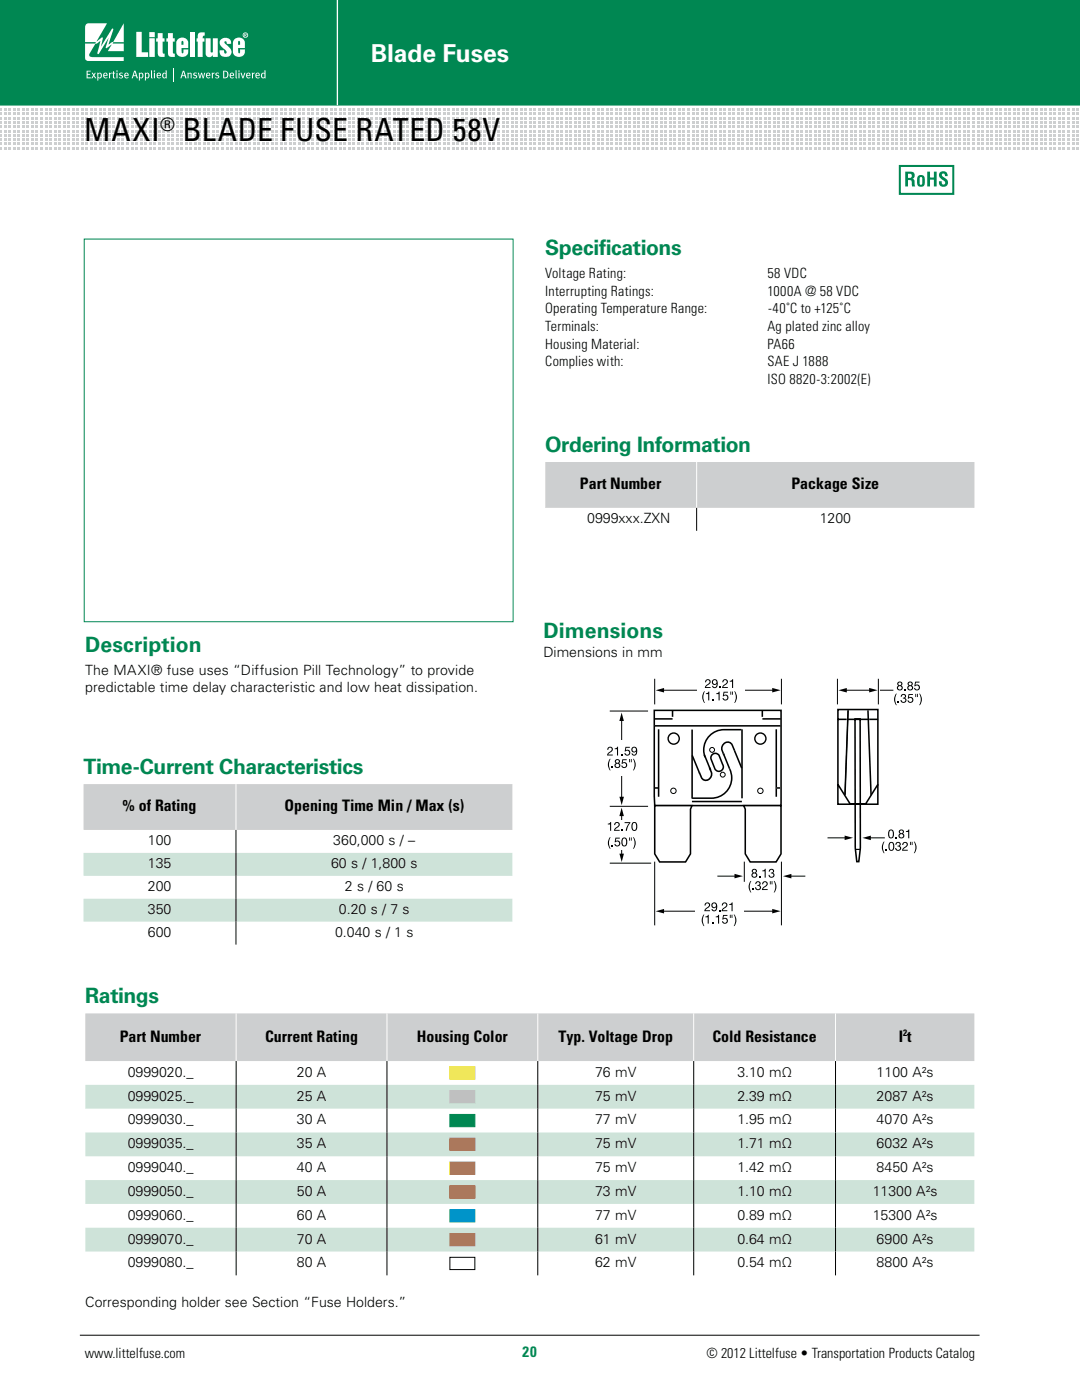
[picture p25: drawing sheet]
<svg xmlns="http://www.w3.org/2000/svg" width="216mm" height="280mm" viewBox="0 0 216 280" stroke-linecap="round" stroke-linejoin="round" font-family="sans-serif">
<defs><g id="words">
<g font-size="6.3">
<text x="16.9" y="28.3">MAXI</text>
<text x="36.5" y="28.3">Blade Fuse Rated 58V</text>
</g>
<text font-size="4.9" fill="#fff" x="74.2" y="12.5">Blade Fuses</text>
<g font-size="4.2" fill="#008752">
<text x="109" y="51">Specifications</text>
<text x="109" y="90.4">Ordering Information</text>
<text x="17" y="130.5">Description</text>
<text x="108.7" y="127.5">Dimensions</text>
<text x="16.7" y="154.8">Time-Current Characteristics</text>
<text x="17.1" y="200.7">Ratings</text>
</g>
<text font-size="3.7" x="32.1" y="26.2">®</text>
<g font-size="3.2">
<text x="116" y="97.9">Part Number</text>
<text x="158.3" y="97.9">Package Size</text>
<text x="24.5" y="162.3">% of Rating</text>
<text x="56.9" y="162.3">Opening Time Min / Max (s)</text>
<text x="24" y="208.3">Part Number</text>
<text x="53" y="208.3">Current Rating</text>
<text x="83.4" y="208.3">Housing Color</text>
<text x="111.7" y="208.3">Typ. Voltage Drop</text>
<text x="142.5" y="208.3">Cold Resistance</text>
<text x="179.7" y="208.3">I t</text>
</g>
<text font-size="3" fill="#008752" x="104.5" y="271.4">20</text>
<g font-size="2.8">
<text x="109" y="55.6">Voltage Rating:</text>
<text x="109" y="59.2">Interrupting Ratings:</text>
<text x="153.5" y="55.6">58 VDC</text>
<text x="153.5" y="59.2">1000A @ 58 VDC</text>
<text x="109" y="62.7">Operating Temperature Range:</text>
<text x="153.6" y="62.7">-40˚C to +125˚C</text>
<text x="109" y="66.2">Terminals:</text>
<text x="109" y="69.8">Housing Material:</text>
<text x="153.5" y="66.2">Ag plated zinc alloy</text>
<text x="153.5" y="69.8">PA66</text>
<text x="109" y="73.3">Complies with:</text>
<text x="153.5" y="73.3">SAE J 1888</text>
<text x="153.5" y="76.8">ISO 8820-3:2002(E)</text>
<text x="117.4" y="104.6">0999xxx.ZXN</text>
<text x="163.9" y="104.6">1200</text>
<text x="108.7" y="131.3">Dimensions in mm</text>
<text x="17" y="134.9">The MAXI® fuse uses “Diffusion Pill Technology” to provide</text>
<text x="17" y="138.5">predictable time delay characteristic and low heat dissipation.</text>
<text x="29.6" y="169.1">100</text>
<text x="29.6" y="173.7">135</text>
<text x="66.2" y="173.7">60 s / 1,800 s</text>
<text x="66.7" y="169.1">360,000 s / –</text>
<text x="29.6" y="178.2">200</text>
<text x="69" y="178.2">2 s / 60 s</text>
<text x="29.6" y="182.8">350</text>
<text x="67.8" y="182.8">0.20 s / 7 s</text>
<text x="29.6" y="187.4">600</text>
<text x="67" y="187.4">0.040 s / 1 s</text>
<text x="25.5" y="215.4">0999020._</text>
<text x="59.4" y="215.4">20 A</text>
<text x="119" y="215.4">76 mV</text>
<text x="147.5" y="215.4">3.10 mΩ</text>
<text x="175.3" y="215.4">1100 A²s</text>
<text x="25.5" y="220.1">0999025._</text>
<text x="59.4" y="220.1">25 A</text>
<text x="119" y="220.1">75 mV</text>
<text x="147.5" y="220.1">2.39 mΩ</text>
<text x="175.3" y="220.1">2087 A²s</text>
<text x="25.5" y="224.9">0999030._</text>
<text x="59.4" y="224.9">30 A</text>
<text x="119" y="224.9">77 mV</text>
<text x="147.5" y="224.9">1.95 mΩ</text>
<text x="175.3" y="224.9">4070 A²s</text>
<text x="25.5" y="229.7">0999035._</text>
<text x="59.4" y="229.7">35 A</text>
<text x="119" y="229.7">75 mV</text>
<text x="147.5" y="229.7">1.71 mΩ</text>
<text x="175.3" y="229.7">6032 A²s</text>
<text x="25.5" y="234.4">0999040._</text>
<text x="25.5" y="239.2">0999050._</text>
<text x="59.4" y="234.4">40 A</text>
<text x="59.4" y="239.2">50 A</text>
<text x="119" y="234.4">75 mV</text>
<text x="119" y="239.2">73 mV</text>
<text x="147.5" y="234.4">1.42 mΩ</text>
<text x="147.5" y="239.2">1.10 mΩ</text>
<text x="174.5" y="239.2">11300 A²s</text>
<text x="175.3" y="234.4">8450 A²s</text>
<text x="25.5" y="243.9">0999060._</text>
<text x="59.4" y="243.9">60 A</text>
<text x="119" y="243.9">77 mV</text>
<text x="147.5" y="243.9">0.89 mΩ</text>
<text x="174.5" y="243.9">15300 A²s</text>
<text x="25.5" y="248.7">0999070._</text>
<text x="59.4" y="248.7">70 A</text>
<text x="119" y="248.7">61 mV</text>
<text x="147.5" y="248.7">0.64 mΩ</text>
<text x="175.3" y="248.7">6900 A²s</text>
<text x="25.5" y="253.5">0999080._</text>
<text x="59.4" y="253.5">80 A</text>
<text x="119" y="253.5">62 mV</text>
<text x="147.5" y="253.5">0.54 mΩ</text>
<text x="175.3" y="253.5">8800 A²s</text>
<text x="17.1" y="261.4">Corresponding holder see Section “Fuse Holders.”</text>
<text x="17" y="271.5">www.littelfuse.com</text>
<text x="141.3" y="271.5">© 2012 Littelfuse • Transportation Products Catalog</text>
</g>
<text font-size="1.9" x="180.6" y="207.3">2</text>
</g></defs>
<path d="M16 267h179.9" fill="none" stroke="#000" stroke-width=".2"/>
<path d="M-.1 -.1h215.9v21h-215.9z" fill="#008752" stroke="#008752" stroke-width=".35"/>
<path d="M67.5 -.1v21.1" fill="none" stroke="#fff" stroke-width=".26"/>
<g fill="#fff">
<path d="M17.3 4.8l.4-.1h3.7l-2.1 3.6 1.1-.8 .2 .1-.4 1.7 2.3-3.6 .1 .3-.9 2.9 .9-.5 2.1-3.8v3.8h-2l-.2 .3h2.2v1.5h-3.1l.7-1.3-1 .7-.2-.1 .6-2-1.9 3.3h-.2a1.26 1.26 0 0 1 .1-1.2l.4-1.4-.7 .5h-.3l-1.2 2.1v.3a1.43 1.43 0 0 0 1.4 .3h5.4v.8h-7.1a.58 .58 0 0 1-.6-.6v-2.9h2l.2-.3h-2.2v-3z"/>
<path d="M27.3 6.4h1v4.1h1.3v.9h-2.3z"/>
<path d="M31.5 6.6h1v1.1h.4v.6h-.4v2.1l.1 .2 .3 .1v.7a.97 .97 0 0 1-1.3-.5l-.1-2.6h-.3v-.6h.3z"/>
<path d="M33.6 6.6h1v1.1h.3v.6h-.3v2.1v.2l.4 .1v.7a.97 .97 0 0 1-1.4-.5v-2.6h-.3v-.6h.3z"/>
<path d="M38 6.5h1v4.9h-1z"/>
<path d="M39.7 6.6l1.2-.1v.6a.36 .36 0 0 0-.3 .2 .36 .36 0 0 0-.1 .4h.4v.6h-.4v3.1h-1v-3.1h-.2v-.6h.2l.1-.9z"/>
<path d="M41.1 7.7h1v2.6l.2 .2 .3-.1v-2.7h1v3.7h-1v-.5a.74 .74 0 0 1-.8 .5 .74 .74 0 0 1-.7-.7z"/>
<path d="M44.1 8a1.18 1.18 0 0 1 1.4-.4 1.18 1.18 0 0 1 .7 1.1l-.8 .1-.1-.4-.3-.1-.1 .3 .5 .5a1.32 1.32 0 0 1 .6 2 1.26 1.26 0 0 1-1.3 .2 1.26 1.26 0 0 1-.8-1.2h.9l.1 .5 .3 .1a.68 .68 0 0 0-.4-.9l-.5-.5a1.02 1.02 0 0 1-.2-1.3z"/>
<path d="M17.3 14.1h.8v.2h-.6v.5h.5v.2h-.5v.5h.7v.2h-.9z"/>
<path d="M18.3 14.6l.2-.1 .3 .4 .2-.3h.2l-.3 .5 .4 .6h-.3l-.2-.5-.3 .5h-.3l.4-.6z"/>
<path d="M21.8 14.6l.2-.1v.2l.4-.2-.4 .5v.7h-.2z"/>
<path d="M22.6 14.3l.2-.1v.4h.3l-.1 .1h-.2v.7v.1h.2v.2l-.4-.1v-.9h-.1z"/>
<path d="M23.9 14.7l.3-.2 .4 .1-.1 .1h-.4v.2a.4 .4 0 0 1 .5 .3 .4 .4 0 0 1-.4 .5l-.4-.1v-.2a.33 .33 0 0 0 .6 0l-.6-.4z"/>
<path d="M30.2 14.1l.2-.1 .1 1.7-.3-.2z"/>
<path d="M34.7 13.7h.2v2.6h-.2z"/>
<path d="M37.5 14.6l.2-.1v.2a.34 .34 0 0 1 .4-.2 .34 .34 0 0 1 .2 .3v.9h-.2v-.9l-.1-.1-.3 .1v.9h-.2z"/>
<path d="M38.7 14.7l.3-.2 .4 .1-.1 .1h-.4v.2a.4 .4 0 0 1 .5 .3 .4 .4 0 0 1-.4 .5l-.4-.1 .1-.2a.33 .33 0 0 0 .5 0l-.5-.4z"/>
<path d="M39.6 14.6l.2-.1 .2 .9 .2-.8h.2l.2 .8 .2-.8h.2l-.3 1.1h-.2l-.2-.9-.2 .9h-.2z"/>
<path d="M42.3 14.6l.2-.1 .1 .2 .3-.2-.3 .5v.7h-.2z"/>
<path d="M43.1 14.7l.4-.2 .3 .1-.1 .1h-.4v.2a.4 .4 0 0 1 .5 .3 .4 .4 0 0 1-.4 .5l-.4-.1 .1-.2a.33 .33 0 0 0 .6 0l-.6-.4z"/>
<path d="M47.1 14.1l.2-.1 .1 1.7-.3-.2z"/>
<path d="M48.1 14.6l.2-.1 .3 .9 .3-.8h.2l-.4 1.1h-.2z"/>
<path d="M50.4 14.6l.2-.1v.2l.4-.2-.4 .5v.7h-.2z"/>
<path d="M29.9 6.4h1v1h-1zM29.9 7.6h1v3.8h-1z"/>
<path d="M48.7 7a.41 .41 0 0 0 .8 0 .41 .41 0 0 0-.8 0zM48.5 7a.55 .55 0 0 1 1.1 0 .55 .55 0 0 1-1.1 0zM49 6.8v.2h.2zM48.9 6.7l.4 .1-.1 .3 .1 .2-.3-.2-.1 .2z"/>
<path d="M47.7 8.2l-.1 .8h.4v-.6l-.2-.2zM46.8 7.9a1.23 1.23 0 0 1 1.3-.4 1.23 1.23 0 0 1 .9 1v1.1h-1.4l.1 1h.3v-.7h1a1.23 1.23 0 0 1-.9 1.5 1.23 1.23 0 0 1-1.5-1v-1.9z"/>
<path d="M36.3 8.2v.8h.4v-.6l-.2-.2zM35.5 7.9a1.23 1.23 0 0 1 1.3-.4 1.23 1.23 0 0 1 .8 1v1.1h-1.3l.1 1h.2l.1-.7h.9a1.23 1.23 0 0 1-.9 1.5 1.23 1.23 0 0 1-1.4-1v-1.9z"/>
<path d="M19.7 14.8l.1 .7a.38 .38 0 0 0 .4-.4 .38 .38 0 0 0-.4-.4zM19.4 14.6l.2-.1 .1 .2 .1-.1a.52 .52 0 0 1 .6 .6 .52 .52 0 0 1-.7 .4v.5h-.2z"/>
<path d="M21 14.7l-.1 .3h.4l-.1-.3zM20.8 14.7a.46 .46 0 0 1 .5-.1 .46 .46 0 0 1 .2 .6h-.7l.2 .3 .4-.1 .1 .1a.52 .52 0 0 1-.8-.1z"/>
<path d="M23.3 14.6l.2-.1v1.2h-.2zM23.3 14.2a.15 .15 0 0 1 .2 0 .15 .15 0 0 1-.2 0z"/>
<path d="M25.2 14.7l-.1 .3h.4l-.1-.3zM25 14.7a.46 .46 0 0 1 .5-.1 .46 .46 0 0 1 .2 .6h-.6l.1 .3 .4-.1 .1 .1a.52 .52 0 0 1-.8-.1z"/>
<path d="M27 14.4l-.3 .7h.5zM26.8 14.1h.3l.5 1.6h-.3l-.1-.5h-.5l-.1 .5h-.3z"/>
<path d="M28 14.8l.1 .7a.38 .38 0 0 0 .4-.4 .38 .38 0 0 0-.4-.4zM27.8 14.6l.1-.1 .1 .2 .1-.1a.52 .52 0 0 1 .6 .6 .52 .52 0 0 1-.7 .4v.5h-.2z"/>
<path d="M29.2 14.8l.1 .7a.38 .38 0 0 0 .4-.4 .38 .38 0 0 0-.4-.4zM29 14.6l.2-.1v.2l.1-.1a.52 .52 0 0 1 .6 .6 .52 .52 0 0 1-.7 .4v.5h-.2z"/>
<path d="M30.8 14.6l.2-.1v1.2h-.2zM30.7 14.2a.15 .15 0 0 1 .3 0 .15 .15 0 0 1-.3 0z"/>
<path d="M31.6 14.7l-.1 .3h.5l-.1-.3zM31.4 14.7a.46 .46 0 0 1 .6-.1 .46 .46 0 0 1 .2 .6h-.7l.2 .3 .4-.1 .1 .1a.52 .52 0 0 1-.8-.1z"/>
<path d="M32.8 14.7l-.1 .6 .2 .2 .2-.1v-.6zM33.1 14l.2 .1 .1 1.6-.2-.1a.54 .54 0 0 1-.8-.3 .54 .54 0 0 1 .4-.7l.3 .1z"/>
<path d="M36.7 14.4l-.2 .7h.4zM36.6 14.1h.2l.5 1.6h-.2l-.2-.5h-.5l-.1 .5h-.2z"/>
<path d="M41.5 14.7l-.1 .3h.5l-.2-.3zM41.3 14.7a.46 .46 0 0 1 .6-.1 .46 .46 0 0 1 .2 .6h-.7l.2 .3 .4-.1 .1 .1a.52 .52 0 0 1-.9-.1z"/>
<path d="M44.8 14.3v1.2a.59 .59 0 0 0 .7-.6 .59 .59 0 0 0-.7-.6zM44.6 14.1a.8 .8 0 0 1 1.1 .8 .8 .8 0 0 1-1.1 .8z"/>
<path d="M46.3 14.7l-.2 .3h.5l-.1-.3zM46.1 14.7a.46 .46 0 0 1 .5-.1 .46 .46 0 0 1 .2 .6h-.7l.2 .3 .4-.1 .1 .1a.52 .52 0 0 1-.8-.1z"/>
<path d="M47.7 14.6l.2-.1v1.2h-.2zM47.7 14.2a.15 .15 0 0 1 .2 0 .15 .15 0 0 1-.2 0z"/>
<path d="M49.5 14.7l-.1 .3h.5l-.1-.3zM49.3 14.7a.46 .46 0 0 1 .6-.1 .46 .46 0 0 1 .2 .6h-.7l.2 .3 .4-.1 .1 .1a.52 .52 0 0 1-.8-.1z"/>
<path d="M51.4 14.7l-.1 .3h.5l-.2-.3zM51.2 14.7a.46 .46 0 0 1 .6-.1 .46 .46 0 0 1 .2 .6h-.7l.1 .3 .5-.1v.1a.52 .52 0 0 1-.8-.1z"/>
<path d="M52.6 14.7l-.2 .6 .3 .2 .2-.1v-.6zM52.9 14l.2 .1v1.6l-.2-.1a.54 .54 0 0 1-.7-.3 .54 .54 0 0 1 .3-.7l.4 .1z"/>
</g>
<g fill="#cdcfd0">
<path d="M-.1 21.7h.5v.5h-.5z"/>
<path d="M-.1 22.5h.5v.6h-.5z"/>
<path d="M-.1 23.4h.5v.5h-.5z"/>
<path d="M-.1 24.2h.5v.6h-.5z"/>
<path d="M-.1 25.1h.5v.5h-.5z"/>
<path d="M-.1 26h.5v.5h-.5z"/>
<path d="M-.1 26.8h.5v.5h-.5z"/>
<path d="M-.1 27.7h.5v.5h-.5z"/>
<path d="M-.1 28.5h.5v.6h-.5z"/>
<path d="M-.1 29.4h.5v.5h-.5z"/>
<path d="M.8 21.7h.5v.5h-.5z"/>
<path d="M.8 22.5h.5v.6h-.5z"/>
<path d="M.8 23.4h.5v.5h-.5z"/>
<path d="M.8 24.2h.5v.6h-.5z"/>
<path d="M.8 25.1h.5v.5h-.5z"/>
<path d="M.8 26h.5v.5h-.5z"/>
<path d="M.8 26.8h.5v.5h-.5z"/>
<path d="M.8 27.7h.5v.5h-.5z"/>
<path d="M.8 28.5h.5v.6h-.5z"/>
<path d="M.8 29.4h.5v.5h-.5z"/>
<path d="M1.7 21.7h.5v.5h-.5z"/>
<path d="M1.7 22.5h.5v.6h-.5z"/>
<path d="M1.7 23.4h.5v.5h-.5z"/>
<path d="M1.7 24.2h.5v.6h-.5z"/>
<path d="M1.7 25.1h.5v.5h-.5z"/>
<path d="M1.7 26h.5v.5h-.5z"/>
<path d="M1.7 26.8h.5v.5h-.5z"/>
<path d="M1.7 27.7h.5v.5h-.5z"/>
<path d="M1.7 28.5h.5v.6h-.5z"/>
<path d="M1.7 29.4h.5v.5h-.5z"/>
<path d="M2.6 21.7h.5v.5h-.5z"/>
<path d="M2.6 22.5h.5v.6h-.5z"/>
<path d="M2.6 23.4h.5v.5h-.5z"/>
<path d="M2.6 24.2h.5v.6h-.5z"/>
<path d="M2.6 25.1h.5v.5h-.5z"/>
<path d="M2.6 26h.5v.5h-.5z"/>
<path d="M2.6 26.8h.5v.5h-.5z"/>
<path d="M2.6 27.7h.5v.5h-.5z"/>
<path d="M2.6 28.5h.5v.6h-.5z"/>
<path d="M2.6 29.4h.5v.5h-.5z"/>
<path d="M3.5 21.7h.5v.5h-.5z"/>
<path d="M3.5 22.5h.5v.6h-.5z"/>
<path d="M3.5 23.4h.5v.5h-.5z"/>
<path d="M3.5 24.2h.5v.6h-.5z"/>
<path d="M3.5 25.1h.5v.5h-.5z"/>
<path d="M3.5 26h.5v.5h-.5z"/>
<path d="M3.5 26.8h.5v.5h-.5z"/>
<path d="M3.5 27.7h.5v.5h-.5z"/>
<path d="M3.5 28.5h.5v.6h-.5z"/>
<path d="M3.5 29.4h.5v.5h-.5z"/>
<path d="M4.4 21.7h.6v.5h-.6z"/>
<path d="M4.4 22.5h.6v.6h-.6z"/>
<path d="M4.4 23.4h.6v.5h-.6z"/>
<path d="M4.4 24.2h.6v.6h-.6z"/>
<path d="M4.4 25.1h.6v.5h-.6z"/>
<path d="M4.4 26h.6v.5h-.6z"/>
<path d="M4.4 26.8h.6v.5h-.6z"/>
<path d="M4.4 27.7h.6v.5h-.6z"/>
<path d="M4.4 28.5h.6v.6h-.6z"/>
<path d="M4.4 29.4h.6v.5h-.6z"/>
<path d="M5.3 21.7h.6v.5h-.6z"/>
<path d="M5.3 22.5h.6v.6h-.6z"/>
<path d="M5.3 23.4h.6v.5h-.6z"/>
<path d="M5.3 24.2h.6v.6h-.6z"/>
<path d="M5.3 25.1h.6v.5h-.6z"/>
<path d="M5.3 26h.6v.5h-.6z"/>
<path d="M5.3 26.8h.6v.5h-.6z"/>
<path d="M5.3 27.7h.6v.5h-.6z"/>
<path d="M5.3 28.5h.6v.6h-.6z"/>
<path d="M5.3 29.4h.6v.5h-.6z"/>
<path d="M6.2 21.7h.6v.5h-.6z"/>
<path d="M6.2 22.5h.6v.6h-.6z"/>
<path d="M6.2 23.4h.6v.5h-.6z"/>
<path d="M6.2 24.2h.6v.6h-.6z"/>
<path d="M6.2 25.1h.6v.5h-.6z"/>
<path d="M6.2 26h.6v.5h-.6z"/>
<path d="M6.2 26.8h.6v.5h-.6z"/>
<path d="M6.2 27.7h.6v.5h-.6z"/>
<path d="M6.2 28.5h.6v.6h-.6z"/>
<path d="M6.2 29.4h.6v.5h-.6z"/>
<path d="M7.1 21.7h.6v.5h-.6z"/>
<path d="M7.1 22.5h.6v.6h-.6z"/>
<path d="M7.1 23.4h.6v.5h-.6z"/>
<path d="M7.1 24.2h.6v.6h-.6z"/>
<path d="M7.1 25.1h.6v.5h-.6z"/>
<path d="M7.1 26h.6v.5h-.6z"/>
<path d="M7.1 26.8h.6v.5h-.6z"/>
<path d="M7.1 27.7h.6v.5h-.6z"/>
<path d="M7.1 28.5h.6v.6h-.6z"/>
<path d="M7.1 29.4h.6v.5h-.6z"/>
<path d="M8 21.7h.6v.5h-.6z"/>
<path d="M8 22.5h.6v.6h-.6z"/>
<path d="M8 23.4h.6v.5h-.6z"/>
<path d="M8 24.2h.6v.6h-.6z"/>
<path d="M8 25.1h.6v.5h-.6z"/>
<path d="M8 26h.6v.5h-.6z"/>
<path d="M8 26.8h.6v.5h-.6z"/>
<path d="M8 27.7h.6v.5h-.6z"/>
<path d="M8 28.5h.6v.6h-.6z"/>
<path d="M8 29.4h.6v.5h-.6z"/>
<path d="M8.9 21.7h.6v.5h-.6z"/>
<path d="M8.9 22.5h.6v.6h-.6z"/>
<path d="M8.9 23.4h.6v.5h-.6z"/>
<path d="M8.9 24.2h.6v.6h-.6z"/>
<path d="M8.9 25.1h.6v.5h-.6z"/>
<path d="M8.9 26h.6v.5h-.6z"/>
<path d="M8.9 26.8h.6v.5h-.6z"/>
<path d="M8.9 27.7h.6v.5h-.6z"/>
<path d="M8.9 28.5h.6v.6h-.6z"/>
<path d="M8.9 29.4h.6v.5h-.6z"/>
<path d="M9.8 21.7h.6v.5h-.6z"/>
<path d="M9.8 22.5h.6v.6h-.6z"/>
<path d="M9.8 23.4h.6v.5h-.6z"/>
<path d="M9.8 24.2h.6v.6h-.6z"/>
<path d="M9.8 25.1h.6v.5h-.6z"/>
<path d="M9.8 26h.6v.5h-.6z"/>
<path d="M9.8 26.8h.6v.5h-.6z"/>
<path d="M9.8 27.7h.6v.5h-.6z"/>
<path d="M9.8 28.5h.6v.6h-.6z"/>
<path d="M9.8 29.4h.6v.5h-.6z"/>
<path d="M10.8 21.7h.5v.5h-.5z"/>
<path d="M10.8 22.5h.5v.6h-.5z"/>
<path d="M10.8 23.4h.5v.5h-.5z"/>
<path d="M10.8 24.2h.5v.6h-.5z"/>
<path d="M10.8 25.1h.5v.5h-.5z"/>
<path d="M10.8 26h.5v.5h-.5z"/>
<path d="M10.8 26.8h.5v.5h-.5z"/>
<path d="M10.8 27.7h.5v.5h-.5z"/>
<path d="M10.8 28.5h.5v.6h-.5z"/>
<path d="M10.8 29.4h.5v.5h-.5z"/>
<path d="M11.7 21.7h.5v.5h-.5z"/>
<path d="M11.7 22.5h.5v.6h-.5z"/>
<path d="M11.7 23.4h.5v.5h-.5z"/>
<path d="M11.7 24.2h.5v.6h-.5z"/>
<path d="M11.7 25.1h.5v.5h-.5z"/>
<path d="M11.7 26h.5v.5h-.5z"/>
<path d="M11.7 26.8h.5v.5h-.5z"/>
<path d="M11.7 27.7h.5v.5h-.5z"/>
<path d="M11.7 28.5h.5v.6h-.5z"/>
<path d="M11.7 29.4h.5v.5h-.5z"/>
<path d="M12.6 21.7h.5v.5h-.5z"/>
<path d="M12.6 22.5h.5v.6h-.5z"/>
<path d="M12.6 23.4h.5v.5h-.5z"/>
<path d="M12.6 24.2h.5v.6h-.5z"/>
<path d="M12.6 25.1h.5v.5h-.5z"/>
<path d="M12.6 26h.5v.5h-.5z"/>
<path d="M12.6 26.8h.5v.5h-.5z"/>
<path d="M12.6 27.7h.5v.5h-.5z"/>
<path d="M12.6 28.5h.5v.6h-.5z"/>
<path d="M12.6 29.4h.5v.5h-.5z"/>
<path d="M13.5 21.7h.5v.5h-.5z"/>
<path d="M13.5 22.5h.5v.6h-.5z"/>
<path d="M13.5 23.4h.5v.5h-.5z"/>
<path d="M13.5 24.2h.5v.6h-.5z"/>
<path d="M13.5 25.1h.5v.5h-.5z"/>
<path d="M13.5 26h.5v.5h-.5z"/>
<path d="M13.5 26.8h.5v.5h-.5z"/>
<path d="M13.5 27.7h.5v.5h-.5z"/>
<path d="M13.5 28.5h.5v.6h-.5z"/>
<path d="M13.5 29.4h.5v.5h-.5z"/>
<path d="M14.4 21.7h.5v.5h-.5z"/>
<path d="M14.4 22.5h.5v.6h-.5z"/>
<path d="M14.4 23.4h.5v.5h-.5z"/>
<path d="M14.4 24.2h.5v.6h-.5z"/>
<path d="M14.4 25.1h.5v.5h-.5z"/>
<path d="M14.4 26h.5v.5h-.5z"/>
<path d="M14.4 26.8h.5v.5h-.5z"/>
<path d="M14.4 27.7h.5v.5h-.5z"/>
<path d="M14.4 28.5h.5v.6h-.5z"/>
<path d="M14.4 29.4h.5v.5h-.5z"/>
<path d="M15.3 21.7h.5v.5h-.5z"/>
<path d="M15.3 22.5h.5v.6h-.5z"/>
<path d="M15.3 23.4h.5v.5h-.5z"/>
<path d="M15.3 24.2h.5v.6h-.5z"/>
<path d="M15.3 25.1h.5v.5h-.5z"/>
<path d="M15.3 26h.5v.5h-.5z"/>
<path d="M15.3 26.8h.5v.5h-.5z"/>
<path d="M15.3 27.7h.5v.5h-.5z"/>
<path d="M15.3 28.5h.5v.6h-.5z"/>
<path d="M15.3 29.4h.5v.5h-.5z"/>
<path d="M16.2 21.7h.5v.5h-.5z"/>
<path d="M16.2 22.5h.5v.6h-.5z"/>
<path d="M16.2 23.4h.5v.5h-.5z"/>
<path d="M16.2 24.2h.5v.6h-.5z"/>
<path d="M16.2 25.1h.5v.5h-.5z"/>
<path d="M16.2 26h.5v.5h-.5z"/>
<path d="M16.2 26.8h.5v.5h-.5z"/>
<path d="M16.2 27.7h.5v.5h-.5z"/>
<path d="M16.2 28.5h.5v.6h-.5z"/>
<path d="M16.2 29.4h.5v.5h-.5z"/>
<path d="M17.1 21.7h.5v.5h-.5z"/>
<path d="M17.1 22.5h.5v.6h-.5z"/>
<path d="M17.1 23.4h.5v.5h-.5z"/>
<path d="M17.1 24.2h.5v.6h-.5z"/>
<path d="M17.1 25.1h.5v.5h-.5z"/>
<path d="M17.1 26h.5v.5h-.5z"/>
<path d="M17.1 26.8h.5v.5h-.5z"/>
<path d="M17.1 27.7h.5v.5h-.5z"/>
<path d="M17.1 28.5h.5v.6h-.5z"/>
<path d="M17.1 29.4h.5v.5h-.5z"/>
<path d="M18 21.7h.5v.5h-.5z"/>
<path d="M18 22.5h.5v.6h-.5z"/>
<path d="M18 23.4h.5v.5h-.5z"/>
<path d="M18 24.2h.5v.6h-.5z"/>
<path d="M18 25.1h.5v.5h-.5z"/>
<path d="M18 26h.5v.5h-.5z"/>
<path d="M18 26.8h.5v.5h-.5z"/>
<path d="M18 27.7h.5v.5h-.5z"/>
<path d="M18 28.5h.5v.6h-.5z"/>
<path d="M18 29.4h.5v.5h-.5z"/>
<path d="M18.9 21.7h.5v.5h-.5z"/>
<path d="M18.9 22.5h.5v.6h-.5z"/>
<path d="M18.9 23.4h.5v.5h-.5z"/>
<path d="M18.9 24.2h.5v.6h-.5z"/>
<path d="M18.9 25.1h.5v.5h-.5z"/>
<path d="M18.9 26h.5v.5h-.5z"/>
<path d="M18.9 26.8h.5v.5h-.5z"/>
<path d="M18.9 27.7h.5v.5h-.5z"/>
<path d="M18.9 28.5h.5v.6h-.5z"/>
<path d="M18.9 29.4h.5v.5h-.5z"/>
<path d="M19.8 21.7h.5v.5h-.5z"/>
<path d="M19.8 22.5h.5v.6h-.5z"/>
<path d="M19.8 23.4h.5v.5h-.5z"/>
<path d="M19.8 24.2h.5v.6h-.5z"/>
<path d="M19.8 25.1h.5v.5h-.5z"/>
<path d="M19.8 26h.5v.5h-.5z"/>
<path d="M19.8 26.8h.5v.5h-.5z"/>
<path d="M19.8 27.7h.5v.5h-.5z"/>
<path d="M19.8 28.5h.5v.6h-.5z"/>
<path d="M19.8 29.4h.5v.5h-.5z"/>
<path d="M20.7 21.7h.5v.5h-.5z"/>
<path d="M20.7 22.5h.5v.6h-.5z"/>
<path d="M20.7 23.4h.5v.5h-.5z"/>
<path d="M20.7 24.2h.5v.6h-.5z"/>
<path d="M20.7 25.1h.5v.5h-.5z"/>
<path d="M20.7 26h.5v.5h-.5z"/>
<path d="M20.7 26.8h.5v.5h-.5z"/>
<path d="M20.7 27.7h.5v.5h-.5z"/>
<path d="M20.7 28.5h.5v.6h-.5z"/>
<path d="M20.7 29.4h.5v.5h-.5z"/>
<path d="M21.6 21.7h.5v.5h-.5z"/>
<path d="M21.6 22.5h.5v.6h-.5z"/>
<path d="M21.6 23.4h.5v.5h-.5z"/>
<path d="M21.6 24.2h.5v.6h-.5z"/>
<path d="M21.6 25.1h.5v.5h-.5z"/>
<path d="M21.6 26h.5v.5h-.5z"/>
<path d="M21.6 26.8h.5v.5h-.5z"/>
<path d="M21.6 27.7h.5v.5h-.5z"/>
<path d="M21.6 28.5h.5v.6h-.5z"/>
<path d="M21.6 29.4h.5v.5h-.5z"/>
<path d="M22.5 21.7h.5v.5h-.5z"/>
<path d="M22.5 22.5h.5v.6h-.5z"/>
<path d="M22.5 23.4h.5v.5h-.5z"/>
<path d="M22.5 24.2h.5v.6h-.5z"/>
<path d="M22.5 25.1h.5v.5h-.5z"/>
<path d="M22.5 26h.5v.5h-.5z"/>
<path d="M22.5 26.8h.5v.5h-.5z"/>
<path d="M22.5 27.7h.5v.5h-.5z"/>
<path d="M22.5 28.5h.5v.6h-.5z"/>
<path d="M22.5 29.4h.5v.5h-.5z"/>
<path d="M23.4 21.7h.6v.5h-.6z"/>
<path d="M23.4 22.5h.6v.6h-.6z"/>
<path d="M23.4 23.4h.6v.5h-.6z"/>
<path d="M23.4 24.2h.6v.6h-.6z"/>
<path d="M23.4 25.1h.6v.5h-.6z"/>
<path d="M23.4 26h.6v.5h-.6z"/>
<path d="M23.4 26.8h.6v.5h-.6z"/>
<path d="M23.4 27.7h.6v.5h-.6z"/>
<path d="M23.4 28.5h.6v.6h-.6z"/>
<path d="M23.4 29.4h.6v.5h-.6z"/>
<path d="M24.3 21.7h.6v.5h-.6z"/>
<path d="M24.3 22.5h.6v.6h-.6z"/>
<path d="M24.3 23.4h.6v.5h-.6z"/>
<path d="M24.3 24.2h.6v.6h-.6z"/>
<path d="M24.3 25.1h.6v.5h-.6z"/>
<path d="M24.3 26h.6v.5h-.6z"/>
<path d="M24.3 26.8h.6v.5h-.6z"/>
<path d="M24.3 27.7h.6v.5h-.6z"/>
<path d="M24.3 28.5h.6v.6h-.6z"/>
<path d="M24.3 29.4h.6v.5h-.6z"/>
<path d="M25.2 21.7h.6v.5h-.6z"/>
<path d="M25.2 22.5h.6v.6h-.6z"/>
<path d="M25.2 23.4h.6v.5h-.6z"/>
<path d="M25.2 24.2h.6v.6h-.6z"/>
<path d="M25.2 25.1h.6v.5h-.6z"/>
<path d="M25.2 26h.6v.5h-.6z"/>
<path d="M25.2 26.8h.6v.5h-.6z"/>
<path d="M25.2 27.7h.6v.5h-.6z"/>
<path d="M25.2 28.5h.6v.6h-.6z"/>
<path d="M25.2 29.4h.6v.5h-.6z"/>
<path d="M26.1 21.7h.6v.5h-.6z"/>
<path d="M26.1 22.5h.6v.6h-.6z"/>
<path d="M26.1 23.4h.6v.5h-.6z"/>
<path d="M26.1 24.2h.6v.6h-.6z"/>
<path d="M26.1 25.1h.6v.5h-.6z"/>
<path d="M26.1 26h.6v.5h-.6z"/>
<path d="M26.1 26.8h.6v.5h-.6z"/>
<path d="M26.1 27.7h.6v.5h-.6z"/>
<path d="M26.1 28.5h.6v.6h-.6z"/>
<path d="M26.1 29.4h.6v.5h-.6z"/>
<path d="M27 21.7h.6v.5h-.6z"/>
<path d="M27 22.5h.6v.6h-.6z"/>
<path d="M27 23.4h.6v.5h-.6z"/>
<path d="M27 24.2h.6v.6h-.6z"/>
<path d="M27 25.1h.6v.5h-.6z"/>
<path d="M27 26h.6v.5h-.6z"/>
<path d="M27 26.8h.6v.5h-.6z"/>
<path d="M27 27.7h.6v.5h-.6z"/>
<path d="M27 28.5h.6v.6h-.6z"/>
<path d="M27 29.4h.6v.5h-.6z"/>
<path d="M27.9 21.7h.6v.5h-.6z"/>
<path d="M27.9 22.5h.6v.6h-.6z"/>
<path d="M27.9 23.4h.6v.5h-.6z"/>
<path d="M27.9 24.2h.6v.6h-.6z"/>
<path d="M27.9 25.1h.6v.5h-.6z"/>
<path d="M27.9 26h.6v.5h-.6z"/>
<path d="M27.9 26.8h.6v.5h-.6z"/>
<path d="M27.9 27.7h.6v.5h-.6z"/>
<path d="M27.9 28.5h.6v.6h-.6z"/>
<path d="M27.9 29.4h.6v.5h-.6z"/>
<path d="M28.8 21.7h.6v.5h-.6z"/>
<path d="M28.8 22.5h.6v.6h-.6z"/>
<path d="M28.8 23.4h.6v.5h-.6z"/>
<path d="M28.8 24.2h.6v.6h-.6z"/>
<path d="M28.8 25.1h.6v.5h-.6z"/>
<path d="M28.8 26h.6v.5h-.6z"/>
<path d="M28.8 26.8h.6v.5h-.6z"/>
<path d="M28.8 27.7h.6v.5h-.6z"/>
<path d="M28.8 28.5h.6v.6h-.6z"/>
<path d="M28.8 29.4h.6v.5h-.6z"/>
<path d="M29.8 21.7h.5v.5h-.5z"/>
<path d="M29.8 22.5h.5v.6h-.5z"/>
<path d="M29.8 23.4h.5v.5h-.5z"/>
<path d="M29.8 24.2h.5v.6h-.5z"/>
<path d="M29.8 25.1h.5v.5h-.5z"/>
<path d="M29.8 26h.5v.5h-.5z"/>
<path d="M29.8 26.8h.5v.5h-.5z"/>
<path d="M29.8 27.7h.5v.5h-.5z"/>
<path d="M29.8 28.5h.5v.6h-.5z"/>
<path d="M29.8 29.4h.5v.5h-.5z"/>
<path d="M30.7 21.7h.5v.5h-.5z"/>
<path d="M30.7 22.5h.5v.6h-.5z"/>
<path d="M30.7 23.4h.5v.5h-.5z"/>
<path d="M30.7 24.2h.5v.6h-.5z"/>
<path d="M30.7 25.1h.5v.5h-.5z"/>
<path d="M30.7 26h.5v.5h-.5z"/>
<path d="M30.7 26.8h.5v.5h-.5z"/>
<path d="M30.7 27.7h.5v.5h-.5z"/>
<path d="M30.7 28.5h.5v.6h-.5z"/>
<path d="M30.7 29.4h.5v.5h-.5z"/>
<path d="M31.6 21.7h.5v.5h-.5z"/>
<path d="M31.6 22.5h.5v.6h-.5z"/>
<path d="M31.6 23.4h.5v.5h-.5z"/>
<path d="M31.6 24.2h.5v.6h-.5z"/>
<path d="M31.6 25.1h.5v.5h-.5z"/>
<path d="M31.6 26h.5v.5h-.5z"/>
<path d="M31.6 26.8h.5v.5h-.5z"/>
<path d="M31.6 27.7h.5v.5h-.5z"/>
<path d="M31.6 28.5h.5v.6h-.5z"/>
<path d="M31.6 29.4h.5v.5h-.5z"/>
<path d="M32.5 21.7h.5v.5h-.5z"/>
<path d="M32.5 22.5h.5v.6h-.5z"/>
<path d="M32.5 23.4h.5v.5h-.5z"/>
<path d="M32.5 24.2h.5v.6h-.5z"/>
<path d="M32.5 25.1h.5v.5h-.5z"/>
<path d="M32.5 26h.5v.5h-.5z"/>
<path d="M32.5 26.8h.5v.5h-.5z"/>
<path d="M32.5 27.7h.5v.5h-.5z"/>
<path d="M32.5 28.5h.5v.6h-.5z"/>
<path d="M32.5 29.4h.5v.5h-.5z"/>
<path d="M33.4 21.7h.5v.5h-.5z"/>
<path d="M33.4 22.5h.5v.6h-.5z"/>
<path d="M33.4 23.4h.5v.5h-.5z"/>
<path d="M33.4 24.2h.5v.6h-.5z"/>
<path d="M33.4 25.1h.5v.5h-.5z"/>
<path d="M33.4 26h.5v.5h-.5z"/>
<path d="M33.4 26.8h.5v.5h-.5z"/>
<path d="M33.4 27.7h.5v.5h-.5z"/>
<path d="M33.4 28.5h.5v.6h-.5z"/>
<path d="M33.4 29.4h.5v.5h-.5z"/>
<path d="M34.3 21.7h.5v.5h-.5z"/>
<path d="M34.3 22.5h.5v.6h-.5z"/>
<path d="M34.3 23.4h.5v.5h-.5z"/>
<path d="M34.3 24.2h.5v.6h-.5z"/>
<path d="M34.3 25.1h.5v.5h-.5z"/>
<path d="M34.3 26h.5v.5h-.5z"/>
<path d="M34.3 26.8h.5v.5h-.5z"/>
<path d="M34.3 27.7h.5v.5h-.5z"/>
<path d="M34.3 28.5h.5v.6h-.5z"/>
<path d="M34.3 29.4h.5v.5h-.5z"/>
<path d="M35.2 21.7h.5v.5h-.5z"/>
<path d="M35.2 22.5h.5v.6h-.5z"/>
<path d="M35.2 23.4h.5v.5h-.5z"/>
<path d="M35.2 24.2h.5v.6h-.5z"/>
<path d="M35.2 25.1h.5v.5h-.5z"/>
<path d="M35.2 26h.5v.5h-.5z"/>
<path d="M35.2 26.8h.5v.5h-.5z"/>
<path d="M35.2 27.7h.5v.5h-.5z"/>
<path d="M35.2 28.5h.5v.6h-.5z"/>
<path d="M35.2 29.4h.5v.5h-.5z"/>
<path d="M36.1 21.7h.5v.5h-.5z"/>
<path d="M36.1 22.5h.5v.6h-.5z"/>
<path d="M36.1 23.4h.5v.5h-.5z"/>
<path d="M36.1 24.2h.5v.6h-.5z"/>
<path d="M36.1 25.1h.5v.5h-.5z"/>
<path d="M36.1 26h.5v.5h-.5z"/>
<path d="M36.1 26.8h.5v.5h-.5z"/>
<path d="M36.1 27.7h.5v.5h-.5z"/>
<path d="M36.1 28.5h.5v.6h-.5z"/>
<path d="M36.1 29.4h.5v.5h-.5z"/>
<path d="M37 21.7h.5v.5h-.5z"/>
<path d="M37 22.5h.5v.6h-.5z"/>
<path d="M37 23.4h.5v.5h-.5z"/>
<path d="M37 24.2h.5v.6h-.5z"/>
<path d="M37 25.1h.5v.5h-.5z"/>
<path d="M37 26h.5v.5h-.5z"/>
<path d="M37 26.8h.5v.5h-.5z"/>
<path d="M37 27.7h.5v.5h-.5z"/>
<path d="M37 28.5h.5v.6h-.5z"/>
<path d="M37 29.4h.5v.5h-.5z"/>
<path d="M37.9 21.7h.5v.5h-.5z"/>
<path d="M37.9 22.5h.5v.6h-.5z"/>
<path d="M37.9 23.4h.5v.5h-.5z"/>
<path d="M37.9 24.2h.5v.6h-.5z"/>
<path d="M37.9 25.1h.5v.5h-.5z"/>
<path d="M37.9 26h.5v.5h-.5z"/>
<path d="M37.9 26.8h.5v.5h-.5z"/>
<path d="M37.9 27.7h.5v.5h-.5z"/>
<path d="M37.9 28.5h.5v.6h-.5z"/>
<path d="M37.9 29.4h.5v.5h-.5z"/>
<path d="M38.8 21.7h.5v.5h-.5z"/>
<path d="M38.8 22.5h.5v.6h-.5z"/>
<path d="M38.8 23.4h.5v.5h-.5z"/>
<path d="M38.8 24.2h.5v.6h-.5z"/>
<path d="M38.8 25.1h.5v.5h-.5z"/>
<path d="M38.8 26h.5v.5h-.5z"/>
<path d="M38.8 26.8h.5v.5h-.5z"/>
<path d="M38.8 27.7h.5v.5h-.5z"/>
<path d="M38.8 28.5h.5v.6h-.5z"/>
<path d="M38.8 29.4h.5v.5h-.5z"/>
<path d="M39.7 21.7h.5v.5h-.5z"/>
<path d="M39.7 22.5h.5v.6h-.5z"/>
<path d="M39.7 23.4h.5v.5h-.5z"/>
<path d="M39.7 24.2h.5v.6h-.5z"/>
<path d="M39.7 25.1h.5v.5h-.5z"/>
<path d="M39.7 26h.5v.5h-.5z"/>
<path d="M39.7 26.8h.5v.5h-.5z"/>
<path d="M39.7 27.7h.5v.5h-.5z"/>
<path d="M39.7 28.5h.5v.6h-.5z"/>
<path d="M39.7 29.4h.5v.5h-.5z"/>
<path d="M40.6 21.7h.5v.5h-.5z"/>
<path d="M40.6 22.5h.5v.6h-.5z"/>
<path d="M40.6 23.4h.5v.5h-.5z"/>
<path d="M40.6 24.2h.5v.6h-.5z"/>
<path d="M40.6 25.1h.5v.5h-.5z"/>
<path d="M40.6 26h.5v.5h-.5z"/>
<path d="M40.6 26.8h.5v.5h-.5z"/>
<path d="M40.6 27.7h.5v.5h-.5z"/>
<path d="M40.6 28.5h.5v.6h-.5z"/>
<path d="M40.6 29.4h.5v.5h-.5z"/>
<path d="M41.5 21.7h.6v.5h-.6z"/>
<path d="M41.5 22.5h.6v.6h-.6z"/>
<path d="M41.5 23.4h.6v.5h-.6z"/>
<path d="M41.5 24.2h.6v.6h-.6z"/>
<path d="M41.5 25.1h.6v.5h-.6z"/>
<path d="M41.5 26h.6v.5h-.6z"/>
<path d="M41.5 26.8h.6v.5h-.6z"/>
<path d="M41.5 27.7h.6v.5h-.6z"/>
<path d="M41.5 28.5h.6v.6h-.6z"/>
<path d="M41.5 29.4h.6v.5h-.6z"/>
<path d="M42.4 21.7h.6v.5h-.6z"/>
<path d="M42.4 22.5h.6v.6h-.6z"/>
<path d="M42.4 23.4h.6v.5h-.6z"/>
<path d="M42.4 24.2h.6v.6h-.6z"/>
<path d="M42.4 25.1h.6v.5h-.6z"/>
<path d="M42.4 26h.6v.5h-.6z"/>
<path d="M42.4 26.8h.6v.5h-.6z"/>
<path d="M42.4 27.7h.6v.5h-.6z"/>
<path d="M42.4 28.5h.6v.6h-.6z"/>
<path d="M42.4 29.4h.6v.5h-.6z"/>
<path d="M43.3 21.7h.6v.5h-.6z"/>
<path d="M43.3 22.5h.6v.6h-.6z"/>
<path d="M43.3 23.4h.6v.5h-.6z"/>
<path d="M43.3 24.2h.6v.6h-.6z"/>
<path d="M43.3 25.1h.6v.5h-.6z"/>
<path d="M43.3 26h.6v.5h-.6z"/>
<path d="M43.3 26.8h.6v.5h-.6z"/>
<path d="M43.3 27.7h.6v.5h-.6z"/>
<path d="M43.3 28.5h.6v.6h-.6z"/>
<path d="M43.3 29.4h.6v.5h-.6z"/>
<path d="M44.2 21.7h.6v.5h-.6z"/>
<path d="M44.2 22.5h.6v.6h-.6z"/>
<path d="M44.2 23.4h.6v.5h-.6z"/>
<path d="M44.2 24.2h.6v.6h-.6z"/>
<path d="M44.2 25.1h.6v.5h-.6z"/>
<path d="M44.2 26h.6v.5h-.6z"/>
<path d="M44.2 26.8h.6v.5h-.6z"/>
<path d="M44.2 27.7h.6v.5h-.6z"/>
<path d="M44.2 28.5h.6v.6h-.6z"/>
<path d="M44.2 29.4h.6v.5h-.6z"/>
<path d="M45.1 21.7h.6v.5h-.6z"/>
<path d="M45.1 22.5h.6v.6h-.6z"/>
<path d="M45.1 23.4h.6v.5h-.6z"/>
<path d="M45.1 24.2h.6v.6h-.6z"/>
<path d="M45.1 25.1h.6v.5h-.6z"/>
<path d="M45.1 26h.6v.5h-.6z"/>
<path d="M45.1 26.8h.6v.5h-.6z"/>
<path d="M45.1 27.7h.6v.5h-.6z"/>
<path d="M45.1 28.5h.6v.6h-.6z"/>
<path d="M45.1 29.4h.6v.5h-.6z"/>
<path d="M46 21.7h.6v.5h-.6z"/>
<path d="M46 22.5h.6v.6h-.6z"/>
<path d="M46 23.4h.6v.5h-.6z"/>
<path d="M46 24.2h.6v.6h-.6z"/>
<path d="M46 25.1h.6v.5h-.6z"/>
<path d="M46 26h.6v.5h-.6z"/>
<path d="M46 26.8h.6v.5h-.6z"/>
<path d="M46 27.7h.6v.5h-.6z"/>
<path d="M46 28.5h.6v.6h-.6z"/>
<path d="M46 29.4h.6v.5h-.6z"/>
<path d="M46.9 21.7h.6v.5h-.6z"/>
<path d="M46.9 22.5h.6v.6h-.6z"/>
<path d="M46.9 23.4h.6v.5h-.6z"/>
<path d="M46.9 24.2h.6v.6h-.6z"/>
<path d="M46.9 25.1h.6v.5h-.6z"/>
<path d="M46.9 26h.6v.5h-.6z"/>
<path d="M46.9 26.8h.6v.5h-.6z"/>
<path d="M46.9 27.7h.6v.5h-.6z"/>
<path d="M46.9 28.5h.6v.6h-.6z"/>
<path d="M46.9 29.4h.6v.5h-.6z"/>
<path d="M47.9 21.7h.5v.5h-.5z"/>
<path d="M47.9 22.5h.5v.6h-.5z"/>
<path d="M47.9 23.4h.5v.5h-.5z"/>
<path d="M47.9 24.2h.5v.6h-.5z"/>
<path d="M47.9 25.1h.5v.5h-.5z"/>
<path d="M47.9 26h.5v.5h-.5z"/>
<path d="M47.9 26.8h.5v.5h-.5z"/>
<path d="M47.9 27.7h.5v.5h-.5z"/>
<path d="M47.9 28.5h.5v.6h-.5z"/>
<path d="M47.9 29.4h.5v.5h-.5z"/>
<path d="M48.8 21.7h.5v.5h-.5z"/>
<path d="M48.8 22.5h.5v.6h-.5z"/>
<path d="M48.8 23.4h.5v.5h-.5z"/>
<path d="M48.8 24.2h.5v.6h-.5z"/>
<path d="M48.8 25.1h.5v.5h-.5z"/>
<path d="M48.8 26h.5v.5h-.5z"/>
<path d="M48.8 26.8h.5v.5h-.5z"/>
<path d="M48.8 27.7h.5v.5h-.5z"/>
<path d="M48.8 28.5h.5v.6h-.5z"/>
<path d="M48.8 29.4h.5v.5h-.5z"/>
<path d="M49.7 21.7h.5v.5h-.5z"/>
<path d="M49.7 22.5h.5v.6h-.5z"/>
<path d="M49.7 23.4h.5v.5h-.5z"/>
<path d="M49.7 24.2h.5v.6h-.5z"/>
<path d="M49.7 25.1h.5v.5h-.5z"/>
<path d="M49.7 26h.5v.5h-.5z"/>
<path d="M49.7 26.8h.5v.5h-.5z"/>
<path d="M49.7 27.7h.5v.5h-.5z"/>
<path d="M49.7 28.5h.5v.6h-.5z"/>
<path d="M49.7 29.4h.5v.5h-.5z"/>
<path d="M50.6 21.7h.5v.5h-.5z"/>
<path d="M50.6 22.5h.5v.6h-.5z"/>
<path d="M50.6 23.4h.5v.5h-.5z"/>
<path d="M50.6 24.2h.5v.6h-.5z"/>
<path d="M50.6 25.1h.5v.5h-.5z"/>
<path d="M50.6 26h.5v.5h-.5z"/>
<path d="M50.6 26.8h.5v.5h-.5z"/>
<path d="M50.6 27.7h.5v.5h-.5z"/>
<path d="M50.6 28.5h.5v.6h-.5z"/>
<path d="M50.6 29.4h.5v.5h-.5z"/>
<path d="M51.5 21.7h.5v.5h-.5z"/>
<path d="M51.5 22.5h.5v.6h-.5z"/>
<path d="M51.5 23.4h.5v.5h-.5z"/>
<path d="M51.5 24.2h.5v.6h-.5z"/>
<path d="M51.5 25.1h.5v.5h-.5z"/>
<path d="M51.5 26h.5v.5h-.5z"/>
<path d="M51.5 26.8h.5v.5h-.5z"/>
<path d="M51.5 27.7h.5v.5h-.5z"/>
<path d="M51.5 28.5h.5v.6h-.5z"/>
<path d="M51.5 29.4h.5v.5h-.5z"/>
<path d="M52.4 21.7h.5v.5h-.5z"/>
<path d="M52.4 22.5h.5v.6h-.5z"/>
<path d="M52.4 23.4h.5v.5h-.5z"/>
<path d="M52.4 24.2h.5v.6h-.5z"/>
<path d="M52.4 25.1h.5v.5h-.5z"/>
<path d="M52.4 26h.5v.5h-.5z"/>
<path d="M52.4 26.8h.5v.5h-.5z"/>
<path d="M52.4 27.7h.5v.5h-.5z"/>
<path d="M52.4 28.5h.5v.6h-.5z"/>
<path d="M52.4 29.4h.5v.5h-.5z"/>
<path d="M53.3 21.7h.5v.5h-.5z"/>
<path d="M53.3 22.5h.5v.6h-.5z"/>
<path d="M53.3 23.4h.5v.5h-.5z"/>
<path d="M53.3 24.2h.5v.6h-.5z"/>
<path d="M53.3 25.1h.5v.5h-.5z"/>
<path d="M53.3 26h.5v.5h-.5z"/>
<path d="M53.3 26.8h.5v.5h-.5z"/>
<path d="M53.3 27.7h.5v.5h-.5z"/>
<path d="M53.3 28.5h.5v.6h-.5z"/>
<path d="M53.3 29.4h.5v.5h-.5z"/>
<path d="M54.2 21.7h.5v.5h-.5z"/>
<path d="M54.2 22.5h.5v.6h-.5z"/>
<path d="M54.2 23.4h.5v.5h-.5z"/>
<path d="M54.2 24.2h.5v.6h-.5z"/>
<path d="M54.2 25.1h.5v.5h-.5z"/>
<path d="M54.2 26h.5v.5h-.5z"/>
<path d="M54.2 26.8h.5v.5h-.5z"/>
<path d="M54.2 27.7h.5v.5h-.5z"/>
<path d="M54.2 28.5h.5v.6h-.5z"/>
<path d="M54.2 29.4h.5v.5h-.5z"/>
<path d="M55.1 21.7h.5v.5h-.5z"/>
<path d="M55.1 22.5h.5v.6h-.5z"/>
<path d="M55.1 23.4h.5v.5h-.5z"/>
<path d="M55.1 24.2h.5v.6h-.5z"/>
<path d="M55.1 25.1h.5v.5h-.5z"/>
<path d="M55.1 26h.5v.5h-.5z"/>
<path d="M55.1 26.8h.5v.5h-.5z"/>
<path d="M55.1 27.7h.5v.5h-.5z"/>
<path d="M55.1 28.5h.5v.6h-.5z"/>
<path d="M55.1 29.4h.5v.5h-.5z"/>
<path d="M56 21.7h.5v.5h-.5z"/>
<path d="M56 22.5h.5v.6h-.5z"/>
<path d="M56 23.4h.5v.5h-.5z"/>
<path d="M56 24.2h.5v.6h-.5z"/>
<path d="M56 25.1h.5v.5h-.5z"/>
<path d="M56 26h.5v.5h-.5z"/>
<path d="M56 26.8h.5v.5h-.5z"/>
<path d="M56 27.7h.5v.5h-.5z"/>
<path d="M56 28.5h.5v.6h-.5z"/>
<path d="M56 29.4h.5v.5h-.5z"/>
<path d="M56.9 21.7h.5v.5h-.5z"/>
<path d="M56.9 22.5h.5v.6h-.5z"/>
<path d="M56.9 23.4h.5v.5h-.5z"/>
<path d="M56.9 24.2h.5v.6h-.5z"/>
<path d="M56.9 25.1h.5v.5h-.5z"/>
<path d="M56.9 26h.5v.5h-.5z"/>
<path d="M56.9 26.8h.5v.5h-.5z"/>
<path d="M56.9 27.7h.5v.5h-.5z"/>
<path d="M56.9 28.5h.5v.6h-.5z"/>
<path d="M56.9 29.4h.5v.5h-.5z"/>
<path d="M57.8 21.7h.5v.5h-.5z"/>
<path d="M57.8 22.5h.5v.6h-.5z"/>
<path d="M57.8 23.4h.5v.5h-.5z"/>
<path d="M57.8 24.2h.5v.6h-.5z"/>
<path d="M57.8 25.1h.5v.5h-.5z"/>
<path d="M57.8 26h.5v.5h-.5z"/>
<path d="M57.8 26.8h.5v.5h-.5z"/>
<path d="M57.8 27.7h.5v.5h-.5z"/>
<path d="M57.8 28.5h.5v.6h-.5z"/>
<path d="M57.8 29.4h.5v.5h-.5z"/>
<path d="M58.7 21.7h.5v.5h-.5z"/>
<path d="M58.7 22.5h.5v.6h-.5z"/>
<path d="M58.7 23.4h.5v.5h-.5z"/>
<path d="M58.7 24.2h.5v.6h-.5z"/>
<path d="M58.7 25.1h.5v.5h-.5z"/>
<path d="M58.7 26h.5v.5h-.5z"/>
<path d="M58.7 26.8h.5v.5h-.5z"/>
<path d="M58.7 27.7h.5v.5h-.5z"/>
<path d="M58.7 28.5h.5v.6h-.5z"/>
<path d="M58.7 29.4h.5v.5h-.5z"/>
<path d="M59.6 21.7h.5v.5h-.5z"/>
<path d="M59.6 22.5h.5v.6h-.5z"/>
<path d="M59.6 23.4h.5v.5h-.5z"/>
<path d="M59.6 24.2h.5v.6h-.5z"/>
<path d="M59.6 25.1h.5v.5h-.5z"/>
<path d="M59.6 26h.5v.5h-.5z"/>
<path d="M59.6 26.8h.5v.5h-.5z"/>
<path d="M59.6 27.7h.5v.5h-.5z"/>
<path d="M59.6 28.5h.5v.6h-.5z"/>
<path d="M59.6 29.4h.5v.5h-.5z"/>
<path d="M60.5 21.7h.6v.5h-.6z"/>
<path d="M60.5 22.5h.6v.6h-.6z"/>
<path d="M60.5 23.4h.6v.5h-.6z"/>
<path d="M60.5 24.2h.6v.6h-.6z"/>
<path d="M60.5 25.1h.6v.5h-.6z"/>
<path d="M60.5 26h.6v.5h-.6z"/>
<path d="M60.5 26.8h.6v.5h-.6z"/>
<path d="M60.5 27.7h.6v.5h-.6z"/>
<path d="M60.5 28.5h.6v.6h-.6z"/>
<path d="M60.5 29.4h.6v.5h-.6z"/>
<path d="M61.4 21.7h.6v.5h-.6z"/>
<path d="M61.4 22.5h.6v.6h-.6z"/>
<path d="M61.4 23.4h.6v.5h-.6z"/>
<path d="M61.4 24.2h.6v.6h-.6z"/>
<path d="M61.4 25.1h.6v.5h-.6z"/>
<path d="M61.4 26h.6v.5h-.6z"/>
<path d="M61.4 26.8h.6v.5h-.6z"/>
<path d="M61.4 27.7h.6v.5h-.6z"/>
<path d="M61.4 28.5h.6v.6h-.6z"/>
<path d="M61.4 29.4h.6v.5h-.6z"/>
<path d="M62.3 21.7h.6v.5h-.6z"/>
<path d="M62.3 22.5h.6v.6h-.6z"/>
<path d="M62.3 23.4h.6v.5h-.6z"/>
<path d="M62.3 24.2h.6v.6h-.6z"/>
<path d="M62.3 25.1h.6v.5h-.6z"/>
<path d="M62.3 26h.6v.5h-.6z"/>
<path d="M62.3 26.8h.6v.5h-.6z"/>
<path d="M62.3 27.7h.6v.5h-.6z"/>
<path d="M62.3 28.5h.6v.6h-.6z"/>
<path d="M62.3 29.4h.6v.5h-.6z"/>
<path d="M63.2 21.7h.6v.5h-.6z"/>
<path d="M63.2 22.5h.6v.6h-.6z"/>
<path d="M63.2 23.4h.6v.5h-.6z"/>
<path d="M63.2 24.2h.6v.6h-.6z"/>
<path d="M63.2 25.1h.6v.5h-.6z"/>
<path d="M63.2 26h.6v.5h-.6z"/>
<path d="M63.2 26.8h.6v.5h-.6z"/>
<path d="M63.2 27.7h.6v.5h-.6z"/>
<path d="M63.2 28.5h.6v.6h-.6z"/>
<path d="M63.2 29.4h.6v.5h-.6z"/>
<path d="M64.1 21.7h.6v.5h-.6z"/>
<path d="M64.1 22.5h.6v.6h-.6z"/>
<path d="M64.1 23.4h.6v.5h-.6z"/>
<path d="M64.1 24.2h.6v.6h-.6z"/>
<path d="M64.1 25.1h.6v.5h-.6z"/>
<path d="M64.1 26h.6v.5h-.6z"/>
<path d="M64.1 26.8h.6v.5h-.6z"/>
<path d="M64.1 27.7h.6v.5h-.6z"/>
<path d="M64.1 28.5h.6v.6h-.6z"/>
<path d="M64.1 29.4h.6v.5h-.6z"/>
<path d="M65 21.7h.6v.5h-.6z"/>
<path d="M65 22.5h.6v.6h-.6z"/>
<path d="M65 23.4h.6v.5h-.6z"/>
<path d="M65 24.2h.6v.6h-.6z"/>
<path d="M65 25.1h.6v.5h-.6z"/>
<path d="M65 26h.6v.5h-.6z"/>
<path d="M65 26.8h.6v.5h-.6z"/>
<path d="M65 27.7h.6v.5h-.6z"/>
<path d="M65 28.5h.6v.6h-.6z"/>
<path d="M65 29.4h.6v.5h-.6z"/>
<path d="M65.9 21.7h.6v.5h-.6z"/>
<path d="M65.9 22.5h.6v.6h-.6z"/>
<path d="M65.9 23.4h.6v.5h-.6z"/>
<path d="M65.9 24.2h.6v.6h-.6z"/>
<path d="M65.9 25.1h.6v.5h-.6z"/>
<path d="M65.9 26h.6v.5h-.6z"/>
<path d="M65.9 26.8h.6v.5h-.6z"/>
<path d="M65.9 27.7h.6v.5h-.6z"/>
<path d="M65.9 28.5h.6v.6h-.6z"/>
<path d="M65.9 29.4h.6v.5h-.6z"/>
<path d="M66.9 21.7h.5v.5h-.5z"/>
<path d="M66.9 22.5h.5v.6h-.5z"/>
<path d="M66.9 23.4h.5v.5h-.5z"/>
<path d="M66.9 24.2h.5v.6h-.5z"/>
<path d="M66.9 25.1h.5v.5h-.5z"/>
<path d="M66.9 26h.5v.5h-.5z"/>
<path d="M66.9 26.8h.5v.5h-.5z"/>
<path d="M66.9 27.7h.5v.5h-.5z"/>
<path d="M66.9 28.5h.5v.6h-.5z"/>
<path d="M66.9 29.4h.5v.5h-.5z"/>
<path d="M67.8 21.7h.5v.5h-.5z"/>
<path d="M67.8 22.5h.5v.6h-.5z"/>
<path d="M67.8 23.4h.5v.5h-.5z"/>
<path d="M67.8 24.2h.5v.6h-.5z"/>
<path d="M67.8 25.1h.5v.5h-.5z"/>
<path d="M67.8 26h.5v.5h-.5z"/>
<path d="M67.8 26.8h.5v.5h-.5z"/>
<path d="M67.8 27.7h.5v.5h-.5z"/>
<path d="M67.8 28.5h.5v.6h-.5z"/>
<path d="M67.8 29.4h.5v.5h-.5z"/>
<path d="M68.7 21.7h.5v.5h-.5z"/>
<path d="M68.7 22.5h.5v.6h-.5z"/>
<path d="M68.7 23.4h.5v.5h-.5z"/>
<path d="M68.7 24.2h.5v.6h-.5z"/>
<path d="M68.7 25.1h.5v.5h-.5z"/>
<path d="M68.7 26h.5v.5h-.5z"/>
<path d="M68.7 26.8h.5v.5h-.5z"/>
<path d="M68.7 27.7h.5v.5h-.5z"/>
<path d="M68.7 28.5h.5v.6h-.5z"/>
<path d="M68.7 29.4h.5v.5h-.5z"/>
<path d="M69.6 21.7h.5v.5h-.5z"/>
<path d="M69.6 22.5h.5v.6h-.5z"/>
<path d="M69.6 23.4h.5v.5h-.5z"/>
<path d="M69.6 24.2h.5v.6h-.5z"/>
<path d="M69.6 25.1h.5v.5h-.5z"/>
<path d="M69.6 26h.5v.5h-.5z"/>
<path d="M69.6 26.8h.5v.5h-.5z"/>
<path d="M69.6 27.7h.5v.5h-.5z"/>
<path d="M69.6 28.5h.5v.6h-.5z"/>
<path d="M69.6 29.4h.5v.5h-.5z"/>
<path d="M70.5 21.7h.5v.5h-.5z"/>
<path d="M70.5 22.5h.5v.6h-.5z"/>
<path d="M70.5 23.4h.5v.5h-.5z"/>
<path d="M70.5 24.2h.5v.6h-.5z"/>
<path d="M70.5 25.1h.5v.5h-.5z"/>
<path d="M70.5 26h.5v.5h-.5z"/>
<path d="M70.5 26.8h.5v.5h-.5z"/>
<path d="M70.5 27.7h.5v.5h-.5z"/>
<path d="M70.5 28.5h.5v.6h-.5z"/>
<path d="M70.5 29.4h.5v.5h-.5z"/>
<path d="M71.4 21.7h.5v.5h-.5z"/>
<path d="M71.4 22.5h.5v.6h-.5z"/>
<path d="M71.4 23.4h.5v.5h-.5z"/>
<path d="M71.4 24.2h.5v.6h-.5z"/>
<path d="M71.4 25.1h.5v.5h-.5z"/>
<path d="M71.4 26h.5v.5h-.5z"/>
<path d="M71.4 26.8h.5v.5h-.5z"/>
<path d="M71.4 27.7h.5v.5h-.5z"/>
<path d="M71.4 28.5h.5v.6h-.5z"/>
<path d="M71.4 29.4h.5v.5h-.5z"/>
<path d="M72.3 21.7h.5v.5h-.5z"/>
<path d="M72.3 22.5h.5v.6h-.5z"/>
<path d="M72.3 23.4h.5v.5h-.5z"/>
<path d="M72.3 24.2h.5v.6h-.5z"/>
<path d="M72.3 25.1h.5v.5h-.5z"/>
<path d="M72.3 26h.5v.5h-.5z"/>
<path d="M72.3 26.8h.5v.5h-.5z"/>
<path d="M72.3 27.7h.5v.5h-.5z"/>
<path d="M72.3 28.5h.5v.6h-.5z"/>
<path d="M72.3 29.4h.5v.5h-.5z"/>
<path d="M73.2 21.7h.5v.5h-.5z"/>
<path d="M73.2 22.5h.5v.6h-.5z"/>
<path d="M73.2 23.4h.5v.5h-.5z"/>
<path d="M73.2 24.2h.5v.6h-.5z"/>
<path d="M73.2 25.1h.5v.5h-.5z"/>
<path d="M73.2 26h.5v.5h-.5z"/>
<path d="M73.2 26.8h.5v.5h-.5z"/>
<path d="M73.2 27.7h.5v.5h-.5z"/>
<path d="M73.2 28.5h.5v.6h-.5z"/>
<path d="M73.2 29.4h.5v.5h-.5z"/>
<path d="M74.1 21.7h.5v.5h-.5z"/>
<path d="M74.1 22.5h.5v.6h-.5z"/>
<path d="M74.1 23.4h.5v.5h-.5z"/>
<path d="M74.1 24.2h.5v.6h-.5z"/>
<path d="M74.1 25.1h.5v.5h-.5z"/>
<path d="M74.1 26h.5v.5h-.5z"/>
<path d="M74.1 26.8h.5v.5h-.5z"/>
<path d="M74.1 27.7h.5v.5h-.5z"/>
<path d="M74.1 28.5h.5v.6h-.5z"/>
<path d="M74.1 29.4h.5v.5h-.5z"/>
<path d="M75 21.7h.5v.5h-.5z"/>
<path d="M75 22.5h.5v.6h-.5z"/>
<path d="M75 23.4h.5v.5h-.5z"/>
<path d="M75 24.2h.5v.6h-.5z"/>
<path d="M75 25.1h.5v.5h-.5z"/>
<path d="M75 26h.5v.5h-.5z"/>
<path d="M75 26.8h.5v.5h-.5z"/>
<path d="M75 27.7h.5v.5h-.5z"/>
<path d="M75 28.5h.5v.6h-.5z"/>
<path d="M75 29.4h.5v.5h-.5z"/>
<path d="M75.9 21.7h.5v.5h-.5z"/>
<path d="M75.9 22.5h.5v.6h-.5z"/>
<path d="M75.9 23.4h.5v.5h-.5z"/>
<path d="M75.9 24.2h.5v.6h-.5z"/>
<path d="M75.9 25.1h.5v.5h-.5z"/>
<path d="M75.9 26h.5v.5h-.5z"/>
<path d="M75.9 26.8h.5v.5h-.5z"/>
<path d="M75.9 27.7h.5v.5h-.5z"/>
<path d="M75.9 28.5h.5v.6h-.5z"/>
<path d="M75.9 29.4h.5v.5h-.5z"/>
<path d="M76.8 21.7h.5v.5h-.5z"/>
<path d="M76.8 22.5h.5v.6h-.5z"/>
<path d="M76.8 23.4h.5v.5h-.5z"/>
<path d="M76.8 24.2h.5v.6h-.5z"/>
<path d="M76.8 25.1h.5v.5h-.5z"/>
<path d="M76.8 26h.5v.5h-.5z"/>
<path d="M76.8 26.8h.5v.5h-.5z"/>
<path d="M76.8 27.7h.5v.5h-.5z"/>
<path d="M76.8 28.5h.5v.6h-.5z"/>
<path d="M76.8 29.4h.5v.5h-.5z"/>
<path d="M77.7 21.7h.5v.5h-.5z"/>
<path d="M77.7 22.5h.5v.6h-.5z"/>
<path d="M77.7 23.4h.5v.5h-.5z"/>
<path d="M77.7 24.2h.5v.6h-.5z"/>
<path d="M77.7 25.1h.5v.5h-.5z"/>
<path d="M77.7 26h.5v.5h-.5z"/>
<path d="M77.7 26.8h.5v.5h-.5z"/>
<path d="M77.7 27.7h.5v.5h-.5z"/>
<path d="M77.7 28.5h.5v.6h-.5z"/>
<path d="M77.7 29.4h.5v.5h-.5z"/>
<path d="M78.6 21.7h.6v.5h-.6z"/>
<path d="M78.6 22.5h.6v.6h-.6z"/>
<path d="M78.6 23.4h.6v.5h-.6z"/>
<path d="M78.6 24.2h.6v.6h-.6z"/>
<path d="M78.6 25.1h.6v.5h-.6z"/>
<path d="M78.6 26h.6v.5h-.6z"/>
<path d="M78.6 26.8h.6v.5h-.6z"/>
<path d="M78.6 27.7h.6v.5h-.6z"/>
<path d="M78.6 28.5h.6v.6h-.6z"/>
<path d="M78.6 29.4h.6v.5h-.6z"/>
<path d="M79.5 21.7h.6v.5h-.6z"/>
<path d="M79.5 22.5h.6v.6h-.6z"/>
<path d="M79.5 23.4h.6v.5h-.6z"/>
<path d="M79.5 24.2h.6v.6h-.6z"/>
<path d="M79.5 25.1h.6v.5h-.6z"/>
<path d="M79.5 26h.6v.5h-.6z"/>
<path d="M79.5 26.8h.6v.5h-.6z"/>
<path d="M79.5 27.7h.6v.5h-.6z"/>
<path d="M79.5 28.5h.6v.6h-.6z"/>
<path d="M79.5 29.4h.6v.5h-.6z"/>
<path d="M80.4 21.7h.6v.5h-.6z"/>
<path d="M80.4 22.5h.6v.6h-.6z"/>
<path d="M80.4 23.4h.6v.5h-.6z"/>
<path d="M80.4 24.2h.6v.6h-.6z"/>
<path d="M80.4 25.1h.6v.5h-.6z"/>
<path d="M80.4 26h.6v.5h-.6z"/>
<path d="M80.4 26.8h.6v.5h-.6z"/>
<path d="M80.4 27.7h.6v.5h-.6z"/>
<path d="M80.4 28.5h.6v.6h-.6z"/>
<path d="M80.4 29.4h.6v.5h-.6z"/>
<path d="M81.3 21.7h.6v.5h-.6z"/>
<path d="M81.3 22.5h.6v.6h-.6z"/>
<path d="M81.3 23.4h.6v.5h-.6z"/>
<path d="M81.3 24.2h.6v.6h-.6z"/>
<path d="M81.3 25.1h.6v.5h-.6z"/>
<path d="M81.3 26h.6v.5h-.6z"/>
<path d="M81.3 26.8h.6v.5h-.6z"/>
<path d="M81.3 27.7h.6v.5h-.6z"/>
<path d="M81.3 28.5h.6v.6h-.6z"/>
<path d="M81.3 29.4h.6v.5h-.6z"/>
<path d="M82.2 21.7h.6v.5h-.6z"/>
<path d="M82.2 22.5h.6v.6h-.6z"/>
<path d="M82.2 23.4h.6v.5h-.6z"/>
<path d="M82.2 24.2h.6v.6h-.6z"/>
<path d="M82.2 25.1h.6v.5h-.6z"/>
<path d="M82.2 26h.6v.5h-.6z"/>
<path d="M82.2 26.8h.6v.5h-.6z"/>
<path d="M82.2 27.7h.6v.5h-.6z"/>
<path d="M82.2 28.5h.6v.6h-.6z"/>
<path d="M82.2 29.4h.6v.5h-.6z"/>
<path d="M83.1 21.7h.6v.5h-.6z"/>
<path d="M83.1 22.5h.6v.6h-.6z"/>
<path d="M83.1 23.4h.6v.5h-.6z"/>
<path d="M83.1 24.2h.6v.6h-.6z"/>
<path d="M83.1 25.1h.6v.5h-.6z"/>
<path d="M83.1 26h.6v.5h-.6z"/>
<path d="M83.1 26.8h.6v.5h-.6z"/>
<path d="M83.1 27.7h.6v.5h-.6z"/>
<path d="M83.1 28.5h.6v.6h-.6z"/>
<path d="M83.1 29.4h.6v.5h-.6z"/>
<path d="M84 21.7h.6v.5h-.6z"/>
<path d="M84 22.5h.6v.6h-.6z"/>
<path d="M84 23.4h.6v.5h-.6z"/>
<path d="M84 24.2h.6v.6h-.6z"/>
<path d="M84 25.1h.6v.5h-.6z"/>
<path d="M84 26h.6v.5h-.6z"/>
<path d="M84 26.8h.6v.5h-.6z"/>
<path d="M84 27.7h.6v.5h-.6z"/>
<path d="M84 28.5h.6v.6h-.6z"/>
<path d="M84 29.4h.6v.5h-.6z"/>
<path d="M85 21.7h.5v.5h-.5z"/>
<path d="M85 22.5h.5v.6h-.5z"/>
<path d="M85 23.4h.5v.5h-.5z"/>
<path d="M85 24.2h.5v.6h-.5z"/>
<path d="M85 25.1h.5v.5h-.5z"/>
<path d="M85 26h.5v.5h-.5z"/>
<path d="M85 26.8h.5v.5h-.5z"/>
<path d="M85 27.7h.5v.5h-.5z"/>
<path d="M85 28.5h.5v.6h-.5z"/>
<path d="M85 29.4h.5v.5h-.5z"/>
<path d="M85.9 21.7h.5v.5h-.5z"/>
<path d="M85.9 22.5h.5v.6h-.5z"/>
<path d="M85.9 23.4h.5v.5h-.5z"/>
<path d="M85.9 24.2h.5v.6h-.5z"/>
<path d="M85.9 25.1h.5v.5h-.5z"/>
<path d="M85.9 26h.5v.5h-.5z"/>
<path d="M85.9 26.8h.5v.5h-.5z"/>
<path d="M85.9 27.7h.5v.5h-.5z"/>
<path d="M85.9 28.5h.5v.6h-.5z"/>
<path d="M85.9 29.4h.5v.5h-.5z"/>
<path d="M86.8 21.7h.5v.5h-.5z"/>
<path d="M86.8 22.5h.5v.6h-.5z"/>
<path d="M86.8 23.4h.5v.5h-.5z"/>
<path d="M86.8 24.2h.5v.6h-.5z"/>
<path d="M86.8 25.1h.5v.5h-.5z"/>
<path d="M86.8 26h.5v.5h-.5z"/>
<path d="M86.8 26.8h.5v.5h-.5z"/>
<path d="M86.8 27.7h.5v.5h-.5z"/>
<path d="M86.8 28.5h.5v.6h-.5z"/>
<path d="M86.8 29.4h.5v.5h-.5z"/>
<path d="M87.7 21.7h.5v.5h-.5z"/>
<path d="M87.7 22.5h.5v.6h-.5z"/>
<path d="M87.7 23.4h.5v.5h-.5z"/>
<path d="M87.7 24.2h.5v.6h-.5z"/>
<path d="M87.7 25.1h.5v.5h-.5z"/>
<path d="M87.7 26h.5v.5h-.5z"/>
<path d="M87.7 26.8h.5v.5h-.5z"/>
<path d="M87.7 27.7h.5v.5h-.5z"/>
<path d="M87.7 28.5h.5v.6h-.5z"/>
<path d="M87.7 29.4h.5v.5h-.5z"/>
<path d="M88.6 21.7h.5v.5h-.5z"/>
<path d="M88.6 22.5h.5v.6h-.5z"/>
<path d="M88.6 23.4h.5v.5h-.5z"/>
<path d="M88.6 24.2h.5v.6h-.5z"/>
<path d="M88.6 25.1h.5v.5h-.5z"/>
<path d="M88.6 26h.5v.5h-.5z"/>
<path d="M88.6 26.8h.5v.5h-.5z"/>
<path d="M88.6 27.7h.5v.5h-.5z"/>
<path d="M88.6 28.5h.5v.6h-.5z"/>
<path d="M88.6 29.4h.5v.5h-.5z"/>
<path d="M89.5 21.7h.5v.5h-.5z"/>
<path d="M89.5 22.5h.5v.6h-.5z"/>
<path d="M89.5 23.4h.5v.5h-.5z"/>
<path d="M89.5 24.2h.5v.6h-.5z"/>
<path d="M89.5 25.1h.5v.5h-.5z"/>
<path d="M89.5 26h.5v.5h-.5z"/>
<path d="M89.5 26.8h.5v.5h-.5z"/>
<path d="M89.5 27.7h.5v.5h-.5z"/>
<path d="M89.5 28.5h.5v.6h-.5z"/>
<path d="M89.5 29.4h.5v.5h-.5z"/>
<path d="M90.4 21.7h.5v.5h-.5z"/>
<path d="M90.4 22.5h.5v.6h-.5z"/>
<path d="M90.4 23.4h.5v.5h-.5z"/>
<path d="M90.4 24.2h.5v.6h-.5z"/>
<path d="M90.4 25.1h.5v.5h-.5z"/>
<path d="M90.4 26h.5v.5h-.5z"/>
<path d="M90.4 26.8h.5v.5h-.5z"/>
<path d="M90.4 27.7h.5v.5h-.5z"/>
<path d="M90.4 28.5h.5v.6h-.5z"/>
<path d="M90.4 29.4h.5v.5h-.5z"/>
<path d="M91.3 21.7h.5v.5h-.5z"/>
<path d="M91.3 22.5h.5v.6h-.5z"/>
<path d="M91.3 23.4h.5v.5h-.5z"/>
<path d="M91.3 24.2h.5v.6h-.5z"/>
<path d="M91.3 25.1h.5v.5h-.5z"/>
<path d="M91.3 26h.5v.5h-.5z"/>
<path d="M91.3 26.8h.5v.5h-.5z"/>
<path d="M91.3 27.7h.5v.5h-.5z"/>
<path d="M91.3 28.5h.5v.6h-.5z"/>
<path d="M91.3 29.4h.5v.5h-.5z"/>
<path d="M92.2 21.7h.5v.5h-.5z"/>
<path d="M92.2 22.5h.5v.6h-.5z"/>
<path d="M92.2 23.4h.5v.5h-.5z"/>
<path d="M92.2 24.2h.5v.6h-.5z"/>
<path d="M92.2 25.1h.5v.5h-.5z"/>
<path d="M92.2 26h.5v.5h-.5z"/>
<path d="M92.2 26.8h.5v.5h-.5z"/>
<path d="M92.2 27.7h.5v.5h-.5z"/>
<path d="M92.2 28.5h.5v.6h-.5z"/>
<path d="M92.2 29.4h.5v.5h-.5z"/>
<path d="M93.1 21.7h.5v.5h-.5z"/>
<path d="M93.1 22.5h.5v.6h-.5z"/>
<path d="M93.1 23.4h.5v.5h-.5z"/>
<path d="M93.1 24.2h.5v.6h-.5z"/>
<path d="M93.1 25.1h.5v.5h-.5z"/>
<path d="M93.1 26h.5v.5h-.5z"/>
<path d="M93.1 26.8h.5v.5h-.5z"/>
<path d="M93.1 27.7h.5v.5h-.5z"/>
<path d="M93.1 28.5h.5v.6h-.5z"/>
<path d="M93.1 29.4h.5v.5h-.5z"/>
<path d="M94 21.7h.5v.5h-.5z"/>
<path d="M94 22.5h.5v.6h-.5z"/>
<path d="M94 23.4h.5v.5h-.5z"/>
<path d="M94 24.2h.5v.6h-.5z"/>
<path d="M94 25.1h.5v.5h-.5z"/>
<path d="M94 26h.5v.5h-.5z"/>
<path d="M94 26.8h.5v.5h-.5z"/>
<path d="M94 27.7h.5v.5h-.5z"/>
<path d="M94 28.5h.5v.6h-.5z"/>
<path d="M94 29.4h.5v.5h-.5z"/>
<path d="M94.9 21.7h.5v.5h-.5z"/>
<path d="M94.9 22.5h.5v.6h-.5z"/>
<path d="M94.9 23.4h.5v.5h-.5z"/>
<path d="M94.9 24.2h.5v.6h-.5z"/>
<path d="M94.9 25.1h.5v.5h-.5z"/>
<path d="M94.9 26h.5v.5h-.5z"/>
<path d="M94.9 26.8h.5v.5h-.5z"/>
<path d="M94.9 27.7h.5v.5h-.5z"/>
<path d="M94.9 28.5h.5v.6h-.5z"/>
<path d="M94.9 29.4h.5v.5h-.5z"/>
<path d="M95.8 21.7h.5v.5h-.5z"/>
<path d="M95.8 22.5h.5v.6h-.5z"/>
<path d="M95.8 23.4h.5v.5h-.5z"/>
<path d="M95.8 24.2h.5v.6h-.5z"/>
<path d="M95.8 25.1h.5v.5h-.5z"/>
<path d="M95.8 26h.5v.5h-.5z"/>
<path d="M95.8 26.8h.5v.5h-.5z"/>
<path d="M95.8 27.7h.5v.5h-.5z"/>
<path d="M95.8 28.5h.5v.6h-.5z"/>
<path d="M95.8 29.4h.5v.5h-.5z"/>
<path d="M96.7 21.7h.5v.5h-.5z"/>
<path d="M96.7 22.5h.5v.6h-.5z"/>
<path d="M96.7 23.4h.5v.5h-.5z"/>
<path d="M96.7 24.2h.5v.6h-.5z"/>
<path d="M96.7 25.1h.5v.5h-.5z"/>
<path d="M96.7 26h.5v.5h-.5z"/>
<path d="M96.7 26.8h.5v.5h-.5z"/>
<path d="M96.7 27.7h.5v.5h-.5z"/>
<path d="M96.7 28.5h.5v.6h-.5z"/>
<path d="M96.7 29.4h.5v.5h-.5z"/>
<path d="M97.6 21.7h.6v.5h-.6z"/>
<path d="M97.6 22.5h.6v.6h-.6z"/>
<path d="M97.6 23.4h.6v.5h-.6z"/>
<path d="M97.6 24.2h.6v.6h-.6z"/>
<path d="M97.6 25.1h.6v.5h-.6z"/>
<path d="M97.6 26h.6v.5h-.6z"/>
<path d="M97.6 26.8h.6v.5h-.6z"/>
<path d="M97.6 27.7h.6v.5h-.6z"/>
<path d="M97.6 28.5h.6v.6h-.6z"/>
<path d="M97.6 29.4h.6v.5h-.6z"/>
<path d="M98.5 21.7h.6v.5h-.6z"/>
<path d="M98.5 22.5h.6v.6h-.6z"/>
<path d="M98.5 23.4h.6v.5h-.6z"/>
<path d="M98.5 24.2h.6v.6h-.6z"/>
<path d="M98.5 25.1h.6v.5h-.6z"/>
<path d="M98.5 26h.6v.5h-.6z"/>
<path d="M98.5 26.8h.6v.5h-.6z"/>
<path d="M98.5 27.7h.6v.5h-.6z"/>
<path d="M98.5 28.5h.6v.6h-.6z"/>
<path d="M98.5 29.4h.6v.5h-.6z"/>
<path d="M99.4 21.7h.6v.5h-.6z"/>
<path d="M99.4 22.5h.6v.6h-.6z"/>
<path d="M99.4 23.4h.6v.5h-.6z"/>
<path d="M99.4 24.2h.6v.6h-.6z"/>
<path d="M99.4 25.1h.6v.5h-.6z"/>
<path d="M99.4 26h.6v.5h-.6z"/>
<path d="M99.4 26.8h.6v.5h-.6z"/>
<path d="M99.4 27.7h.6v.5h-.6z"/>
<path d="M99.4 28.5h.6v.6h-.6z"/>
<path d="M99.4 29.4h.6v.5h-.6z"/>
<path d="M100.3 21.7h.6v.5h-.6z"/>
<path d="M100.3 22.5h.6v.6h-.6z"/>
<path d="M100.3 23.4h.6v.5h-.6z"/>
<path d="M100.3 24.2h.6v.6h-.6z"/>
<path d="M100.3 25.1h.6v.5h-.6z"/>
<path d="M100.3 26h.6v.5h-.6z"/>
<path d="M100.3 26.8h.6v.5h-.6z"/>
<path d="M100.3 27.7h.6v.5h-.6z"/>
<path d="M100.3 28.5h.6v.6h-.6z"/>
<path d="M100.3 29.4h.6v.5h-.6z"/>
<path d="M101.2 21.7h.6v.5h-.6z"/>
<path d="M101.2 22.5h.6v.6h-.6z"/>
<path d="M101.2 23.4h.6v.5h-.6z"/>
<path d="M101.2 24.2h.6v.6h-.6z"/>
<path d="M101.2 25.1h.6v.5h-.6z"/>
<path d="M101.2 26h.6v.5h-.6z"/>
<path d="M101.2 26.8h.6v.5h-.6z"/>
<path d="M101.2 27.7h.6v.5h-.6z"/>
<path d="M101.2 28.5h.6v.6h-.6z"/>
<path d="M101.2 29.4h.6v.5h-.6z"/>
<path d="M102.1 21.7h.6v.5h-.6z"/>
<path d="M102.1 22.5h.6v.6h-.6z"/>
<path d="M102.1 23.4h.6v.5h-.6z"/>
<path d="M102.1 24.2h.6v.6h-.6z"/>
<path d="M102.1 25.1h.6v.5h-.6z"/>
<path d="M102.1 26h.6v.5h-.6z"/>
<path d="M102.1 26.8h.6v.5h-.6z"/>
<path d="M102.1 27.7h.6v.5h-.6z"/>
<path d="M102.1 28.5h.6v.6h-.6z"/>
<path d="M102.1 29.4h.6v.5h-.6z"/>
<path d="M103 21.7h.6v.5h-.6z"/>
<path d="M103 22.5h.6v.6h-.6z"/>
<path d="M103 23.4h.6v.5h-.6z"/>
<path d="M103 24.2h.6v.6h-.6z"/>
<path d="M103 25.1h.6v.5h-.6z"/>
<path d="M103 26h.6v.5h-.6z"/>
<path d="M103 26.8h.6v.5h-.6z"/>
<path d="M103 27.7h.6v.5h-.6z"/>
<path d="M103 28.5h.6v.6h-.6z"/>
<path d="M103 29.4h.6v.5h-.6z"/>
<path d="M104 21.7h.5v.5h-.5z"/>
<path d="M104 22.5h.5v.6h-.5z"/>
<path d="M104 23.4h.5v.5h-.5z"/>
<path d="M104 24.2h.5v.6h-.5z"/>
<path d="M104 25.1h.5v.5h-.5z"/>
<path d="M104 26h.5v.5h-.5z"/>
<path d="M104 26.8h.5v.5h-.5z"/>
<path d="M104 27.7h.5v.5h-.5z"/>
<path d="M104 28.5h.5v.6h-.5z"/>
<path d="M104 29.4h.5v.5h-.5z"/>
<path d="M104.9 21.7h.5v.5h-.5z"/>
<path d="M104.9 22.5h.5v.6h-.5z"/>
<path d="M104.9 23.4h.5v.5h-.5z"/>
<path d="M104.9 24.2h.5v.6h-.5z"/>
<path d="M104.9 25.1h.5v.5h-.5z"/>
<path d="M104.9 26h.5v.5h-.5z"/>
<path d="M104.9 26.8h.5v.5h-.5z"/>
<path d="M104.9 27.7h.5v.5h-.5z"/>
<path d="M104.9 28.5h.5v.6h-.5z"/>
<path d="M104.9 29.4h.5v.5h-.5z"/>
<path d="M105.8 21.7h.5v.5h-.5z"/>
<path d="M105.8 22.5h.5v.6h-.5z"/>
<path d="M105.8 23.4h.5v.5h-.5z"/>
<path d="M105.8 24.2h.5v.6h-.5z"/>
<path d="M105.8 25.1h.5v.5h-.5z"/>
<path d="M105.8 26h.5v.5h-.5z"/>
<path d="M105.8 26.8h.5v.5h-.5z"/>
<path d="M105.8 27.7h.5v.5h-.5z"/>
<path d="M105.8 28.5h.5v.6h-.5z"/>
<path d="M105.8 29.4h.5v.5h-.5z"/>
<path d="M106.7 21.7h.5v.5h-.5z"/>
<path d="M106.7 22.5h.5v.6h-.5z"/>
<path d="M106.7 23.4h.5v.5h-.5z"/>
<path d="M106.7 24.2h.5v.6h-.5z"/>
<path d="M106.7 25.1h.5v.5h-.5z"/>
<path d="M106.7 26h.5v.5h-.5z"/>
<path d="M106.7 26.8h.5v.5h-.5z"/>
<path d="M106.7 27.7h.5v.5h-.5z"/>
<path d="M106.7 28.5h.5v.6h-.5z"/>
<path d="M106.7 29.4h.5v.5h-.5z"/>
<path d="M107.6 21.7h.5v.5h-.5z"/>
<path d="M107.6 22.5h.5v.6h-.5z"/>
<path d="M107.6 23.4h.5v.5h-.5z"/>
<path d="M107.6 24.2h.5v.6h-.5z"/>
<path d="M107.6 25.1h.5v.5h-.5z"/>
<path d="M107.6 26h.5v.5h-.5z"/>
<path d="M107.6 26.8h.5v.5h-.5z"/>
<path d="M107.6 27.7h.5v.5h-.5z"/>
<path d="M107.6 28.5h.5v.6h-.5z"/>
<path d="M107.6 29.4h.5v.5h-.5z"/>
<path d="M108.5 21.7h.5v.5h-.5z"/>
<path d="M108.5 22.5h.5v.6h-.5z"/>
<path d="M108.5 23.4h.5v.5h-.5z"/>
<path d="M108.5 24.2h.5v.6h-.5z"/>
<path d="M108.5 25.1h.5v.5h-.5z"/>
<path d="M108.5 26h.5v.5h-.5z"/>
<path d="M108.5 26.8h.5v.5h-.5z"/>
<path d="M108.5 27.7h.5v.5h-.5z"/>
<path d="M108.5 28.5h.5v.6h-.5z"/>
<path d="M108.5 29.4h.5v.5h-.5z"/>
<path d="M109.4 21.7h.5v.5h-.5z"/>
<path d="M109.4 22.5h.5v.6h-.5z"/>
<path d="M109.4 23.4h.5v.5h-.5z"/>
<path d="M109.4 24.2h.5v.6h-.5z"/>
<path d="M109.4 25.1h.5v.5h-.5z"/>
<path d="M109.4 26h.5v.5h-.5z"/>
<path d="M109.4 26.8h.5v.5h-.5z"/>
<path d="M109.4 27.7h.5v.5h-.5z"/>
<path d="M109.4 28.5h.5v.6h-.5z"/>
<path d="M109.4 29.4h.5v.5h-.5z"/>
<path d="M110.3 21.7h.5v.5h-.5z"/>
<path d="M110.3 22.5h.5v.6h-.5z"/>
<path d="M110.3 23.4h.5v.5h-.5z"/>
<path d="M110.3 24.2h.5v.6h-.5z"/>
<path d="M110.3 25.1h.5v.5h-.5z"/>
<path d="M110.3 26h.5v.5h-.5z"/>
<path d="M110.3 26.8h.5v.5h-.5z"/>
<path d="M110.3 27.7h.5v.5h-.5z"/>
<path d="M110.3 28.5h.5v.6h-.5z"/>
<path d="M110.3 29.4h.5v.5h-.5z"/>
<path d="M111.2 21.7h.5v.5h-.5z"/>
<path d="M111.2 22.5h.5v.6h-.5z"/>
<path d="M111.2 23.4h.5v.5h-.5z"/>
<path d="M111.2 24.2h.5v.6h-.5z"/>
<path d="M111.2 25.1h.5v.5h-.5z"/>
<path d="M111.2 26h.5v.5h-.5z"/>
<path d="M111.2 26.8h.5v.5h-.5z"/>
<path d="M111.2 27.7h.5v.5h-.5z"/>
<path d="M111.2 28.5h.5v.6h-.5z"/>
<path d="M111.2 29.4h.5v.5h-.5z"/>
<path d="M112.1 21.7h.5v.5h-.5z"/>
<path d="M112.1 22.5h.5v.6h-.5z"/>
<path d="M112.1 23.4h.5v.5h-.5z"/>
<path d="M112.1 24.2h.5v.6h-.5z"/>
<path d="M112.1 25.1h.5v.5h-.5z"/>
<path d="M112.1 26h.5v.5h-.5z"/>
<path d="M112.1 26.8h.5v.5h-.5z"/>
<path d="M112.1 27.7h.5v.5h-.5z"/>
<path d="M112.1 28.5h.5v.6h-.5z"/>
<path d="M112.1 29.4h.5v.5h-.5z"/>
<path d="M113 21.7h.5v.5h-.5z"/>
<path d="M113 22.5h.5v.6h-.5z"/>
<path d="M113 23.4h.5v.5h-.5z"/>
<path d="M113 24.2h.5v.6h-.5z"/>
<path d="M113 25.1h.5v.5h-.5z"/>
<path d="M113 26h.5v.5h-.5z"/>
<path d="M113 26.8h.5v.5h-.5z"/>
<path d="M113 27.7h.5v.5h-.5z"/>
<path d="M113 28.5h.5v.6h-.5z"/>
<path d="M113 29.4h.5v.5h-.5z"/>
<path d="M113.9 21.7h.5v.5h-.5z"/>
<path d="M113.9 22.5h.5v.6h-.5z"/>
<path d="M113.9 23.4h.5v.5h-.5z"/>
<path d="M113.9 24.2h.5v.6h-.5z"/>
<path d="M113.9 25.1h.5v.5h-.5z"/>
<path d="M113.9 26h.5v.5h-.5z"/>
<path d="M113.9 26.8h.5v.5h-.5z"/>
<path d="M113.9 27.7h.5v.5h-.5z"/>
<path d="M113.9 28.5h.5v.6h-.5z"/>
<path d="M113.9 29.4h.5v.5h-.5z"/>
<path d="M114.8 21.7h.5v.5h-.5z"/>
<path d="M114.8 22.5h.5v.6h-.5z"/>
<path d="M114.8 23.4h.5v.5h-.5z"/>
<path d="M114.8 24.2h.5v.6h-.5z"/>
<path d="M114.8 25.1h.5v.5h-.5z"/>
<path d="M114.8 26h.5v.5h-.5z"/>
<path d="M114.8 26.8h.5v.5h-.5z"/>
<path d="M114.8 27.7h.5v.5h-.5z"/>
<path d="M114.8 28.5h.5v.6h-.5z"/>
<path d="M114.8 29.4h.5v.5h-.5z"/>
<path d="M115.7 21.7h.6v.5h-.6z"/>
<path d="M115.7 22.5h.6v.6h-.6z"/>
<path d="M115.7 23.4h.6v.5h-.6z"/>
<path d="M115.7 24.2h.6v.6h-.6z"/>
<path d="M115.7 25.1h.6v.5h-.6z"/>
<path d="M115.7 26h.6v.5h-.6z"/>
<path d="M115.7 26.8h.6v.5h-.6z"/>
<path d="M115.7 27.7h.6v.5h-.6z"/>
<path d="M115.7 28.5h.6v.6h-.6z"/>
<path d="M115.7 29.4h.6v.5h-.6z"/>
<path d="M116.6 21.7h.6v.5h-.6z"/>
<path d="M116.6 22.5h.6v.6h-.6z"/>
<path d="M116.6 23.4h.6v.5h-.6z"/>
<path d="M116.6 24.2h.6v.6h-.6z"/>
<path d="M116.6 25.1h.6v.5h-.6z"/>
<path d="M116.6 26h.6v.5h-.6z"/>
<path d="M116.6 26.8h.6v.5h-.6z"/>
<path d="M116.6 27.7h.6v.5h-.6z"/>
<path d="M116.6 28.5h.6v.6h-.6z"/>
<path d="M116.6 29.4h.6v.5h-.6z"/>
<path d="M117.5 21.7h.6v.5h-.6z"/>
<path d="M117.5 22.5h.6v.6h-.6z"/>
<path d="M117.5 23.4h.6v.5h-.6z"/>
<path d="M117.5 24.2h.6v.6h-.6z"/>
<path d="M117.5 25.1h.6v.5h-.6z"/>
<path d="M117.5 26h.6v.5h-.6z"/>
<path d="M117.5 26.8h.6v.5h-.6z"/>
<path d="M117.5 27.7h.6v.5h-.6z"/>
<path d="M117.5 28.5h.6v.6h-.6z"/>
<path d="M117.5 29.4h.6v.5h-.6z"/>
<path d="M118.4 21.7h.6v.5h-.6z"/>
<path d="M118.4 22.5h.6v.6h-.6z"/>
<path d="M118.4 23.4h.6v.5h-.6z"/>
<path d="M118.4 24.2h.6v.6h-.6z"/>
<path d="M118.4 25.1h.6v.5h-.6z"/>
<path d="M118.4 26h.6v.5h-.6z"/>
<path d="M118.4 26.8h.6v.5h-.6z"/>
<path d="M118.4 27.7h.6v.5h-.6z"/>
<path d="M118.4 28.5h.6v.6h-.6z"/>
<path d="M118.4 29.4h.6v.5h-.6z"/>
<path d="M119.3 21.7h.6v.5h-.6z"/>
<path d="M119.3 22.5h.6v.6h-.6z"/>
<path d="M119.3 23.4h.6v.5h-.6z"/>
<path d="M119.3 24.2h.6v.6h-.6z"/>
<path d="M119.3 25.1h.6v.5h-.6z"/>
<path d="M119.3 26h.6v.5h-.6z"/>
<path d="M119.3 26.8h.6v.5h-.6z"/>
<path d="M119.3 27.7h.6v.5h-.6z"/>
<path d="M119.3 28.5h.6v.6h-.6z"/>
<path d="M119.3 29.4h.6v.5h-.6z"/>
<path d="M120.2 21.7h.6v.5h-.6z"/>
<path d="M120.2 22.5h.6v.6h-.6z"/>
<path d="M120.2 23.4h.6v.5h-.6z"/>
<path d="M120.2 24.2h.6v.6h-.6z"/>
<path d="M120.2 25.1h.6v.5h-.6z"/>
<path d="M120.2 26h.6v.5h-.6z"/>
<path d="M120.2 26.8h.6v.5h-.6z"/>
<path d="M120.2 27.7h.6v.5h-.6z"/>
<path d="M120.2 28.5h.6v.6h-.6z"/>
<path d="M120.2 29.4h.6v.5h-.6z"/>
<path d="M121.1 21.7h.6v.5h-.6z"/>
<path d="M121.1 22.5h.6v.6h-.6z"/>
<path d="M121.1 23.4h.6v.5h-.6z"/>
<path d="M121.1 24.2h.6v.6h-.6z"/>
<path d="M121.1 25.1h.6v.5h-.6z"/>
<path d="M121.1 26h.6v.5h-.6z"/>
<path d="M121.1 26.8h.6v.5h-.6z"/>
<path d="M121.1 27.7h.6v.5h-.6z"/>
<path d="M121.1 28.5h.6v.6h-.6z"/>
<path d="M121.1 29.4h.6v.5h-.6z"/>
<path d="M122.1 21.7h.5v.5h-.5z"/>
<path d="M122.1 22.5h.5v.6h-.5z"/>
<path d="M122.1 23.4h.5v.5h-.5z"/>
<path d="M122.1 24.2h.5v.6h-.5z"/>
<path d="M122.1 25.1h.5v.5h-.5z"/>
<path d="M122.1 26h.5v.5h-.5z"/>
<path d="M122.1 26.8h.5v.5h-.5z"/>
<path d="M122.1 27.7h.5v.5h-.5z"/>
<path d="M122.1 28.5h.5v.6h-.5z"/>
<path d="M122.1 29.4h.5v.5h-.5z"/>
<path d="M123 21.7h.5v.5h-.5z"/>
<path d="M123 22.5h.5v.6h-.5z"/>
<path d="M123 23.4h.5v.5h-.5z"/>
<path d="M123 24.2h.5v.6h-.5z"/>
<path d="M123 25.1h.5v.5h-.5z"/>
<path d="M123 26h.5v.5h-.5z"/>
<path d="M123 26.8h.5v.5h-.5z"/>
<path d="M123 27.7h.5v.5h-.5z"/>
<path d="M123 28.5h.5v.6h-.5z"/>
<path d="M123 29.4h.5v.5h-.5z"/>
<path d="M123.9 21.7h.5v.5h-.5z"/>
<path d="M123.9 22.5h.5v.6h-.5z"/>
<path d="M123.9 23.4h.5v.5h-.5z"/>
<path d="M123.9 24.2h.5v.6h-.5z"/>
<path d="M123.9 25.1h.5v.5h-.5z"/>
<path d="M123.9 26h.5v.5h-.5z"/>
<path d="M123.9 26.8h.5v.5h-.5z"/>
<path d="M123.9 27.7h.5v.5h-.5z"/>
<path d="M123.9 28.5h.5v.6h-.5z"/>
<path d="M123.9 29.4h.5v.5h-.5z"/>
<path d="M124.8 21.7h.5v.5h-.5z"/>
<path d="M124.8 22.5h.5v.6h-.5z"/>
<path d="M124.8 23.4h.5v.5h-.5z"/>
<path d="M124.8 24.2h.5v.6h-.5z"/>
<path d="M124.8 25.1h.5v.5h-.5z"/>
<path d="M124.8 26h.5v.5h-.5z"/>
<path d="M124.8 26.8h.5v.5h-.5z"/>
<path d="M124.8 27.7h.5v.5h-.5z"/>
<path d="M124.8 28.5h.5v.6h-.5z"/>
<path d="M124.8 29.4h.5v.5h-.5z"/>
<path d="M125.7 21.7h.5v.5h-.5z"/>
<path d="M125.7 22.5h.5v.6h-.5z"/>
<path d="M125.7 23.4h.5v.5h-.5z"/>
<path d="M125.7 24.2h.5v.6h-.5z"/>
<path d="M125.7 25.1h.5v.5h-.5z"/>
<path d="M125.7 26h.5v.5h-.5z"/>
<path d="M125.7 26.8h.5v.5h-.5z"/>
<path d="M125.7 27.7h.5v.5h-.5z"/>
<path d="M125.7 28.5h.5v.6h-.5z"/>
<path d="M125.7 29.4h.5v.5h-.5z"/>
<path d="M126.6 21.7h.5v.5h-.5z"/>
<path d="M126.6 22.5h.5v.6h-.5z"/>
<path d="M126.6 23.4h.5v.5h-.5z"/>
<path d="M126.6 24.2h.5v.6h-.5z"/>
<path d="M126.6 25.1h.5v.5h-.5z"/>
<path d="M126.6 26h.5v.5h-.5z"/>
<path d="M126.6 26.8h.5v.5h-.5z"/>
<path d="M126.6 27.7h.5v.5h-.5z"/>
<path d="M126.6 28.5h.5v.6h-.5z"/>
<path d="M126.6 29.4h.5v.5h-.5z"/>
<path d="M127.5 21.7h.5v.5h-.5z"/>
<path d="M127.5 22.5h.5v.6h-.5z"/>
<path d="M127.5 23.4h.5v.5h-.5z"/>
<path d="M127.5 24.2h.5v.6h-.5z"/>
<path d="M127.5 25.1h.5v.5h-.5z"/>
<path d="M127.5 26h.5v.5h-.5z"/>
<path d="M127.5 26.8h.5v.5h-.5z"/>
<path d="M127.5 27.7h.5v.5h-.5z"/>
<path d="M127.5 28.5h.5v.6h-.5z"/>
<path d="M127.5 29.4h.5v.5h-.5z"/>
<path d="M128.4 21.7h.5v.5h-.5z"/>
<path d="M128.4 22.5h.5v.6h-.5z"/>
<path d="M128.4 23.4h.5v.5h-.5z"/>
<path d="M128.4 24.2h.5v.6h-.5z"/>
<path d="M128.4 25.1h.5v.5h-.5z"/>
<path d="M128.4 26h.5v.5h-.5z"/>
<path d="M128.4 26.8h.5v.5h-.5z"/>
<path d="M128.4 27.7h.5v.5h-.5z"/>
<path d="M128.4 28.5h.5v.6h-.5z"/>
<path d="M128.4 29.4h.5v.5h-.5z"/>
<path d="M129.3 21.7h.5v.5h-.5z"/>
<path d="M129.3 22.5h.5v.6h-.5z"/>
<path d="M129.3 23.4h.5v.5h-.5z"/>
<path d="M129.3 24.2h.5v.6h-.5z"/>
<path d="M129.3 25.1h.5v.5h-.5z"/>
<path d="M129.3 26h.5v.5h-.5z"/>
<path d="M129.3 26.8h.5v.5h-.5z"/>
<path d="M129.3 27.7h.5v.5h-.5z"/>
<path d="M129.3 28.5h.5v.6h-.5z"/>
<path d="M129.3 29.4h.5v.5h-.5z"/>
<path d="M130.2 21.7h.5v.5h-.5z"/>
<path d="M130.2 22.5h.5v.6h-.5z"/>
<path d="M130.2 23.4h.5v.5h-.5z"/>
<path d="M130.2 24.2h.5v.6h-.5z"/>
<path d="M130.2 25.1h.5v.5h-.5z"/>
<path d="M130.2 26h.5v.5h-.5z"/>
<path d="M130.2 26.8h.5v.5h-.5z"/>
<path d="M130.2 27.7h.5v.5h-.5z"/>
<path d="M130.2 28.5h.5v.6h-.5z"/>
<path d="M130.2 29.4h.5v.5h-.5z"/>
<path d="M131.1 21.7h.5v.5h-.5z"/>
<path d="M131.1 22.5h.5v.6h-.5z"/>
<path d="M131.1 23.4h.5v.5h-.5z"/>
<path d="M131.1 24.2h.5v.6h-.5z"/>
<path d="M131.1 25.1h.5v.5h-.5z"/>
<path d="M131.1 26h.5v.5h-.5z"/>
<path d="M131.1 26.8h.5v.5h-.5z"/>
<path d="M131.1 27.7h.5v.5h-.5z"/>
<path d="M131.1 28.5h.5v.6h-.5z"/>
<path d="M131.1 29.4h.5v.5h-.5z"/>
<path d="M132 21.7h.5v.5h-.5z"/>
<path d="M132 22.5h.5v.6h-.5z"/>
<path d="M132 23.4h.5v.5h-.5z"/>
<path d="M132 24.2h.5v.6h-.5z"/>
<path d="M132 25.1h.5v.5h-.5z"/>
<path d="M132 26h.5v.5h-.5z"/>
<path d="M132 26.8h.5v.5h-.5z"/>
<path d="M132 27.7h.5v.5h-.5z"/>
<path d="M132 28.5h.5v.6h-.5z"/>
<path d="M132 29.4h.5v.5h-.5z"/>
<path d="M132.9 21.7h.5v.5h-.5z"/>
<path d="M132.9 22.5h.5v.6h-.5z"/>
<path d="M132.9 23.4h.5v.5h-.5z"/>
<path d="M132.9 24.2h.5v.6h-.5z"/>
<path d="M132.9 25.1h.5v.5h-.5z"/>
<path d="M132.9 26h.5v.5h-.5z"/>
<path d="M132.9 26.8h.5v.5h-.5z"/>
<path d="M132.9 27.7h.5v.5h-.5z"/>
<path d="M132.9 28.5h.5v.6h-.5z"/>
<path d="M132.9 29.4h.5v.5h-.5z"/>
<path d="M133.8 21.7h.5v.5h-.5z"/>
<path d="M133.8 22.5h.5v.6h-.5z"/>
<path d="M133.8 23.4h.5v.5h-.5z"/>
<path d="M133.8 24.2h.5v.6h-.5z"/>
<path d="M133.8 25.1h.5v.5h-.5z"/>
<path d="M133.8 26h.5v.5h-.5z"/>
<path d="M133.8 26.8h.5v.5h-.5z"/>
<path d="M133.8 27.7h.5v.5h-.5z"/>
<path d="M133.8 28.5h.5v.6h-.5z"/>
<path d="M133.8 29.4h.5v.5h-.5z"/>
<path d="M134.7 21.7h.6v.5h-.6z"/>
<path d="M134.7 22.5h.6v.6h-.6z"/>
<path d="M134.7 23.4h.6v.5h-.6z"/>
<path d="M134.7 24.2h.6v.6h-.6z"/>
<path d="M134.7 25.1h.6v.5h-.6z"/>
<path d="M134.7 26h.6v.5h-.6z"/>
<path d="M134.7 26.8h.6v.5h-.6z"/>
<path d="M134.7 27.7h.6v.5h-.6z"/>
<path d="M134.7 28.5h.6v.6h-.6z"/>
<path d="M134.7 29.4h.6v.5h-.6z"/>
<path d="M135.6 21.7h.6v.5h-.6z"/>
<path d="M135.6 22.5h.6v.6h-.6z"/>
<path d="M135.6 23.4h.6v.5h-.6z"/>
<path d="M135.6 24.2h.6v.6h-.6z"/>
<path d="M135.6 25.1h.6v.5h-.6z"/>
<path d="M135.6 26h.6v.5h-.6z"/>
<path d="M135.6 26.8h.6v.5h-.6z"/>
<path d="M135.6 27.7h.6v.5h-.6z"/>
<path d="M135.6 28.5h.6v.6h-.6z"/>
<path d="M135.6 29.4h.6v.5h-.6z"/>
<path d="M136.5 21.7h.6v.5h-.6z"/>
<path d="M136.5 22.5h.6v.6h-.6z"/>
<path d="M136.5 23.4h.6v.5h-.6z"/>
<path d="M136.5 24.2h.6v.6h-.6z"/>
<path d="M136.5 25.1h.6v.5h-.6z"/>
<path d="M136.5 26h.6v.5h-.6z"/>
<path d="M136.5 26.8h.6v.5h-.6z"/>
<path d="M136.5 27.7h.6v.5h-.6z"/>
<path d="M136.5 28.5h.6v.6h-.6z"/>
<path d="M136.5 29.4h.6v.5h-.6z"/>
<path d="M137.4 21.7h.6v.5h-.6z"/>
<path d="M137.4 22.5h.6v.6h-.6z"/>
<path d="M137.4 23.4h.6v.5h-.6z"/>
<path d="M137.4 24.2h.6v.6h-.6z"/>
<path d="M137.4 25.1h.6v.5h-.6z"/>
<path d="M137.4 26h.6v.5h-.6z"/>
<path d="M137.4 26.8h.6v.5h-.6z"/>
<path d="M137.4 27.7h.6v.5h-.6z"/>
<path d="M137.4 28.5h.6v.6h-.6z"/>
<path d="M137.4 29.4h.6v.5h-.6z"/>
<path d="M138.3 21.7h.6v.5h-.6z"/>
<path d="M138.3 22.5h.6v.6h-.6z"/>
<path d="M138.3 23.4h.6v.5h-.6z"/>
<path d="M138.3 24.2h.6v.6h-.6z"/>
<path d="M138.3 25.1h.6v.5h-.6z"/>
<path d="M138.3 26h.6v.5h-.6z"/>
<path d="M138.3 26.8h.6v.5h-.6z"/>
<path d="M138.3 27.7h.6v.5h-.6z"/>
<path d="M138.3 28.5h.6v.6h-.6z"/>
<path d="M138.3 29.4h.6v.5h-.6z"/>
<path d="M139.2 21.7h.6v.5h-.6z"/>
<path d="M139.2 22.5h.6v.6h-.6z"/>
<path d="M139.2 23.4h.6v.5h-.6z"/>
<path d="M139.2 24.2h.6v.6h-.6z"/>
<path d="M139.2 25.1h.6v.5h-.6z"/>
<path d="M139.2 26h.6v.5h-.6z"/>
<path d="M139.2 26.8h.6v.5h-.6z"/>
<path d="M139.2 27.7h.6v.5h-.6z"/>
<path d="M139.2 28.5h.6v.6h-.6z"/>
<path d="M139.2 29.4h.6v.5h-.6z"/>
<path d="M140.1 21.7h.6v.5h-.6z"/>
<path d="M140.1 22.5h.6v.6h-.6z"/>
<path d="M140.1 23.4h.6v.5h-.6z"/>
<path d="M140.1 24.2h.6v.6h-.6z"/>
<path d="M140.1 25.1h.6v.5h-.6z"/>
<path d="M140.1 26h.6v.5h-.6z"/>
<path d="M140.1 26.8h.6v.5h-.6z"/>
<path d="M140.1 27.7h.6v.5h-.6z"/>
<path d="M140.1 28.5h.6v.6h-.6z"/>
<path d="M140.1 29.4h.6v.5h-.6z"/>
<path d="M141.1 21.7h.5v.5h-.5z"/>
<path d="M141.1 22.5h.5v.6h-.5z"/>
<path d="M141.1 23.4h.5v.5h-.5z"/>
<path d="M141.1 24.2h.5v.6h-.5z"/>
<path d="M141.1 25.1h.5v.5h-.5z"/>
<path d="M141.1 26h.5v.5h-.5z"/>
<path d="M141.1 26.8h.5v.5h-.5z"/>
<path d="M141.1 27.7h.5v.5h-.5z"/>
<path d="M141.1 28.5h.5v.6h-.5z"/>
<path d="M141.1 29.4h.5v.5h-.5z"/>
<path d="M142 21.7h.5v.5h-.5z"/>
<path d="M142 22.5h.5v.6h-.5z"/>
<path d="M142 23.4h.5v.5h-.5z"/>
<path d="M142 24.2h.5v.6h-.5z"/>
<path d="M142 25.1h.5v.5h-.5z"/>
<path d="M142 26h.5v.5h-.5z"/>
<path d="M142 26.8h.5v.5h-.5z"/>
<path d="M142 27.7h.5v.5h-.5z"/>
<path d="M142 28.5h.5v.6h-.5z"/>
<path d="M142 29.4h.5v.5h-.5z"/>
<path d="M142.9 21.7h.5v.5h-.5z"/>
<path d="M142.9 22.5h.5v.6h-.5z"/>
<path d="M142.9 23.4h.5v.5h-.5z"/>
<path d="M142.9 24.2h.5v.6h-.5z"/>
<path d="M142.9 25.1h.5v.5h-.5z"/>
<path d="M142.9 26h.5v.5h-.5z"/>
<path d="M142.9 26.8h.5v.5h-.5z"/>
<path d="M142.9 27.7h.5v.5h-.5z"/>
<path d="M142.9 28.5h.5v.6h-.5z"/>
<path d="M142.9 29.4h.5v.5h-.5z"/>
<path d="M143.8 21.7h.5v.5h-.5z"/>
<path d="M143.8 22.5h.5v.6h-.5z"/>
<path d="M143.8 23.4h.5v.5h-.5z"/>
<path d="M143.8 24.2h.5v.6h-.5z"/>
<path d="M143.8 25.1h.5v.5h-.5z"/>
<path d="M143.8 26h.5v.5h-.5z"/>
<path d="M143.8 26.8h.5v.5h-.5z"/>
<path d="M143.8 27.7h.5v.5h-.5z"/>
<path d="M143.8 28.5h.5v.6h-.5z"/>
<path d="M143.8 29.4h.5v.5h-.5z"/>
<path d="M144.7 21.7h.5v.5h-.5z"/>
<path d="M144.7 22.5h.5v.6h-.5z"/>
<path d="M144.7 23.4h.5v.5h-.5z"/>
<path d="M144.7 24.2h.5v.6h-.5z"/>
<path d="M144.7 25.1h.5v.5h-.5z"/>
<path d="M144.7 26h.5v.5h-.5z"/>
<path d="M144.7 26.8h.5v.5h-.5z"/>
<path d="M144.7 27.7h.5v.5h-.5z"/>
<path d="M144.7 28.5h.5v.6h-.5z"/>
<path d="M144.7 29.4h.5v.5h-.5z"/>
<path d="M145.6 21.7h.5v.5h-.5z"/>
<path d="M145.6 22.5h.5v.6h-.5z"/>
<path d="M145.6 23.4h.5v.5h-.5z"/>
<path d="M145.6 24.2h.5v.6h-.5z"/>
<path d="M145.6 25.1h.5v.5h-.5z"/>
<path d="M145.6 26h.5v.5h-.5z"/>
<path d="M145.6 26.8h.5v.5h-.5z"/>
<path d="M145.6 27.7h.5v.5h-.5z"/>
<path d="M145.6 28.5h.5v.6h-.5z"/>
<path d="M145.6 29.4h.5v.5h-.5z"/>
<path d="M146.5 21.7h.5v.5h-.5z"/>
<path d="M146.5 22.5h.5v.6h-.5z"/>
<path d="M146.5 23.4h.5v.5h-.5z"/>
<path d="M146.5 24.2h.5v.6h-.5z"/>
<path d="M146.5 25.1h.5v.5h-.5z"/>
<path d="M146.5 26h.5v.5h-.5z"/>
<path d="M146.5 26.8h.5v.5h-.5z"/>
<path d="M146.5 27.7h.5v.5h-.5z"/>
<path d="M146.5 28.5h.5v.6h-.5z"/>
<path d="M146.5 29.4h.5v.5h-.5z"/>
<path d="M147.4 21.7h.5v.5h-.5z"/>
<path d="M147.4 22.5h.5v.6h-.5z"/>
<path d="M147.4 23.4h.5v.5h-.5z"/>
<path d="M147.4 24.2h.5v.6h-.5z"/>
<path d="M147.4 25.1h.5v.5h-.5z"/>
<path d="M147.4 26h.5v.5h-.5z"/>
<path d="M147.4 26.8h.5v.5h-.5z"/>
<path d="M147.4 27.7h.5v.5h-.5z"/>
<path d="M147.4 28.5h.5v.6h-.5z"/>
<path d="M147.4 29.4h.5v.5h-.5z"/>
<path d="M148.3 21.7h.5v.5h-.5z"/>
<path d="M148.3 22.5h.5v.6h-.5z"/>
<path d="M148.3 23.4h.5v.5h-.5z"/>
<path d="M148.3 24.2h.5v.6h-.5z"/>
<path d="M148.3 25.1h.5v.5h-.5z"/>
<path d="M148.3 26h.5v.5h-.5z"/>
<path d="M148.3 26.8h.5v.5h-.5z"/>
<path d="M148.3 27.7h.5v.5h-.5z"/>
<path d="M148.3 28.5h.5v.6h-.5z"/>
<path d="M148.3 29.4h.5v.5h-.5z"/>
<path d="M149.2 21.7h.5v.5h-.5z"/>
<path d="M149.2 22.5h.5v.6h-.5z"/>
<path d="M149.2 23.4h.5v.5h-.5z"/>
<path d="M149.2 24.2h.5v.6h-.5z"/>
<path d="M149.2 25.1h.5v.5h-.5z"/>
<path d="M149.2 26h.5v.5h-.5z"/>
<path d="M149.2 26.8h.5v.5h-.5z"/>
<path d="M149.2 27.7h.5v.5h-.5z"/>
<path d="M149.2 28.5h.5v.6h-.5z"/>
<path d="M149.2 29.4h.5v.5h-.5z"/>
<path d="M150.1 21.7h.5v.5h-.5z"/>
<path d="M150.1 22.5h.5v.6h-.5z"/>
<path d="M150.1 23.4h.5v.5h-.5z"/>
<path d="M150.1 24.2h.5v.6h-.5z"/>
<path d="M150.1 25.1h.5v.5h-.5z"/>
<path d="M150.1 26h.5v.5h-.5z"/>
<path d="M150.1 26.8h.5v.5h-.5z"/>
<path d="M150.1 27.7h.5v.5h-.5z"/>
<path d="M150.1 28.5h.5v.6h-.5z"/>
<path d="M150.1 29.4h.5v.5h-.5z"/>
<path d="M151 21.7h.5v.5h-.5z"/>
<path d="M151 22.5h.5v.6h-.5z"/>
<path d="M151 23.4h.5v.5h-.5z"/>
<path d="M151 24.2h.5v.6h-.5z"/>
<path d="M151 25.1h.5v.5h-.5z"/>
<path d="M151 26h.5v.5h-.5z"/>
<path d="M151 26.8h.5v.5h-.5z"/>
<path d="M151 27.7h.5v.5h-.5z"/>
<path d="M151 28.5h.5v.6h-.5z"/>
<path d="M151 29.4h.5v.5h-.5z"/>
<path d="M151.9 21.7h.5v.5h-.5z"/>
<path d="M151.9 22.5h.5v.6h-.5z"/>
<path d="M151.9 23.4h.5v.5h-.5z"/>
<path d="M151.9 24.2h.5v.6h-.5z"/>
<path d="M151.9 25.1h.5v.5h-.5z"/>
<path d="M151.9 26h.5v.5h-.5z"/>
<path d="M151.9 26.8h.5v.5h-.5z"/>
<path d="M151.9 27.7h.5v.5h-.5z"/>
<path d="M151.9 28.5h.5v.6h-.5z"/>
<path d="M151.9 29.4h.5v.5h-.5z"/>
<path d="M152.8 21.7h.5v.5h-.5z"/>
<path d="M152.8 22.5h.5v.6h-.5z"/>
<path d="M152.8 23.4h.5v.5h-.5z"/>
<path d="M152.8 24.2h.5v.6h-.5z"/>
<path d="M152.8 25.1h.5v.5h-.5z"/>
<path d="M152.8 26h.5v.5h-.5z"/>
<path d="M152.8 26.8h.5v.5h-.5z"/>
<path d="M152.8 27.7h.5v.5h-.5z"/>
<path d="M152.8 28.5h.5v.6h-.5z"/>
<path d="M152.8 29.4h.5v.5h-.5z"/>
<path d="M153.7 21.7h.5v.5h-.5z"/>
<path d="M153.7 22.5h.5v.6h-.5z"/>
<path d="M153.7 23.4h.5v.5h-.5z"/>
<path d="M153.7 24.2h.5v.6h-.5z"/>
<path d="M153.7 25.1h.5v.5h-.5z"/>
<path d="M153.7 26h.5v.5h-.5z"/>
<path d="M153.7 26.8h.5v.5h-.5z"/>
<path d="M153.7 27.7h.5v.5h-.5z"/>
<path d="M153.7 28.5h.5v.6h-.5z"/>
<path d="M153.7 29.4h.5v.5h-.5z"/>
<path d="M154.6 21.7h.6v.5h-.6z"/>
<path d="M154.6 22.5h.6v.6h-.6z"/>
<path d="M154.6 23.4h.6v.5h-.6z"/>
<path d="M154.6 24.2h.6v.6h-.6z"/>
<path d="M154.6 25.1h.6v.5h-.6z"/>
<path d="M154.6 26h.6v.5h-.6z"/>
<path d="M154.6 26.8h.6v.5h-.6z"/>
<path d="M154.6 27.7h.6v.5h-.6z"/>
<path d="M154.6 28.5h.6v.6h-.6z"/>
<path d="M154.6 29.4h.6v.5h-.6z"/>
<path d="M155.5 21.7h.6v.5h-.6z"/>
<path d="M155.5 22.5h.6v.6h-.6z"/>
<path d="M155.5 23.4h.6v.5h-.6z"/>
<path d="M155.5 24.2h.6v.6h-.6z"/>
<path d="M155.5 25.1h.6v.5h-.6z"/>
<path d="M155.5 26h.6v.5h-.6z"/>
<path d="M155.5 26.8h.6v.5h-.6z"/>
<path d="M155.5 27.7h.6v.5h-.6z"/>
<path d="M155.5 28.5h.6v.6h-.6z"/>
<path d="M155.5 29.4h.6v.5h-.6z"/>
<path d="M156.4 21.7h.6v.5h-.6z"/>
<path d="M156.4 22.5h.6v.6h-.6z"/>
<path d="M156.4 23.4h.6v.5h-.6z"/>
<path d="M156.4 24.2h.6v.6h-.6z"/>
<path d="M156.4 25.1h.6v.5h-.6z"/>
<path d="M156.4 26h.6v.5h-.6z"/>
<path d="M156.4 26.8h.6v.5h-.6z"/>
<path d="M156.4 27.7h.6v.5h-.6z"/>
<path d="M156.4 28.5h.6v.6h-.6z"/>
<path d="M156.4 29.4h.6v.5h-.6z"/>
<path d="M157.3 21.7h.6v.5h-.6z"/>
<path d="M157.3 22.5h.6v.6h-.6z"/>
<path d="M157.3 23.4h.6v.5h-.6z"/>
<path d="M157.3 24.2h.6v.6h-.6z"/>
<path d="M157.3 25.1h.6v.5h-.6z"/>
<path d="M157.3 26h.6v.5h-.6z"/>
<path d="M157.3 26.8h.6v.5h-.6z"/>
<path d="M157.3 27.7h.6v.5h-.6z"/>
<path d="M157.3 28.5h.6v.6h-.6z"/>
<path d="M157.3 29.4h.6v.5h-.6z"/>
<path d="M158.2 21.7h.6v.5h-.6z"/>
<path d="M158.2 22.5h.6v.6h-.6z"/>
<path d="M158.2 23.4h.6v.5h-.6z"/>
<path d="M158.2 24.2h.6v.6h-.6z"/>
<path d="M158.2 25.1h.6v.5h-.6z"/>
<path d="M158.2 26h.6v.5h-.6z"/>
<path d="M158.2 26.8h.6v.5h-.6z"/>
<path d="M158.2 27.7h.6v.5h-.6z"/>
<path d="M158.2 28.5h.6v.6h-.6z"/>
<path d="M158.2 29.4h.6v.5h-.6z"/>
<path d="M159.1 21.7h.6v.5h-.6z"/>
<path d="M159.1 22.5h.6v.6h-.6z"/>
<path d="M159.1 23.4h.6v.5h-.6z"/>
<path d="M159.1 24.2h.6v.6h-.6z"/>
<path d="M159.1 25.1h.6v.5h-.6z"/>
<path d="M159.1 26h.6v.5h-.6z"/>
<path d="M159.1 26.8h.6v.5h-.6z"/>
<path d="M159.1 27.7h.6v.5h-.6z"/>
<path d="M159.1 28.5h.6v.6h-.6z"/>
<path d="M159.1 29.4h.6v.5h-.6z"/>
<path d="M160 21.7h.6v.5h-.6z"/>
<path d="M160 22.5h.6v.6h-.6z"/>
<path d="M160 23.4h.6v.5h-.6z"/>
<path d="M160 24.2h.6v.6h-.6z"/>
<path d="M160 25.1h.6v.5h-.6z"/>
<path d="M160 26h.6v.5h-.6z"/>
<path d="M160 26.8h.6v.5h-.6z"/>
<path d="M160 27.7h.6v.5h-.6z"/>
<path d="M160 28.5h.6v.6h-.6z"/>
<path d="M160 29.4h.6v.5h-.6z"/>
<path d="M160.9 21.7h.6v.5h-.6z"/>
<path d="M160.9 22.5h.6v.6h-.6z"/>
<path d="M160.9 23.4h.6v.5h-.6z"/>
<path d="M160.9 24.2h.6v.6h-.6z"/>
<path d="M160.9 25.1h.6v.5h-.6z"/>
<path d="M160.9 26h.6v.5h-.6z"/>
<path d="M160.9 26.8h.6v.5h-.6z"/>
<path d="M160.9 27.7h.6v.5h-.6z"/>
<path d="M160.9 28.5h.6v.6h-.6z"/>
<path d="M160.9 29.4h.6v.5h-.6z"/>
<path d="M161.9 21.7h.5v.5h-.5z"/>
<path d="M161.9 22.5h.5v.6h-.5z"/>
<path d="M161.9 23.4h.5v.5h-.5z"/>
<path d="M161.9 24.2h.5v.6h-.5z"/>
<path d="M161.9 25.1h.5v.5h-.5z"/>
<path d="M161.9 26h.5v.5h-.5z"/>
<path d="M161.9 26.8h.5v.5h-.5z"/>
<path d="M161.9 27.7h.5v.5h-.5z"/>
<path d="M161.9 28.5h.5v.6h-.5z"/>
<path d="M161.9 29.4h.5v.5h-.5z"/>
<path d="M162.8 21.7h.5v.5h-.5z"/>
<path d="M162.8 22.5h.5v.6h-.5z"/>
<path d="M162.8 23.4h.5v.5h-.5z"/>
<path d="M162.8 24.2h.5v.6h-.5z"/>
<path d="M162.8 25.1h.5v.5h-.5z"/>
<path d="M162.8 26h.5v.5h-.5z"/>
<path d="M162.8 26.8h.5v.5h-.5z"/>
<path d="M162.8 27.7h.5v.5h-.5z"/>
<path d="M162.8 28.5h.5v.6h-.5z"/>
<path d="M162.8 29.4h.5v.5h-.5z"/>
<path d="M163.7 21.7h.5v.5h-.5z"/>
<path d="M163.7 22.5h.5v.6h-.5z"/>
<path d="M163.7 23.4h.5v.5h-.5z"/>
<path d="M163.7 24.2h.5v.6h-.5z"/>
<path d="M163.7 25.1h.5v.5h-.5z"/>
<path d="M163.7 26h.5v.5h-.5z"/>
<path d="M163.7 26.8h.5v.5h-.5z"/>
<path d="M163.7 27.7h.5v.5h-.5z"/>
<path d="M163.7 28.5h.5v.6h-.5z"/>
<path d="M163.7 29.4h.5v.5h-.5z"/>
<path d="M164.6 21.7h.5v.5h-.5z"/>
<path d="M164.6 22.5h.5v.6h-.5z"/>
<path d="M164.6 23.4h.5v.5h-.5z"/>
<path d="M164.6 24.2h.5v.6h-.5z"/>
<path d="M164.6 25.1h.5v.5h-.5z"/>
<path d="M164.6 26h.5v.5h-.5z"/>
<path d="M164.6 26.8h.5v.5h-.5z"/>
<path d="M164.6 27.7h.5v.5h-.5z"/>
<path d="M164.6 28.5h.5v.6h-.5z"/>
<path d="M164.6 29.4h.5v.5h-.5z"/>
<path d="M165.5 21.7h.5v.5h-.5z"/>
<path d="M165.5 22.5h.5v.6h-.5z"/>
<path d="M165.5 23.4h.5v.5h-.5z"/>
<path d="M165.5 24.2h.5v.6h-.5z"/>
<path d="M165.5 25.1h.5v.5h-.5z"/>
<path d="M165.5 26h.5v.5h-.5z"/>
<path d="M165.5 26.8h.5v.5h-.5z"/>
<path d="M165.5 27.7h.5v.5h-.5z"/>
<path d="M165.5 28.5h.5v.6h-.5z"/>
<path d="M165.5 29.4h.5v.5h-.5z"/>
<path d="M166.4 21.7h.5v.5h-.5z"/>
<path d="M166.4 22.5h.5v.6h-.5z"/>
<path d="M166.4 23.4h.5v.5h-.5z"/>
<path d="M166.4 24.2h.5v.6h-.5z"/>
<path d="M166.4 25.1h.5v.5h-.5z"/>
<path d="M166.4 26h.5v.5h-.5z"/>
<path d="M166.4 26.8h.5v.5h-.5z"/>
<path d="M166.4 27.7h.5v.5h-.5z"/>
<path d="M166.4 28.5h.5v.6h-.5z"/>
<path d="M166.4 29.4h.5v.5h-.5z"/>
<path d="M167.3 21.7h.5v.5h-.5z"/>
<path d="M167.3 22.5h.5v.6h-.5z"/>
<path d="M167.3 23.4h.5v.5h-.5z"/>
<path d="M167.3 24.2h.5v.6h-.5z"/>
<path d="M167.3 25.1h.5v.5h-.5z"/>
<path d="M167.3 26h.5v.5h-.5z"/>
<path d="M167.3 26.8h.5v.5h-.5z"/>
<path d="M167.3 27.7h.5v.5h-.5z"/>
<path d="M167.3 28.5h.5v.6h-.5z"/>
<path d="M167.3 29.4h.5v.5h-.5z"/>
<path d="M168.2 21.7h.5v.5h-.5z"/>
<path d="M168.2 22.5h.5v.6h-.5z"/>
<path d="M168.2 23.4h.5v.5h-.5z"/>
<path d="M168.2 24.2h.5v.6h-.5z"/>
<path d="M168.2 25.1h.5v.5h-.5z"/>
<path d="M168.2 26h.5v.5h-.5z"/>
<path d="M168.2 26.8h.5v.5h-.5z"/>
<path d="M168.2 27.7h.5v.5h-.5z"/>
<path d="M168.2 28.5h.5v.6h-.5z"/>
<path d="M168.2 29.4h.5v.5h-.5z"/>
<path d="M169.1 21.7h.5v.5h-.5z"/>
<path d="M169.1 22.5h.5v.6h-.5z"/>
<path d="M169.1 23.4h.5v.5h-.5z"/>
<path d="M169.1 24.2h.5v.6h-.5z"/>
<path d="M169.1 25.1h.5v.5h-.5z"/>
<path d="M169.1 26h.5v.5h-.5z"/>
<path d="M169.1 26.8h.5v.5h-.5z"/>
<path d="M169.1 27.7h.5v.5h-.5z"/>
<path d="M169.1 28.5h.5v.6h-.5z"/>
<path d="M169.1 29.4h.5v.5h-.5z"/>
<path d="M170 21.7h.5v.5h-.5z"/>
<path d="M170 22.5h.5v.6h-.5z"/>
<path d="M170 23.4h.5v.5h-.5z"/>
<path d="M170 24.2h.5v.6h-.5z"/>
<path d="M170 25.1h.5v.5h-.5z"/>
<path d="M170 26h.5v.5h-.5z"/>
<path d="M170 26.8h.5v.5h-.5z"/>
<path d="M170 27.7h.5v.5h-.5z"/>
<path d="M170 28.5h.5v.6h-.5z"/>
<path d="M170 29.4h.5v.5h-.5z"/>
<path d="M170.9 21.7h.5v.5h-.5z"/>
<path d="M170.9 22.5h.5v.6h-.5z"/>
<path d="M170.9 23.4h.5v.5h-.5z"/>
<path d="M170.9 24.2h.5v.6h-.5z"/>
<path d="M170.9 25.1h.5v.5h-.5z"/>
<path d="M170.9 26h.5v.5h-.5z"/>
<path d="M170.9 26.8h.5v.5h-.5z"/>
<path d="M170.9 27.7h.5v.5h-.5z"/>
<path d="M170.9 28.5h.5v.6h-.5z"/>
<path d="M170.9 29.4h.5v.5h-.5z"/>
<path d="M171.8 21.7h.5v.5h-.5z"/>
<path d="M171.8 22.5h.5v.6h-.5z"/>
<path d="M171.8 23.4h.5v.5h-.5z"/>
<path d="M171.8 24.2h.5v.6h-.5z"/>
<path d="M171.8 25.1h.5v.5h-.5z"/>
<path d="M171.8 26h.5v.5h-.5z"/>
<path d="M171.8 26.8h.5v.5h-.5z"/>
<path d="M171.8 27.7h.5v.5h-.5z"/>
<path d="M171.8 28.5h.5v.6h-.5z"/>
<path d="M171.8 29.4h.5v.5h-.5z"/>
<path d="M172.7 21.7h.5v.5h-.5z"/>
<path d="M172.7 22.5h.5v.6h-.5z"/>
<path d="M172.7 23.4h.5v.5h-.5z"/>
<path d="M172.7 24.2h.5v.6h-.5z"/>
<path d="M172.7 25.1h.5v.5h-.5z"/>
<path d="M172.7 26h.5v.5h-.5z"/>
<path d="M172.7 26.8h.5v.5h-.5z"/>
<path d="M172.7 27.7h.5v.5h-.5z"/>
<path d="M172.7 28.5h.5v.6h-.5z"/>
<path d="M172.7 29.4h.5v.5h-.5z"/>
<path d="M173.6 21.7h.6v.5h-.6z"/>
<path d="M173.6 22.5h.6v.6h-.6z"/>
<path d="M173.6 23.4h.6v.5h-.6z"/>
<path d="M173.6 24.2h.6v.6h-.6z"/>
<path d="M173.6 25.1h.6v.5h-.6z"/>
<path d="M173.6 26h.6v.5h-.6z"/>
<path d="M173.6 26.8h.6v.5h-.6z"/>
<path d="M173.6 27.7h.6v.5h-.6z"/>
<path d="M173.6 28.5h.6v.6h-.6z"/>
<path d="M173.6 29.4h.6v.5h-.6z"/>
<path d="M174.5 21.7h.6v.5h-.6z"/>
<path d="M174.5 22.5h.6v.6h-.6z"/>
<path d="M174.5 23.4h.6v.5h-.6z"/>
<path d="M174.5 24.2h.6v.6h-.6z"/>
<path d="M174.5 25.1h.6v.5h-.6z"/>
<path d="M174.5 26h.6v.5h-.6z"/>
<path d="M174.5 26.8h.6v.5h-.6z"/>
<path d="M174.5 27.7h.6v.5h-.6z"/>
<path d="M174.5 28.5h.6v.6h-.6z"/>
<path d="M174.5 29.4h.6v.5h-.6z"/>
<path d="M175.4 21.7h.6v.5h-.6z"/>
<path d="M175.4 22.5h.6v.6h-.6z"/>
<path d="M175.4 23.4h.6v.5h-.6z"/>
<path d="M175.4 24.2h.6v.6h-.6z"/>
<path d="M175.4 25.1h.6v.5h-.6z"/>
<path d="M175.4 26h.6v.5h-.6z"/>
<path d="M175.4 26.8h.6v.5h-.6z"/>
<path d="M175.4 27.7h.6v.5h-.6z"/>
<path d="M175.4 28.5h.6v.6h-.6z"/>
<path d="M175.4 29.4h.6v.5h-.6z"/>
<path d="M176.3 21.7h.6v.5h-.6z"/>
<path d="M176.3 22.5h.6v.6h-.6z"/>
<path d="M176.3 23.4h.6v.5h-.6z"/>
<path d="M176.3 24.2h.6v.6h-.6z"/>
<path d="M176.3 25.1h.6v.5h-.6z"/>
<path d="M176.3 26h.6v.5h-.6z"/>
<path d="M176.3 26.8h.6v.5h-.6z"/>
<path d="M176.3 27.7h.6v.5h-.6z"/>
<path d="M176.3 28.5h.6v.6h-.6z"/>
<path d="M176.3 29.4h.6v.5h-.6z"/>
<path d="M177.2 21.7h.6v.5h-.6z"/>
<path d="M177.2 22.5h.6v.6h-.6z"/>
<path d="M177.2 23.4h.6v.5h-.6z"/>
<path d="M177.2 24.2h.6v.6h-.6z"/>
<path d="M177.2 25.1h.6v.5h-.6z"/>
<path d="M177.2 26h.6v.5h-.6z"/>
<path d="M177.2 26.8h.6v.5h-.6z"/>
<path d="M177.2 27.7h.6v.5h-.6z"/>
<path d="M177.2 28.5h.6v.6h-.6z"/>
<path d="M177.2 29.4h.6v.5h-.6z"/>
<path d="M178.1 21.7h.6v.5h-.6z"/>
<path d="M178.1 22.5h.6v.6h-.6z"/>
<path d="M178.1 23.4h.6v.5h-.6z"/>
<path d="M178.1 24.2h.6v.6h-.6z"/>
<path d="M178.1 25.1h.6v.5h-.6z"/>
<path d="M178.1 26h.6v.5h-.6z"/>
<path d="M178.1 26.8h.6v.5h-.6z"/>
<path d="M178.1 27.7h.6v.5h-.6z"/>
<path d="M178.1 28.5h.6v.6h-.6z"/>
<path d="M178.1 29.4h.6v.5h-.6z"/>
<path d="M179 21.7h.6v.5h-.6z"/>
<path d="M179 22.5h.6v.6h-.6z"/>
<path d="M179 23.4h.6v.5h-.6z"/>
<path d="M179 24.2h.6v.6h-.6z"/>
<path d="M179 25.1h.6v.5h-.6z"/>
<path d="M179 26h.6v.5h-.6z"/>
<path d="M179 26.8h.6v.5h-.6z"/>
<path d="M179 27.7h.6v.5h-.6z"/>
<path d="M179 28.5h.6v.6h-.6z"/>
<path d="M179 29.4h.6v.5h-.6z"/>
<path d="M180 21.7h.5v.5h-.5z"/>
<path d="M180 22.5h.5v.6h-.5z"/>
<path d="M180 23.4h.5v.5h-.5z"/>
<path d="M180 24.2h.5v.6h-.5z"/>
<path d="M180 25.1h.5v.5h-.5z"/>
<path d="M180 26h.5v.5h-.5z"/>
<path d="M180 26.8h.5v.5h-.5z"/>
<path d="M180 27.7h.5v.5h-.5z"/>
<path d="M180 28.5h.5v.6h-.5z"/>
<path d="M180 29.4h.5v.5h-.5z"/>
<path d="M180.9 21.7h.5v.5h-.5z"/>
<path d="M180.9 22.5h.5v.6h-.5z"/>
<path d="M180.9 23.4h.5v.5h-.5z"/>
<path d="M180.9 24.2h.5v.6h-.5z"/>
<path d="M180.9 25.1h.5v.5h-.5z"/>
<path d="M180.9 26h.5v.5h-.5z"/>
<path d="M180.9 26.8h.5v.5h-.5z"/>
<path d="M180.9 27.7h.5v.5h-.5z"/>
<path d="M180.9 28.5h.5v.6h-.5z"/>
<path d="M180.9 29.4h.5v.5h-.5z"/>
<path d="M181.8 21.7h.5v.5h-.5z"/>
<path d="M181.8 22.5h.5v.6h-.5z"/>
<path d="M181.8 23.4h.5v.5h-.5z"/>
<path d="M181.8 24.2h.5v.6h-.5z"/>
<path d="M181.8 25.1h.5v.5h-.5z"/>
<path d="M181.8 26h.5v.5h-.5z"/>
<path d="M181.8 26.8h.5v.5h-.5z"/>
<path d="M181.8 27.7h.5v.5h-.5z"/>
<path d="M181.8 28.5h.5v.6h-.5z"/>
<path d="M181.8 29.4h.5v.5h-.5z"/>
<path d="M182.7 21.7h.5v.5h-.5z"/>
<path d="M182.7 22.5h.5v.6h-.5z"/>
<path d="M182.7 23.4h.5v.5h-.5z"/>
<path d="M182.7 24.2h.5v.6h-.5z"/>
<path d="M182.7 25.1h.5v.5h-.5z"/>
<path d="M182.7 26h.5v.5h-.5z"/>
<path d="M182.7 26.8h.5v.5h-.5z"/>
<path d="M182.7 27.7h.5v.5h-.5z"/>
<path d="M182.7 28.5h.5v.6h-.5z"/>
<path d="M182.7 29.4h.5v.5h-.5z"/>
<path d="M183.6 21.7h.5v.5h-.5z"/>
<path d="M183.6 22.5h.5v.6h-.5z"/>
<path d="M183.6 23.4h.5v.5h-.5z"/>
<path d="M183.6 24.2h.5v.6h-.5z"/>
<path d="M183.6 25.1h.5v.5h-.5z"/>
<path d="M183.6 26h.5v.5h-.5z"/>
<path d="M183.6 26.8h.5v.5h-.5z"/>
<path d="M183.6 27.7h.5v.5h-.5z"/>
<path d="M183.6 28.5h.5v.6h-.5z"/>
<path d="M183.6 29.4h.5v.5h-.5z"/>
<path d="M184.5 21.7h.5v.5h-.5z"/>
<path d="M184.5 22.5h.5v.6h-.5z"/>
<path d="M184.5 23.4h.5v.5h-.5z"/>
<path d="M184.5 24.2h.5v.6h-.5z"/>
<path d="M184.5 25.1h.5v.5h-.5z"/>
<path d="M184.5 26h.5v.5h-.5z"/>
<path d="M184.5 26.8h.5v.5h-.5z"/>
<path d="M184.5 27.7h.5v.5h-.5z"/>
<path d="M184.5 28.5h.5v.6h-.5z"/>
<path d="M184.5 29.4h.5v.5h-.5z"/>
<path d="M185.4 21.7h.5v.5h-.5z"/>
<path d="M185.4 22.5h.5v.6h-.5z"/>
<path d="M185.4 23.4h.5v.5h-.5z"/>
<path d="M185.4 24.2h.5v.6h-.5z"/>
<path d="M185.4 25.1h.5v.5h-.5z"/>
<path d="M185.4 26h.5v.5h-.5z"/>
<path d="M185.4 26.8h.5v.5h-.5z"/>
<path d="M185.4 27.7h.5v.5h-.5z"/>
<path d="M185.4 28.5h.5v.6h-.5z"/>
<path d="M185.4 29.4h.5v.5h-.5z"/>
<path d="M186.3 21.7h.5v.5h-.5z"/>
<path d="M186.3 22.5h.5v.6h-.5z"/>
<path d="M186.3 23.4h.5v.5h-.5z"/>
<path d="M186.3 24.2h.5v.6h-.5z"/>
<path d="M186.3 25.1h.5v.5h-.5z"/>
<path d="M186.3 26h.5v.5h-.5z"/>
<path d="M186.3 26.8h.5v.5h-.5z"/>
<path d="M186.3 27.7h.5v.5h-.5z"/>
<path d="M186.3 28.5h.5v.6h-.5z"/>
<path d="M186.3 29.4h.5v.5h-.5z"/>
<path d="M187.2 21.7h.5v.5h-.5z"/>
<path d="M187.2 22.5h.5v.6h-.5z"/>
<path d="M187.2 23.4h.5v.5h-.5z"/>
<path d="M187.2 24.2h.5v.6h-.5z"/>
<path d="M187.2 25.1h.5v.5h-.5z"/>
<path d="M187.2 26h.5v.5h-.5z"/>
<path d="M187.2 26.8h.5v.5h-.5z"/>
<path d="M187.2 27.7h.5v.5h-.5z"/>
<path d="M187.2 28.5h.5v.6h-.5z"/>
<path d="M187.2 29.4h.5v.5h-.5z"/>
<path d="M188.1 21.7h.5v.5h-.5z"/>
<path d="M188.1 22.5h.5v.6h-.5z"/>
<path d="M188.1 23.4h.5v.5h-.5z"/>
<path d="M188.1 24.2h.5v.6h-.5z"/>
<path d="M188.1 25.1h.5v.5h-.5z"/>
<path d="M188.1 26h.5v.5h-.5z"/>
<path d="M188.1 26.8h.5v.5h-.5z"/>
<path d="M188.1 27.7h.5v.5h-.5z"/>
<path d="M188.1 28.5h.5v.6h-.5z"/>
<path d="M188.1 29.4h.5v.5h-.5z"/>
<path d="M189 21.7h.5v.5h-.5z"/>
<path d="M189 22.5h.5v.6h-.5z"/>
<path d="M189 23.4h.5v.5h-.5z"/>
<path d="M189 24.2h.5v.6h-.5z"/>
<path d="M189 25.1h.5v.5h-.5z"/>
<path d="M189 26h.5v.5h-.5z"/>
<path d="M189 26.8h.5v.5h-.5z"/>
<path d="M189 27.7h.5v.5h-.5z"/>
<path d="M189 28.5h.5v.6h-.5z"/>
<path d="M189 29.4h.5v.5h-.5z"/>
<path d="M189.9 21.7h.5v.5h-.5z"/>
<path d="M189.9 22.5h.5v.6h-.5z"/>
<path d="M189.9 23.4h.5v.5h-.5z"/>
<path d="M189.9 24.2h.5v.6h-.5z"/>
<path d="M189.9 25.1h.5v.5h-.5z"/>
<path d="M189.9 26h.5v.5h-.5z"/>
<path d="M189.9 26.8h.5v.5h-.5z"/>
<path d="M189.9 27.7h.5v.5h-.5z"/>
<path d="M189.9 28.5h.5v.6h-.5z"/>
<path d="M189.9 29.4h.5v.5h-.5z"/>
<path d="M190.8 21.7h.5v.5h-.5z"/>
<path d="M190.8 22.5h.5v.6h-.5z"/>
<path d="M190.8 23.4h.5v.5h-.5z"/>
<path d="M190.8 24.2h.5v.6h-.5z"/>
<path d="M190.8 25.1h.5v.5h-.5z"/>
<path d="M190.8 26h.5v.5h-.5z"/>
<path d="M190.8 26.8h.5v.5h-.5z"/>
<path d="M190.8 27.7h.5v.5h-.5z"/>
<path d="M190.8 28.5h.5v.6h-.5z"/>
<path d="M190.8 29.4h.5v.5h-.5z"/>
<path d="M191.7 21.7h.6v.5h-.6z"/>
<path d="M191.7 22.5h.5v.6h-.5z"/>
<path d="M191.7 23.4h.5v.5h-.5z"/>
<path d="M191.7 24.2h.5v.6h-.5z"/>
<path d="M191.7 25.1h.5v.5h-.5z"/>
<path d="M191.7 26h.5v.5h-.5z"/>
<path d="M191.7 26.8h.5v.5h-.5z"/>
<path d="M191.7 27.7h.5v.5h-.5z"/>
<path d="M191.7 28.5h.5v.6h-.5z"/>
<path d="M191.7 29.4h.6v.5h-.6z"/>
<path d="M192.6 21.7h.6v.5h-.6z"/>
<path d="M192.6 22.5h.6v.6h-.6z"/>
<path d="M192.6 23.4h.6v.5h-.6z"/>
<path d="M192.6 24.2h.6v.6h-.6z"/>
<path d="M192.6 25.1h.6v.5h-.6z"/>
<path d="M192.6 26h.6v.5h-.6z"/>
<path d="M192.6 26.8h.6v.5h-.6z"/>
<path d="M192.6 27.7h.6v.5h-.6z"/>
<path d="M192.6 28.5h.6v.6h-.6z"/>
<path d="M192.6 29.4h.6v.5h-.6z"/>
<path d="M193.5 21.7h.6v.5h-.6z"/>
<path d="M193.5 22.5h.6v.6h-.6z"/>
<path d="M193.5 23.4h.6v.5h-.6z"/>
<path d="M193.5 24.2h.6v.6h-.6z"/>
<path d="M193.5 25.1h.6v.5h-.6z"/>
<path d="M193.5 26h.6v.5h-.6z"/>
<path d="M193.5 26.8h.6v.5h-.6z"/>
<path d="M193.5 27.7h.6v.5h-.6z"/>
<path d="M193.5 28.5h.6v.6h-.6z"/>
<path d="M193.5 29.4h.6v.5h-.6z"/>
<path d="M194.4 21.7h.6v.5h-.6z"/>
<path d="M194.4 22.5h.6v.6h-.6z"/>
<path d="M194.4 23.4h.6v.5h-.6z"/>
<path d="M194.4 24.2h.6v.6h-.6z"/>
<path d="M194.4 25.1h.6v.5h-.6z"/>
<path d="M194.4 26h.6v.5h-.6z"/>
<path d="M194.4 26.8h.6v.5h-.6z"/>
<path d="M194.4 27.7h.6v.5h-.6z"/>
<path d="M194.4 28.5h.6v.6h-.6z"/>
<path d="M194.4 29.4h.6v.5h-.6z"/>
<path d="M195.3 21.7h.6v.5h-.6z"/>
<path d="M195.3 22.5h.6v.6h-.6z"/>
<path d="M195.3 23.4h.6v.5h-.6z"/>
<path d="M195.3 24.2h.6v.6h-.6z"/>
<path d="M195.3 25.1h.6v.5h-.6z"/>
<path d="M195.3 26h.6v.5h-.6z"/>
<path d="M195.3 26.8h.6v.5h-.6z"/>
<path d="M195.3 27.7h.6v.5h-.6z"/>
<path d="M195.3 28.5h.6v.6h-.6z"/>
<path d="M195.3 29.4h.6v.5h-.6z"/>
<path d="M196.2 21.7h.6v.5h-.6z"/>
<path d="M196.2 22.5h.6v.6h-.6z"/>
<path d="M196.2 23.4h.6v.5h-.6z"/>
<path d="M196.2 24.2h.6v.6h-.6z"/>
<path d="M196.2 25.1h.6v.5h-.6z"/>
<path d="M196.2 26h.6v.5h-.6z"/>
<path d="M196.2 26.8h.6v.5h-.6z"/>
<path d="M196.2 27.7h.6v.5h-.6z"/>
<path d="M196.2 28.5h.6v.6h-.6z"/>
<path d="M196.2 29.4h.6v.5h-.6z"/>
<path d="M197.1 21.7h.6v.5h-.6z"/>
<path d="M197.1 22.5h.6v.6h-.6z"/>
<path d="M197.1 23.4h.6v.5h-.6z"/>
<path d="M197.1 24.2h.6v.6h-.6z"/>
<path d="M197.1 25.1h.6v.5h-.6z"/>
<path d="M197.1 26h.6v.5h-.6z"/>
<path d="M197.1 26.8h.6v.5h-.6z"/>
<path d="M197.1 27.7h.6v.5h-.6z"/>
<path d="M197.1 28.5h.6v.6h-.6z"/>
<path d="M197.1 29.4h.6v.5h-.6z"/>
<path d="M198 21.7h.6v.5h-.6z"/>
<path d="M198 22.5h.6v.6h-.6z"/>
<path d="M198 23.4h.6v.5h-.6z"/>
<path d="M198 24.2h.6v.6h-.6z"/>
<path d="M198 25.1h.6v.5h-.6z"/>
<path d="M198 26h.6v.5h-.6z"/>
<path d="M198 26.8h.6v.5h-.6z"/>
<path d="M198 27.7h.6v.5h-.6z"/>
<path d="M198 28.5h.6v.6h-.6z"/>
<path d="M198 29.4h.6v.5h-.6z"/>
<path d="M199 21.7h.5v.5h-.5z"/>
<path d="M199 22.5h.5v.6h-.5z"/>
<path d="M199 23.4h.5v.5h-.5z"/>
<path d="M199 24.2h.5v.6h-.5z"/>
<path d="M199 25.1h.5v.5h-.5z"/>
<path d="M199 26h.5v.5h-.5z"/>
<path d="M199 26.8h.5v.5h-.5z"/>
<path d="M199 27.7h.5v.5h-.5z"/>
<path d="M199 28.5h.5v.6h-.5z"/>
<path d="M199 29.4h.5v.5h-.5z"/>
<path d="M199.9 21.7h.5v.5h-.5z"/>
<path d="M199.9 22.5h.5v.6h-.5z"/>
<path d="M199.9 23.4h.5v.5h-.5z"/>
<path d="M199.9 24.2h.5v.6h-.5z"/>
<path d="M199.9 25.1h.5v.5h-.5z"/>
<path d="M199.9 26h.5v.5h-.5z"/>
<path d="M199.9 26.8h.5v.5h-.5z"/>
<path d="M199.9 27.7h.5v.5h-.5z"/>
<path d="M199.9 28.5h.5v.6h-.5z"/>
<path d="M199.9 29.4h.5v.5h-.5z"/>
<path d="M200.8 21.7h.5v.5h-.5z"/>
<path d="M200.8 22.5h.5v.6h-.5z"/>
<path d="M200.8 23.4h.5v.5h-.5z"/>
<path d="M200.8 24.2h.5v.6h-.5z"/>
<path d="M200.8 25.1h.5v.5h-.5z"/>
<path d="M200.8 26h.5v.5h-.5z"/>
<path d="M200.8 26.8h.5v.5h-.5z"/>
<path d="M200.8 27.7h.5v.5h-.5z"/>
<path d="M200.8 28.5h.5v.6h-.5z"/>
<path d="M200.8 29.4h.5v.5h-.5z"/>
<path d="M201.7 21.7h.5v.5h-.5z"/>
<path d="M201.7 22.5h.5v.6h-.5z"/>
<path d="M201.7 23.4h.5v.5h-.5z"/>
<path d="M201.7 24.2h.5v.6h-.5z"/>
<path d="M201.7 25.1h.5v.5h-.5z"/>
<path d="M201.7 26h.5v.5h-.5z"/>
<path d="M201.7 26.8h.5v.5h-.5z"/>
<path d="M201.7 27.7h.5v.5h-.5z"/>
<path d="M201.7 28.5h.5v.6h-.5z"/>
<path d="M201.7 29.4h.5v.5h-.5z"/>
<path d="M202.6 21.7h.5v.5h-.5z"/>
<path d="M202.6 22.5h.5v.6h-.5z"/>
<path d="M202.6 23.4h.5v.5h-.5z"/>
<path d="M202.6 24.2h.5v.6h-.5z"/>
<path d="M202.6 25.1h.5v.5h-.5z"/>
<path d="M202.6 26h.5v.5h-.5z"/>
<path d="M202.6 26.8h.5v.5h-.5z"/>
<path d="M202.6 27.7h.5v.5h-.5z"/>
<path d="M202.6 28.5h.5v.6h-.5z"/>
<path d="M202.6 29.4h.5v.5h-.5z"/>
<path d="M203.5 21.7h.5v.5h-.5z"/>
<path d="M203.5 22.5h.5v.6h-.5z"/>
<path d="M203.5 23.4h.5v.5h-.5z"/>
<path d="M203.5 24.2h.5v.6h-.5z"/>
<path d="M203.5 25.1h.5v.5h-.5z"/>
<path d="M203.5 26h.5v.5h-.5z"/>
<path d="M203.5 26.8h.5v.5h-.5z"/>
<path d="M203.5 27.7h.5v.5h-.5z"/>
<path d="M203.5 28.5h.5v.6h-.5z"/>
<path d="M203.5 29.4h.5v.5h-.5z"/>
<path d="M204.4 21.7h.5v.5h-.5z"/>
<path d="M204.4 22.5h.5v.6h-.5z"/>
<path d="M204.4 23.4h.5v.5h-.5z"/>
<path d="M204.4 24.2h.5v.6h-.5z"/>
<path d="M204.4 25.1h.5v.5h-.5z"/>
<path d="M204.4 26h.5v.5h-.5z"/>
<path d="M204.4 26.8h.5v.5h-.5z"/>
<path d="M204.4 27.7h.5v.5h-.5z"/>
<path d="M204.4 28.5h.5v.6h-.5z"/>
<path d="M204.4 29.4h.5v.5h-.5z"/>
<path d="M205.3 21.7h.5v.5h-.5z"/>
<path d="M205.3 22.5h.5v.6h-.5z"/>
<path d="M205.3 23.4h.5v.5h-.5z"/>
<path d="M205.3 24.2h.5v.6h-.5z"/>
<path d="M205.3 25.1h.5v.5h-.5z"/>
<path d="M205.3 26h.5v.5h-.5z"/>
<path d="M205.3 26.8h.5v.5h-.5z"/>
<path d="M205.3 27.7h.5v.5h-.5z"/>
<path d="M205.3 28.5h.5v.6h-.5z"/>
<path d="M205.3 29.4h.5v.5h-.5z"/>
<path d="M206.2 21.7h.5v.5h-.5z"/>
<path d="M206.2 22.5h.5v.6h-.5z"/>
<path d="M206.2 23.4h.5v.5h-.5z"/>
<path d="M206.2 24.2h.5v.6h-.5z"/>
<path d="M206.2 25.1h.5v.5h-.5z"/>
<path d="M206.2 26h.5v.5h-.5z"/>
<path d="M206.2 26.8h.5v.5h-.5z"/>
<path d="M206.2 27.7h.5v.5h-.5z"/>
<path d="M206.2 28.5h.5v.6h-.5z"/>
<path d="M206.2 29.4h.5v.5h-.5z"/>
<path d="M207.1 21.7h.5v.5h-.5z"/>
<path d="M207.1 22.5h.5v.6h-.5z"/>
<path d="M207.1 23.4h.5v.5h-.5z"/>
<path d="M207.1 24.2h.5v.6h-.5z"/>
<path d="M207.1 25.1h.5v.5h-.5z"/>
<path d="M207.1 26h.5v.5h-.5z"/>
<path d="M207.1 26.8h.5v.5h-.5z"/>
<path d="M207.1 27.7h.5v.5h-.5z"/>
<path d="M207.1 28.5h.5v.6h-.5z"/>
<path d="M207.1 29.4h.5v.5h-.5z"/>
<path d="M208 21.7h.5v.5h-.5z"/>
<path d="M208 22.5h.5v.6h-.5z"/>
<path d="M208 23.4h.5v.5h-.5z"/>
<path d="M208 24.2h.5v.6h-.5z"/>
<path d="M208 25.1h.5v.5h-.5z"/>
<path d="M208 26h.5v.5h-.5z"/>
<path d="M208 26.8h.5v.5h-.5z"/>
<path d="M208 27.7h.5v.5h-.5z"/>
<path d="M208 28.5h.5v.6h-.5z"/>
<path d="M208 29.4h.5v.5h-.5z"/>
<path d="M208.9 21.7h.5v.5h-.5z"/>
<path d="M208.9 22.5h.5v.6h-.5z"/>
<path d="M208.9 23.4h.5v.5h-.5z"/>
<path d="M208.9 24.2h.5v.6h-.5z"/>
<path d="M208.9 25.1h.5v.5h-.5z"/>
<path d="M208.9 26h.5v.5h-.5z"/>
<path d="M208.9 26.8h.5v.5h-.5z"/>
<path d="M208.9 27.7h.5v.5h-.5z"/>
<path d="M208.9 28.5h.5v.6h-.5z"/>
<path d="M208.9 29.4h.5v.5h-.5z"/>
<path d="M209.8 21.7h.5v.5h-.5z"/>
<path d="M209.8 22.5h.5v.6h-.5z"/>
<path d="M209.8 23.4h.5v.5h-.5z"/>
<path d="M209.8 24.2h.5v.6h-.5z"/>
<path d="M209.8 25.1h.5v.5h-.5z"/>
<path d="M209.8 26h.5v.5h-.5z"/>
<path d="M209.8 26.8h.5v.5h-.5z"/>
<path d="M209.8 27.7h.5v.5h-.5z"/>
<path d="M209.8 28.5h.5v.6h-.5z"/>
<path d="M209.8 29.4h.5v.5h-.5z"/>
<path d="M210.7 21.7h.6v.5h-.6z"/>
<path d="M210.7 22.5h.6v.6h-.6z"/>
<path d="M210.7 23.4h.6v.5h-.6z"/>
<path d="M210.7 24.2h.6v.6h-.6z"/>
<path d="M210.7 25.1h.6v.5h-.6z"/>
<path d="M210.7 26h.6v.5h-.6z"/>
<path d="M210.7 26.8h.6v.5h-.6z"/>
<path d="M210.7 27.7h.6v.5h-.6z"/>
<path d="M210.7 28.5h.6v.6h-.6z"/>
<path d="M210.7 29.4h.6v.5h-.6z"/>
<path d="M211.6 21.7h.6v.5h-.6z"/>
<path d="M211.6 22.5h.6v.6h-.6z"/>
<path d="M211.6 23.4h.6v.5h-.6z"/>
<path d="M211.6 24.2h.6v.6h-.6z"/>
<path d="M211.6 25.1h.6v.5h-.6z"/>
<path d="M211.6 26h.6v.5h-.6z"/>
<path d="M211.6 26.8h.6v.5h-.6z"/>
<path d="M211.6 27.7h.6v.5h-.6z"/>
<path d="M211.6 28.5h.6v.6h-.6z"/>
<path d="M211.6 29.4h.6v.5h-.6z"/>
<path d="M212.5 21.7h.6v.5h-.6z"/>
<path d="M212.5 22.5h.6v.6h-.6z"/>
<path d="M212.5 23.4h.6v.5h-.6z"/>
<path d="M212.5 24.2h.6v.6h-.6z"/>
<path d="M212.5 25.1h.6v.5h-.6z"/>
<path d="M212.5 26h.6v.5h-.6z"/>
<path d="M212.5 26.8h.6v.5h-.6z"/>
<path d="M212.5 27.7h.6v.5h-.6z"/>
<path d="M212.5 28.5h.6v.6h-.6z"/>
<path d="M212.5 29.4h.6v.5h-.6z"/>
<path d="M213.4 21.7h.6v.5h-.6z"/>
<path d="M213.4 22.5h.6v.6h-.6z"/>
<path d="M213.4 23.4h.6v.5h-.6z"/>
<path d="M213.4 24.2h.6v.6h-.6z"/>
<path d="M213.4 25.1h.6v.5h-.6z"/>
<path d="M213.4 26h.6v.5h-.6z"/>
<path d="M213.4 26.8h.6v.5h-.6z"/>
<path d="M213.4 27.7h.6v.5h-.6z"/>
<path d="M213.4 28.5h.6v.6h-.6z"/>
<path d="M213.4 29.4h.6v.5h-.6z"/>
<path d="M214.3 21.7h.6v.5h-.6z"/>
<path d="M214.3 22.5h.6v.6h-.6z"/>
<path d="M214.3 23.4h.6v.5h-.6z"/>
<path d="M214.3 24.2h.6v.6h-.6z"/>
<path d="M214.3 25.1h.6v.5h-.6z"/>
<path d="M214.3 26h.6v.5h-.6z"/>
<path d="M214.3 26.8h.6v.5h-.6z"/>
<path d="M214.3 27.7h.6v.5h-.6z"/>
<path d="M214.3 28.5h.6v.6h-.6z"/>
<path d="M214.3 29.4h.6v.5h-.6z"/>
<path d="M215.2 21.7h.6v.5h-.6z"/>
<path d="M215.2 22.5h.6v.6h-.6z"/>
<path d="M215.2 23.4h.6v.5h-.6z"/>
<path d="M215.2 24.2h.6v.6h-.6z"/>
<path d="M215.2 25.1h.6v.5h-.6z"/>
<path d="M215.2 26h.6v.5h-.6z"/>
<path d="M215.2 26.8h.6v.5h-.6z"/>
<path d="M215.2 27.7h.6v.5h-.6z"/>
<path d="M215.2 28.5h.6v.6h-.6z"/>
<path d="M215.2 29.4h.6v.5h-.6z"/>
<path d="M216 21.7v.5z"/>
<path d="M216 22.5v.6z"/>
<path d="M216 23.4v.5z"/>
<path d="M216 24.2v.6z"/>
<path d="M216 25.1v.5z"/>
<path d="M216 26v.5z"/>
<path d="M216 26.8v.5z"/>
<path d="M216 27.7v.5z"/>
<path d="M216 28.5v.6z"/>
<path d="M216 29.4v.5z"/>
</g>
<g fill="#008752">
<path d="M185.4 34.3h.6v1.2h.8v-1.2h.5v3h-.5v-1.4h-.8v1.4h-.6z"/>
<path d="M188 34.5a.9 .9 0 0 1 1-.2 .9 .9 0 0 1 .5 .9h-.5l-.1-.4-.4-.1a.5 .5 0 0 0-.1 .6 .5 .5 0 0 0 .5 .2 .94 .94 0 0 1 .7 1.2 .94 .94 0 0 1-1.1 .7 .94 .94 0 0 1-.7-1.2h.5a.46 .46 0 0 0 .1 .5 .46 .46 0 0 0 .5 .2l.1-.3-.1-.3a1.56 1.56 0 0 1-1-1.6z"/>
<path d="M181.6 34.8v.8h.4a.42 .42 0 0 0 .4-.4 .42 .42 0 0 0-.4-.4zM181 34.3h1.1a.75 .75 0 0 1 .8 .6 .75 .75 0 0 1-.4 .9 1.21 1.21 0 0 1 .5 1.3v.2h-.6v-.5a.57 .57 0 0 0-.1-.7 .57 .57 0 0 0-.7-.1v1.3h-.6z"/>
<path d="M184 35.5l-.1 1.3 .3 .2 .2-.2v-1.2v-.1zM183.6 35.2a.79 .79 0 0 1 .9-.2 .79 .79 0 0 1 .5 .8v.5a.82 .82 0 0 1-.8 1 .82 .82 0 0 1-.8-1z"/>
</g>
<path d="M180 33.2h10.7v5.6h-10.7z" fill="none" stroke="#008752" stroke-width=".41"/>
<path d="M16.7 156.8h30.5v9.2h-30.5zM47.2 156.8h55.3v9.2h-55.3z" fill="#cdcfd0"/>
<path d="M16.7 170.6h30.5v4.6h-30.5zM47.2 170.6h55.3v4.6h-55.3zM16.7 179.7h30.5v4.6h-30.5zM47.2 179.7h55.3v4.6h-55.3z" fill="#cee3d9"/>
<path d="M47.2 156.8v9.2M102.5 150.5v6.3" fill="none" stroke="#fff" stroke-width=".2"/>
<path d="M47.2 166v22.9" fill="none" stroke="#000" stroke-width=".2"/>
<path d="M109 92.4h30.3v9.2h-30.3zM139.3 92.4h55.5v9.2h-55.5z" fill="#cdcfd0"/>
<path d="M139.3 92.4v9.2M194.8 86.1v6.3" fill="none" stroke="#fff" stroke-width=".2"/>
<path d="M194.8 92.4v9.2" fill="none" stroke="#cdcfd0" stroke-width=".2"/>
<path d="M139.3 101.6v4.6" fill="none" stroke="#000" stroke-width=".2"/>
<path d="M17.1 202.7h30.1v9.5h-30.1zM47.2 202.7h30.2v9.5h-30.2zM77.4 202.7h30.2v9.5h-30.2zM107.6 202.7h31.1v9.5h-31.1zM138.7 202.7h28.4v9.5h-28.4zM167.1 202.7h27.8v9.5h-27.8z" fill="#cdcfd0"/>
<path d="M17.1 217h30.1v4.7h-30.1zM47.2 217h30.2v4.7h-30.2zM77.4 217h30.2v4.7h-30.2zM107.6 217h31.1v4.7h-31.1zM138.7 217h28.4v4.7h-28.4zM167.1 217h27.8v4.7h-27.8zM17.1 226.5h30.1v4.8h-30.1zM47.2 226.5h30.2v4.8h-30.2zM77.4 226.5h30.2v4.8h-30.2zM107.6 226.5h31.1v4.8h-31.1zM138.7 226.5h28.4v4.8h-28.4zM167.1 226.5h27.8v4.8h-27.8zM17.1 236h30.1v4.8h-30.1zM47.2 236h30.2v4.8h-30.2zM77.4 236h30.2v4.8h-30.2zM107.6 236h31.1v4.8h-31.1zM138.7 236h28.4v4.8h-28.4zM167.1 236h27.8v4.8h-27.8zM17.1 245.5h30.1v4.8h-30.1zM47.2 245.5h30.2v4.8h-30.2zM77.4 245.5h30.2v4.8h-30.2zM107.6 245.5h31.1v4.8h-31.1zM138.7 245.5h28.4v4.8h-28.4zM167.1 245.5h27.8v4.8h-27.8z" fill="#cee3d9"/>
<path d="M47.2 202.7v9.5M77.4 202.7v9.5M107.6 202.7v9.5M138.7 202.7v9.5M167.1 202.7v9.5" fill="none" stroke="#fff" stroke-width=".2"/>
<path d="M47.2 212.2v42.9M77.4 212.2v42.9M107.6 212.2v42.9M138.7 212.2v42.9M167.1 212.2v42.9" fill="none" stroke="#000" stroke-width=".2"/>
<path d="M90 213.4h5v2.4h-5z" fill="#fff200" stroke="#fff200" stroke-width=".2"/>
<path d="M90 218.1h5v2.5h-5z" fill="#bcbec0" stroke="#bcbec0" stroke-width=".2"/>
<path d="M90 222.9h5v2.4h-5z" fill="#008752" stroke="#008752" stroke-width=".2"/>
<path d="M90 227.7h5v2.4h-5z" fill="#a45e48" stroke="#a45e48" stroke-width=".2"/>
<path d="M90 232.4h5v2.5h-5z" fill="#f58220" stroke="#f58220" stroke-width=".2"/>
<path d="M90 237.2h5v2.4h-5z" fill="#ed1d24" stroke="#ed1d24" stroke-width=".2"/>
<path d="M90 241.9h5v2.5h-5z" fill="#0094c9" stroke="#0094c9" stroke-width=".2"/>
<path d="M90 246.7h5v2.5h-5z" fill="#d0924d" stroke="#d0924d" stroke-width=".2"/>
<path d="M90 251.5h5v2.4h-5z" fill="#fff"/>
<path d="M90 251.5h5v2.4h-5z" fill="none" stroke="#000" stroke-width=".2"/>
<path d="M130.9 142.1h25.3v19h-25.3z" fill="#fff"/>
<path d="M130.9 142.1h25.3v19h-25.3z" fill="none" stroke="#000" stroke-width=".31"/>
<path d="M130.9 145.2h25.2z" fill="#fff"/>
<path d="M130.9 145.2h25.2" fill="none" stroke="#000" stroke-width=".31"/>
<path d="M130.9 161.1h7.5l-.3 .7v9l-1 1.6h-5.2l-1-1.6z" fill="#fff"/>
<path d="M130.9 161.1h7.5l-.3 .7v9l-1 1.6h-5.2l-1-1.6z" fill="none" stroke="#000" stroke-width=".31"/>
<path d="M148.7 161.1h7.5v9.7l-1 1.6h-5.2l-.9-1.6v-9z" fill="#fff"/>
<path d="M148.7 161.1h7.5v9.7l-1 1.6h-5.2l-.9-1.6v-9z" fill="none" stroke="#000" stroke-width=".31"/>
<path d="M131.7 145.9v13.5z" fill="#fff"/>
<path d="M131.7 145.9v13.5" fill="none" stroke="#000" stroke-width=".31"/>
<path d="M155.3 145.9v13.5z" fill="#fff"/>
<path d="M155.3 145.9v13.5" fill="none" stroke="#000" stroke-width=".31"/>
<path d="M148.4 145.9v13.8z" fill="#fff"/>
<path d="M148.4 145.9v13.8" fill="none" stroke="#000" stroke-width=".31"/>
<path d="M138.4 145.9v13.8z" fill="#fff"/>
<path d="M138.4 145.9v13.8" fill="none" stroke="#000" stroke-width=".31"/>
<circle cx="134.7" cy="158.2" r=".54" fill="#fff"/>
<circle cx="134.7" cy="158.2" r=".54" fill="none" stroke="#000" stroke-width=".2"/>
<circle cx="142.4" cy="150" r=".49" fill="#fff"/>
<circle cx="142.4" cy="150" r=".49" fill="none" stroke="#000" stroke-width=".2"/>
<circle cx="144.5" cy="154.9" r=".49" fill="#fff"/>
<circle cx="144.5" cy="154.9" r=".49" fill="none" stroke="#000" stroke-width=".2"/>
<circle cx="134.7" cy="147.7" r="1.11" fill="#fff"/>
<circle cx="134.7" cy="147.7" r="1.11" fill="none" stroke="#000" stroke-width=".28"/>
<circle cx="152.1" cy="158.2" r=".54" fill="#fff"/>
<circle cx="152.1" cy="158.2" r=".54" fill="none" stroke="#000" stroke-width=".2"/>
<circle cx="152.1" cy="147.7" r="1.11" fill="#fff"/>
<circle cx="152.1" cy="147.7" r="1.11" fill="none" stroke="#000" stroke-width=".28"/>
<path d="M142.5 150.9a.89 .89 0 0 1 1.3 .2l.7 1.8a.89 .89 0 0 1-.3 1.3 .89 .89 0 0 1-1.3-.5l-.7-1.8a.89 .89 0 0 1 .3-1z" fill="#fff"/>
<path d="M142.5 150.9a.89 .89 0 0 1 1.3 .2l.7 1.8a.89 .89 0 0 1-.3 1.3 .89 .89 0 0 1-1.3-.5l-.7-1.8a.89 .89 0 0 1 .3-1z" fill="none" stroke="#000" stroke-width=".31"/>
<g fill="#fff" stroke="#000" stroke-width=".31">
<path d="M138.4 160.3h10z"/>
<path d="M138.4 151.1l1.6 3.6z"/>
<path d="M140.9 150.9l1.2 3.1z"/>
<path d="M146.8 149.9l1.5 3.7z"/>
<path d="M144.7 148.8a1.07 1.07 0 0 1 1.2-.3 1.07 1.07 0 0 1 .7 .9l.3 .7-2.1 .9a1.93 1.93 0 0 1-.1-2.2z"/>
</g>
<path d="M139.9 154.4l2-.9a1.76 1.76 0 0 1-.2 2.4 1.13 1.13 0 0 1-1.7-1z" fill="#fff" stroke="#000" stroke-width=".32"/>
<path d="M144.7 150.7l1.2 3.1z" fill="#fff"/>
<path d="M144.7 150.7l1.2 3.1M145.9 153.8a4.1 4.1 0 0 1-3.6 5.8h-3.9M148.3 145.9h-3.5a4.1 4.1 0 0 0-3.8 5.5" fill="none" stroke="#000" stroke-width=".31"/>
<g fill="#fff" stroke="#000" stroke-width=".31">
<path d="M130.8 143.8h3.7z"/>
<path d="M152.5 143.8h3.7z"/>
<path d="M134.5 142.1v1.3z"/>
<path d="M152.5 142.1v1.3z"/>
<path d="M130.8 157.6h.9z"/>
</g>
<path d="M155.3 157.6h.8z" fill="#fff"/>
<path d="M155.3 157.6h.8M167.6 156.9v3.9h8v-3.9M167.6 141.9h8v15l-2.5 3.9h-3l-2.5-3.9zM167.6 143.9h1.7M169.4 143.9h4.5M171 143.8h1l.1 25.8-.3 2.7h-.4l-.4-2.7z" fill="none" stroke="#000" stroke-width=".31"/>
<path d="M130.9 135.8v5.1M132.5 138h22.3M156.3 135.8v5.1M122 142.2h7.6M124.3 143.9v15.8M122 172.6h8.2M122 161.3h7.6M124.3 162.9v8.1M143.5 175.2h3.7M158 175.2h3.1M165.5 167.6h3.7M173.9 167.6h3.1" fill="none" stroke="#000" stroke-width=".2"/>
<path d="M131.1 138.1l1.7-.5v.9zM154.4 137.6l1.7 .4-1.7 .5zM123.9 159.4h.9l-.5 1.6zM124.3 142.5l.5 1.7h-.9zM123.9 170.7h.9l-.5 1.7zM124.3 161.5l.5 1.7h-.9zM146.9 174.8l1.7 .4-1.7 .5zM156.6 175.2l1.7-.4v.9zM168.9 167.1l1.7 .5-1.7 .4zM172.5 167.6l1.7-.5v.9z" fill="#000"/>
<path d="M139.3 137.7h9.6v.7h-9.6z" fill="#fff"/>
<g fill="#000">
<path d="M141.2 136a.57 .57 0 0 1 .9 .1 .57 .57 0 0 1-.4 .8l-.5 .5h.9v.2h-1.1a1.53 1.53 0 0 1 .9-1.1v-.3l-.3-.2-.2 .1-.2 .4h-.2zM142.6 139.8h.2v.3h-.2zM143.9 137.3h.2v.3h-.2zM144.6 136a.57 .57 0 0 1 .9 .1 .57 .57 0 0 1-.3 .8l-.5 .5h.9v.2h-1.2a1.53 1.53 0 0 1 .9-1.1v-.3l-.3-.2-.2 .1-.1 .4h-.2zM144.7 138.3h.9v.2h-.7l-.1 .5a.59 .59 0 0 1 .8 .3 .59 .59 0 0 1-.4 .8 .59 .59 0 0 1-.7-.5h.2a.37 .37 0 0 0 .3 .3 .37 .37 0 0 0 .4-.2 .41 .41 0 0 0 0-.5 .41 .41 0 0 0-.5 0l-.3 .1zM146 136.2l.6-.4v1.8h-.2v-1.3h-.4zM167.7 138.1l1.7-.5v.9zM173.8 137.6l1.7 .4-1.7 .5zM180.4 138.9a.53 .53 0 0 1 .8 .4l-.2 .3a.57 .57 0 0 1-.1 1 .57 .57 0 0 1-.8-.6h.2a.37 .37 0 0 0 .5 .4 .37 .37 0 0 0 .2-.5l-.4-.2 .1-.2a.29 .29 0 0 0 .3-.1 .29 .29 0 0 0 0-.3 .34 .34 0 0 0-.4-.1 .34 .34 0 0 0-.2 .4h-.3zM180.9 137.8h.2v.3h-.2zM181.7 138.8h.9v.2h-.7l-.1 .5a.59 .59 0 0 1 .8 .3 .59 .59 0 0 1-.4 .8 .59 .59 0 0 1-.7-.5h.2a.37 .37 0 0 0 .3 .3 .37 .37 0 0 0 .4-.2 .41 .41 0 0 0 0-.5 .41 .41 0 0 0-.5-.1l-.4 .1zM183 136.3h.9v.2h-.7l-.1 .5a.59 .59 0 0 1 .8 .3 .59 .59 0 0 1-.3 .8 .59 .59 0 0 1-.8-.5h.2a.37 .37 0 0 0 .3 .3 .37 .37 0 0 0 .4-.2 .41 .41 0 0 0 0-.5 .41 .41 0 0 0-.5-.1l-.3 .1z"/>
<path d="M140.8 138.3h.2a2.19 2.19 0 0 0 0 2.3h-.2a1.9 1.9 0 0 1 0-2.3zM141.2 138.6l.7-.3v1.8h-.3v-1.3h-.4zM143.3 138.6l.6-.3v1.8h-.2v-1.3h-.4zM146.8 138.3h.2a1.9 1.9 0 0 1 0 2.3h-.2a2.19 2.19 0 0 0 0-2.3zM179.2 138.7h.2a2.19 2.19 0 0 0 0 2.3h-.2a1.9 1.9 0 0 1 0-2.3zM179.5 140.3h.3v.2h-.3zM183.8 138.7h.2a1.9 1.9 0 0 1 0 2.3h-.2a2.19 2.19 0 0 0 0-2.3zM131.1 182.2l1.7-.4v.9zM154.4 181.8l1.7 .4-1.7 .5z"/>
<path d="M142.6 136.4a.38 .38 0 0 0 .7 0 .38 .38 0 0 0-.7 0zM142.5 136a.59 .59 0 0 1 1 .3 1 1 0 0 1-.6 1.3l-.4-.2-.1-.2h.2l.2 .2h.4l.1-.6a.56 .56 0 0 1-.8 0 .56 .56 0 0 1 0-.8z"/>
<path d="M146.4 138.3h.2v.6h-.2zM146.1 138.3h.1v.6h-.1z"/>
<path d="M179.7 136.7a.3 .3 0 0 0 .6 0 .3 .3 0 0 0-.6 0zM179.6 137.5a.36 .36 0 0 0 .7 0 .36 .36 0 0 0-.7 0zM179.5 136.5a.56 .56 0 0 1 .6-.2 .56 .56 0 0 1 .4 .5l-.3 .3 .2 .1a.55 .55 0 0 1-.1 .8 .55 .55 0 0 1-.7-.1 .55 .55 0 0 1 .1-.8l-.2-.2z"/>
<path d="M181.7 136.7a.3 .3 0 0 0 .6 0 .3 .3 0 0 0-.6 0zM181.7 137.5a.36 .36 0 0 0 .7 0 .36 .36 0 0 0-.7 0zM181.6 136.5a.56 .56 0 0 1 .5-.2 .56 .56 0 0 1 .5 .5l-.3 .3 .2 .1a.55 .55 0 0 1-.1 .8 .55 .55 0 0 1-.8-.1 .55 .55 0 0 1 .2-.8l-.3-.2z"/>
<path d="M183.4 138.8h.2v.6h-.2zM183.1 138.8h.1v.6h-.1z"/>
</g>
<path d="M167.5 135.8v5.1M169.1 138h5M175.7 135.8v5.1M176 138h2.7M130.9 172.3v12.8M148.9 172.3v4.1M156.3 172.3v12.8M132.5 182.2h22.3" fill="none" stroke="#000" stroke-width=".2"/>
<path d="M139.2 181.9h9.6v.6h-9.6z" fill="#fff"/>
<g fill="#000">
<path d="M140.7 182.9h.2a2.19 2.19 0 0 0 0 2.3h-.2a1.9 1.9 0 0 1 0-2.3zM141 180.7a.57 .57 0 0 1 1 0 .57 .57 0 0 1-.4 .9l-.5 .5h.9v.1h-1.1a1.53 1.53 0 0 1 .9-1v-.4l-.3-.1h-.2l-.2 .4h-.2zM141.1 183.3l.6-.3v1.7h-.2v-1.2h-.4zM142.5 184.4h.2v.3h-.2zM143.8 182h.2v.2h-.2zM143.2 183.3l.6-.3v1.7h-.2v-1.2h-.4zM144.5 180.7a.57 .57 0 0 1 .9 0 .57 .57 0 0 1-.3 .9l-.5 .5h.9v.1h-1.2a1.53 1.53 0 0 1 .9-1v-.4l-.3-.1h-.2l-.1 .4h-.2zM144.6 183h.9v.2h-.7l-.1 .5a.59 .59 0 0 1 .8 .3 .59 .59 0 0 1-.4 .8 .59 .59 0 0 1-.7-.6h.2a.37 .37 0 0 0 .3 .4 .37 .37 0 0 0 .4-.2 .41 .41 0 0 0-.3-.7l-.5 .2zM145.8 180.8l.7-.3v1.7h-.2v-1.2h-.5zM146.7 182.9h.2a1.9 1.9 0 0 1 0 2.3h-.2a2.19 2.19 0 0 0 0-2.3z"/>
<path d="M142.5 181a.38 .38 0 0 0 .7 0 .38 .38 0 0 0-.7 0zM142.4 180.6a.59 .59 0 0 1 1 .3 1 1 0 0 1-.6 1.4l-.4-.2-.1-.3h.2l.2 .3 .4-.1 .1-.6a.56 .56 0 0 1-.8 .1 .56 .56 0 0 1 0-.9z"/>
<path d="M146.3 182.9h.2v.7h-.2zM146 182.9h.1v.7h-.1z"/>
</g>
<path d="M124.1 148h.6v7.1h-.6z" fill="#fff"/>
<g fill="#000">
<path d="M121.6 149.5a.57 .57 0 0 1 .9 .1 .57 .57 0 0 1-.4 .8l-.4 .5h.9v.2h-1.2a1.53 1.53 0 0 1 .9-1v-.4l-.3-.2-.2 .1-.1 .4h-.2zM122 151.8h.1a2.19 2.19 0 0 0 0 2.3h-.1a1.9 1.9 0 0 1 0-2.3zM122.3 153.3h.3v.3h-.3zM122.9 149.7l.7-.4v1.8h-.2v-1.3h-.5zM124.3 150.8h.3v.3h-.3zM124.5 151.9h.8v.1h-.7l-.1 .5a.59 .59 0 0 1 .9 .3 .59 .59 0 0 1-.4 .8 .59 .59 0 0 1-.7-.5h.2a.37 .37 0 0 0 .3 .3 .37 .37 0 0 0 .4-.2 .41 .41 0 0 0-.1-.5 .41 .41 0 0 0-.5 0l-.3 .1zM125.1 149.4h.9v.2h-.7l-.1 .5a.59 .59 0 0 1 .8 .2 .59 .59 0 0 1-.4 .8 .59 .59 0 0 1-.7-.5h.2a.37 .37 0 0 0 .3 .3 .37 .37 0 0 0 .4-.1 .41 .41 0 0 0-.1-.5 .41 .41 0 0 0-.4-.1l-.4 .1zM126.6 151.8h.1a1.9 1.9 0 0 1 0 2.3h-.1a2.19 2.19 0 0 0 0-2.3z"/>
<path d="M123.2 152.3a.3 .3 0 0 0 .6 0 .3 .3 0 0 0-.6 0zM123.1 153.1a.36 .36 0 0 0 .7 0 .36 .36 0 0 0-.7 0zM123 152a.56 .56 0 0 1 .6-.2 .56 .56 0 0 1 .4 .5l-.2 .3 .1 .1a.55 .55 0 0 1 0 .8 .55 .55 0 0 1-.8-.1 .55 .55 0 0 1 .1-.8l-.2-.2z"/>
<path d="M126.2 151.8h.1v.7h-.1zM125.8 151.8h.2v.7h-.2z"/>
<path d="M126.5 149.9a.38 .38 0 0 0 .7 0 .38 .38 0 0 0-.7 0zM126.4 149.5a.59 .59 0 0 1 1 .3 1 1 0 0 1-.6 1.3l-.4-.2-.1-.2h.2l.2 .2h.3l.2-.6a.56 .56 0 0 1-.8 0 .56 .56 0 0 1 0-.8z"/>
</g>
<path d="M124.1 164.1h.6v5.8h-.6z" fill="#fff"/>
<g fill="#000">
<path d="M169.6 142.1l-.6 16.9zM122 167.4h.1a2.19 2.19 0 0 0 0 2.4h-.1a1.9 1.9 0 0 1 0-2.4zM121.6 164.7l.6-.3v1.8h-.2v-1.3h-.4zM122.3 169h.3v.3h-.3zM123 164.6a.57 .57 0 0 1 .9 .1 .57 .57 0 0 1-.4 .8l-.5 .5h.9v.2h-1.1a1.53 1.53 0 0 1 .9-1.1v-.4l-.3-.1h-.2l-.2 .4h-.2zM123.1 167.5h.9v.2h-.8v.5a.59 .59 0 0 1 .8 .3 .59 .59 0 0 1-.4 .8 .59 .59 0 0 1-.7-.5h.2a.37 .37 0 0 0 .3 .3 .37 .37 0 0 0 .4-.2 .41 .41 0 0 0-.4-.6l-.5 .1zM124.3 165.9h.3v.3h-.3zM124.9 164.4h1.2l-.5 .9-.2 .9h-.2v-.5l.6-1.1h-.9zM126.6 167.4h.1a1.9 1.9 0 0 1 0 2.4h-.1a2.19 2.19 0 0 0 0-2.4zM150.1 176.2h.2a2.19 2.19 0 0 0 0 2.3h-.2a1.9 1.9 0 0 1 0-2.3zM150.5 177.7h.2v.3h-.2zM151.3 176.3a.53 .53 0 0 1 .8 .4l-.2 .4a.57 .57 0 0 1-.1 1 .57 .57 0 0 1-.8-.6h.2a.37 .37 0 0 0 .5 .3 .37 .37 0 0 0 .2-.5l-.4-.1 .1-.2a.29 .29 0 0 0 .3-.1 .29 .29 0 0 0 0-.3 .34 .34 0 0 0-.4-.1 .34 .34 0 0 0-.2 .3h-.2z"/>
<path d="M151.8 175.2h.2v.3h-.2zM152.6 176.4a.57 .57 0 0 1 .9 .1 .57 .57 0 0 1-.4 .9l-.5 .4h.9v.2h-1.1a1.54 1.54 0 0 1 .9-1v-.4l-.3-.2-.2 .1-.2 .4h-.2zM152.5 174.1l.6-.3v1.7h-.2v-1.2h-.4zM154 173.8a.53 .53 0 0 1 .8 .4l-.2 .4a.57 .57 0 0 1-.1 1 .57 .57 0 0 1-.8-.6h.2a.37 .37 0 0 0 .5 .4 .37 .37 0 0 0 .2-.6l-.4-.1 .1-.2a.29 .29 0 0 0 .3-.1 .29 .29 0 0 0 0-.3 .34 .34 0 0 0-.4-.1 .34 .34 0 0 0-.2 .3h-.3zM154.7 176.2h.2a1.9 1.9 0 0 1 0 2.3h-.2a2.2 2.2 0 0 0 0-2.3zM176.8 168.3h.1a2.19 2.19 0 0 0 0 2.3h-.1a1.9 1.9 0 0 1 0-2.3zM177.1 169.9h.3v.2h-.3zM179.1 167.4h.3v.3h-.3zM179.3 168.5a.53 .53 0 0 1 .9 .4l-.3 .3a.57 .57 0 0 1-.1 1 .57 .57 0 0 1-.8-.6h.2a.37 .37 0 0 0 .5 .4 .37 .37 0 0 0 .3-.5l-.5-.2 .1-.2a.29 .29 0 0 0 .3-.1 .29 .29 0 0 0 0-.3 .34 .34 0 0 0-.4-.1 .34 .34 0 0 0-.2 .3h-.2zM180.6 168.6a.57 .57 0 0 1 .9 0 .57 .57 0 0 1-.4 .9l-.5 .5h1v.1h-1.2a1.54 1.54 0 0 1 .9-1v-.4l-.3-.1h-.2l-.1 .4h-.2zM181.2 166.2l.7-.3v1.8h-.3v-1.3h-.4zM182.8 168.3h.1a1.9 1.9 0 0 1 0 2.3h-.1a2.19 2.19 0 0 0 0-2.3z"/>
<path d="M124.7 167.8l-.2 .6a.47 .47 0 0 0 .1 .5 .47 .47 0 0 0 .5 .1l.1-.6a.47 .47 0 0 0-.1-.5 .47 .47 0 0 0-.4-.1zM124.5 167.6l.4-.1a1.04 1.04 0 0 1 .3 1.7l-.3 .1a1.04 1.04 0 0 1-.4-1.7z"/>
<path d="M126.2 167.5h.1v.6h-.1zM125.8 167.5h.2v.6h-.2z"/>
<path d="M126.7 164.7l-.2 .6a.47 .47 0 0 0 .1 .5 .47 .47 0 0 0 .5 .1l.1-.6a.47 .47 0 0 0-.1-.5 .47 .47 0 0 0-.4-.1zM126.5 164.5l.4-.1a1.04 1.04 0 0 1 .3 1.7l-.3 .1a1.04 1.04 0 0 1-.4-1.7z"/>
<path d="M150.6 174.2a.3 .3 0 0 0 .6 0 .3 .3 0 0 0-.6 0zM150.5 175a.36 .36 0 0 0 .7 0 .36 .36 0 0 0-.7 0zM150.4 174a.56 .56 0 0 1 .6-.2 .56 .56 0 0 1 .4 .4l-.2 .4 .1 .1a.55 .55 0 0 1 0 .8 .55 .55 0 0 1-.8-.1 .55 .55 0 0 1 .1-.8l-.2-.2z"/>
<path d="M154.3 176.2h.2v.7h-.2zM154 176.2h.1v.7h-.1z"/>
<path d="M178 166.2l-.2 .6a.47 .47 0 0 0 .1 .5 .47 .47 0 0 0 .5 .1l.2-.6a.47 .47 0 0 0-.1-.5 .47 .47 0 0 0-.5-.1zM177.9 166l.3-.1a1.04 1.04 0 0 1 .3 1.7l-.3 .1a1.04 1.04 0 0 1-.3-1.7z"/>
<path d="M178.1 168.6l-.2 .7a.47 .47 0 0 0 .1 .5 .47 .47 0 0 0 .5 .1l.1-.6a.47 .47 0 0 0 0-.5 .47 .47 0 0 0-.5-.2zM177.9 168.5l.4-.1a1.04 1.04 0 0 1 .3 1.7l-.3 .1a1.04 1.04 0 0 1-.4-1.7z"/>
<path d="M180 166.3a.3 .3 0 0 0 .6 0 .3 .3 0 0 0-.6 0zM179.9 167.1a.36 .36 0 0 0 .7 0 .36 .36 0 0 0-.7 0zM179.8 166.1a.56 .56 0 0 1 .6-.2 .56 .56 0 0 1 .4 .4l-.2 .4 .1 .1a.55 .55 0 0 1 0 .8 .55 .55 0 0 1-.8-.1 .55 .55 0 0 1 .1-.8l-.2-.2z"/>
<path d="M182.3 168.4h.2v.6h-.2zM182 168.4h.2v.6h-.2z"/>
</g>
<path d="M171.1 169.9h.9z" fill="#000" stroke="#000" stroke-width=".23"/>
<path d="M169.6 142.1l-.6 16.9M173.9 143.9h1.7" fill="none" stroke="#000" stroke-width=".31"/>
<path d="M173.6 142.1l.6 16.9z" fill="#000" stroke="#000" stroke-width=".31"/>
<path d="M16.8 47.8h85.8v76.5h-85.8z" fill="none" stroke="#008752" stroke-width=".2"/>
<use href="#words"/>
</svg>
